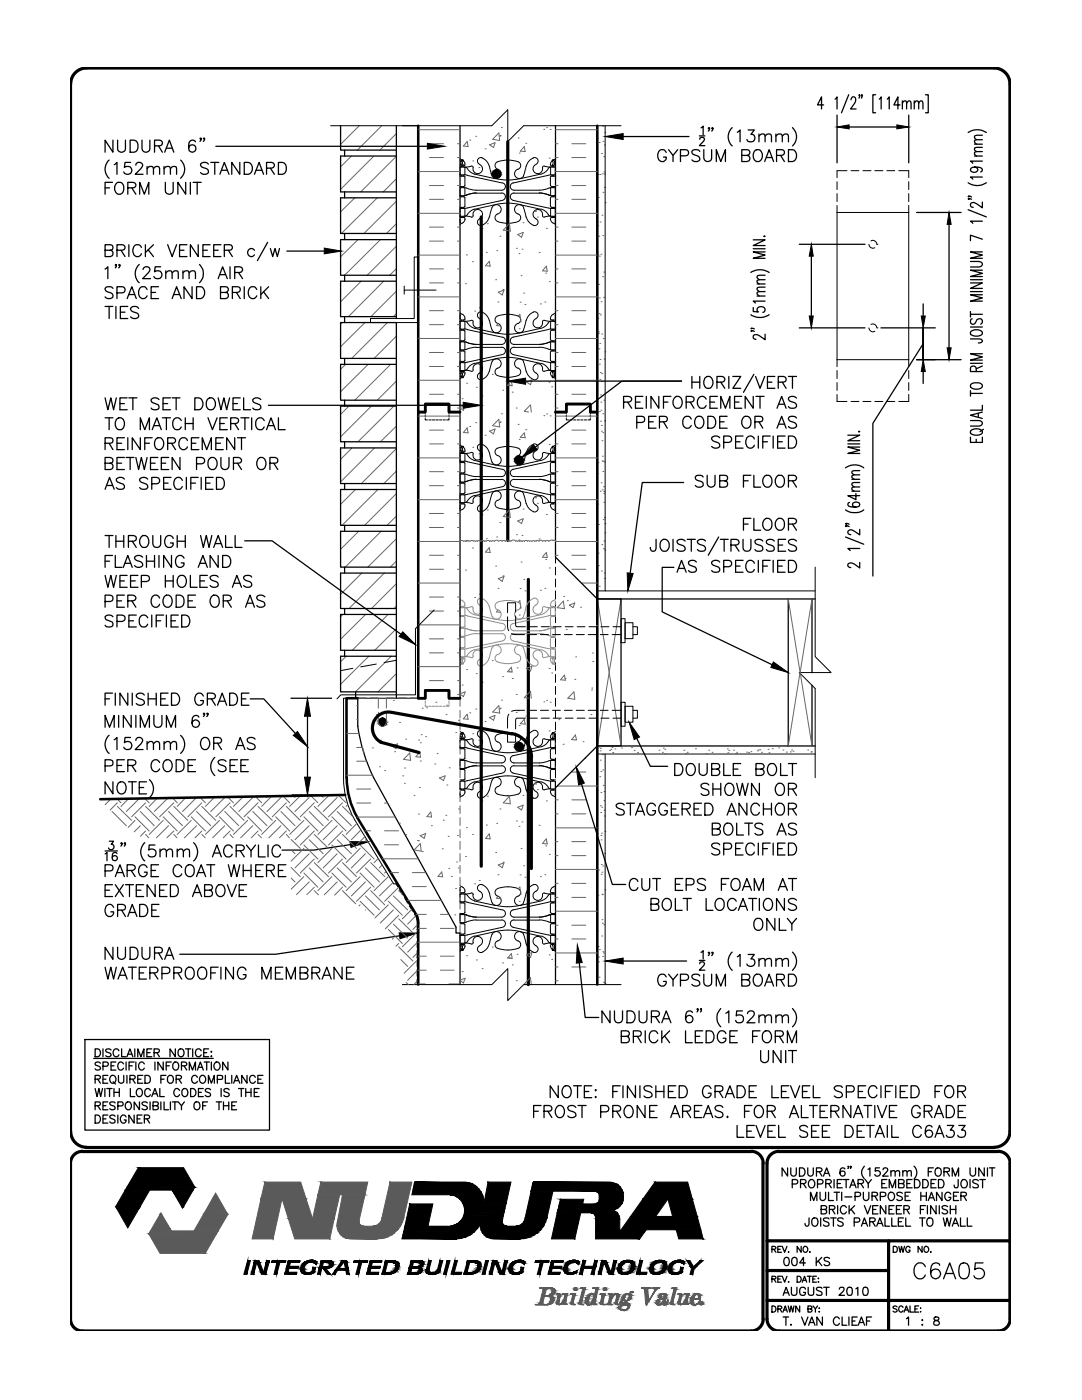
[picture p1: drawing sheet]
<svg xmlns="http://www.w3.org/2000/svg" width="216mm" height="279mm" viewBox="0 0 216 279" stroke-linecap="round" stroke-linejoin="round" font-family="sans-serif">
<!-- layer: HATCH -->
<g fill="none" stroke="#666" stroke-width=".2">
<path d="M70.1 31.1l-2.1 2.2M70.8 39.5l-2.8 2.8M71.7 25.1l-3.7 3.7M74.5 31.2l-6.5 6.6M75.3 39.5l-7.2 7.1M76.2 25.1l-4.9 4.9M79.1 31.2l-7.1 7.1M79.1 26.7l-3.3 3.3M79.1 35.7l-2.6 2.6M83.5 34.2h8.3M83.5 25.9h8.3M85.7 39.8h2.8"/>
<path d="M85.7 31.4h2.8M85.7 37h2.8M85.7 28.7h2.8M91.3 39.8h.5M91.3 31.4h.5M91.3 37h.5M91.3 28.7h.5M93.2 28.2l-.7 1h.9l-.2-.9M93.7 28h.1M94.3 32.1h.1M94.9 27.2h.1M95.6 33.4h.1"/>
<path d="M96.8 29.7h.1M97.7 28.9l1.1-.4-.3 .9zM99.5 26.5l.2 1.6-1.4-.3zM99.8 27.2h.1M99.8 27h.1M100 25.4h.1M103.4 27.5h.1M103.6 30.6h.1M104.6 29.2l.2 1.1-1-.1zM104.7 33.9h.1M104.9 28.6h.1M108.5 25.8h.1"/>
<path d="M109.1 25.5h.1M109.6 31.6h.1M109.8 25.9h.1M110.8 34.2h8.4M110.8 25.9h8.4M110.8 39.8h.6M110.8 31.4h.6M110.8 37h.6M110.8 28.7h.6M114.1 39.8h2.8M114.1 31.4h2.8M114.1 37h2.8"/>
<path d="M114.1 28.7h2.8M119.2 27.7h.1M119.4 34.8h.1M119.4 39.4h.1M119.6 28.4h.1M119.7 34.8h.1M120 30.6h.1M120.2 34.7h.1M120.2 25.2h.1M120.3 28.2h.1M120.3 38.4h.1M120.5 31.3h.1"/>
<path d="M120.5 34.3h.1M120.6 28.9h.1M120.6 37.4h.1M120.6 34.7h.1M120.7 26.4h.1M71.4 47.8l-3.4 3.5M72.1 56.1l-4.1 4.1M75.9 47.8l-7.1 7.1M76.6 56.1l-7.1 7.1M79.1 40.2l-6.5 6.4M79.1 44.6l-2 2M79.1 49.1l-5.8 5.8"/>
<path d="M79.1 53.6l-1.4 1.3M79.1 58.1l-5.1 5.1M83.5 59.3h8.3M83.5 50.9h8.3M83.5 42.6h8.3M85.7 56.5h2.8M85.7 48.1h2.8M85.7 53.7h2.8M85.7 45.3h2.8M91.3 56.5h.5M91.3 48.1h.5M91.3 53.7h.5"/>
<path d="M91.3 45.3h.5M92.9 56.6h.1M93.1 50.9h.1M94.3 52.2h.1M95.8 56.2h.1M96 50.9h.1M96 58.2h.1M96.2 45.6h.1M97 50.4h.1M97.3 44.6h.1M97.6 52.1l.2 1-.9-.1zM98.9 55.8h.1"/>
<path d="M99.1 50h.1M99.4 58.3l1.2-.4-.4 1zM99.8 47.1h.1M100.4 57.8h.1M101.7 44.6l.1 1.5-1.4-.2zM103.1 49.6h.1M103.3 46.8l1.1-.4-.3 1zM103.6 50.6h.1M104 55h.1M104.2 49.7h.1M104.4 44.4h.1M104.5 58.5h.1"/>
<path d="M106.9 41.9l.1 .3-.4-.1M107.2 43.3h.1M107.6 50.4h.1M108.9 54.5h.1M109 53.1l.2 1-.9-.1zM109 45.6h.1M109.6 56.2h.1M110.8 59.3h8.4M110.8 50.9h8.4M110.8 42.6h8.4M110.8 56.5h.6M110.8 48.1h.6"/>
<path d="M110.8 53.7h.6M110.8 45.3h.6M114.1 56.5h2.8M114.1 48.1h2.8M114.1 53.7h2.8M114.1 45.3h2.8M119.2 50.3h.1M119.3 45h.1M119.3 50.9h.1M119.5 47.1h.1M119.5 56.8h.1M119.6 59.5h.1"/>
<path d="M119.6 51.1h.1M119.7 44.3h.1M119.9 50.7h.1M120.1 43h.1M120.2 55.2h.1M120.3 47h.1M120.4 59.3h.1M120.5 54.3h.1M120.7 40.5h.1M68.3 64.4l-.3 .3M69 72.7l-1 1M72.8 64.4l-4.8 4.8"/>
<path d="M73.5 72.7l-5.5 5.5M77.2 64.5l-7 7M77.9 72.7l-7.1 7.2M79.1 62.6l-.6 .6M79.1 67.1l-4.5 4.4M79.1 76.1l-3.8 3.8M83.5 75.9h8.3M83.5 67.5h8.3M85.7 73.1h2.8M85.7 64.8h2.8M85.7 78.7h2.8M85.7 70.3h2.8"/>
<path d="M85.7 62h2.8M91.3 73.1h.5M91.3 64.8h.5M91.3 78.7h.5M91.3 70.3h.5M91.3 62h.5M92.2 79.6h.1M93.1 76.5h.1M94.7 62.1h.1M95.1 77.3h.1M95.6 61.4h.1M96.2 79h.1"/>
<path d="M98.2 74.7h.1M99.4 60.3h.1M99.4 64.6l-.3 .4 .8 .1M100.3 77.9h.1M101.6 76.8h.1M102 76l.2 1-.9-.1zM102.2 78.3h.1M103.2 76.1h.1M103.4 63.1l.3-.4 .2 .9M103.6 65.6h.1M103.8 60.3h.1M103.9 63.8v.4h-.1"/>
<path d="M104.7 60.8h.1M105 76.2l1.1-.4-.3 1zM107.8 60.6h.1M108.7 60.3h.1M109.6 76.3h.1M110.1 77.2h.1M110.8 75.9h8.4M110.8 67.5h8.4M110.8 73.1h.6M110.8 64.8h.6M110.8 78.7h.6M110.8 70.3h.6"/>
<path d="M110.8 62h.6M114.1 73.1h2.8M114.1 64.8h2.8M114.1 78.7h2.8M114.1 70.3h2.8M114.1 62h2.8M119.2 60.4h.1M119.3 63.5h.1M119.4 66.6h.1M119.4 66.2h.1M119.5 69.6h.1M119.6 62.6h.1"/>
<path d="M119.6 72.7h.1M119.7 75.7h.1M119.7 68.5h.1M119.7 71.7h.1M119.8 74.3h.1M119.8 78.8h.1M119.8 62.9h.1M119.9 60.2h.1M120.1 66.7h.1M120.1 74.6h.1M120.1 76.1h.1M120.4 67.5h.1"/>
<path d="M120.5 79.9h.1M120.5 71.7h.1M120.7 70.2h.1M69.6 81.1l-1.6 1.6M70.2 89.4l-2.2 2.3M70.9 97.7l-2.9 3M74.1 81.1l-6.1 6.1M74.7 89.4l-6.7 6.8M75.3 97.8l-7 7M78.6 81.1l-7.2 7.1M79.1 85l-3.2 3.2M79.1 89.5l-7 7"/>
<path d="M79.1 94l-2.5 2.5M79.1 98.5l-6.4 6.3M83.5 83h8.3M83.5 91.4h8.3M83.5 99.7h8.3M85.7 88.6h2.8M85.7 96.9h2.8M85.7 85.8h2.8M85.7 94.1h2.8M91.3 88.6h.5M91.3 96.9h.5M91.3 85.8h.5"/>
<path d="M91.3 94.1h.5M91.8 81.3l1-.4-.3 1-.7-.5h-.5M93.2 85.4l-.7 .9 .9 .1-.2-1M93.7 85.1h.1M94.3 89.3h.1M94.9 84.4h.1M95.6 90.6h.1M96.8 86.9h.1M97.7 86l1.1-.4-.3 1zM99.5 83.7l.2 1.5-1.4-.3zM99.8 84.3h.1M99.8 84.2h.1"/>
<path d="M100 82.6h.1M103 81.4h.1M103.4 84.7h.1M103.6 87.7h.1M104.7 91h.1M104.8 87.4l-1-.1 .8-.9 .2 1M104.9 85.8h.1M105.5 82.2l-.9-.1 1.2-1.3 .2 1.4M106.9 99l.1 .3h-.4M108.5 83h.1M109.1 82.6h.1M109.6 88.7h.1"/>
<path d="M109.8 83h.1M110.8 83h8.4M110.8 91.4h8.4M110.8 99.7h8.4M110.8 88.6h.6M110.8 96.9h.6M110.8 85.8h.6M110.8 94.1h.6M110.8 81.4h.6M114.1 88.6h2.8M114.1 96.9h2.8M114.1 85.8h2.8"/>
<path d="M114.1 94.1h2.8M119.2 80h.1M119.2 94.5h.1M119.3 92.4h.1M119.6 82.2h.1M119.8 98h.1M119.8 84.1h.1M119.9 81.9h.1M119.9 80.2h.1M119.9 96.4h.1M120 84.9h.1M120 86h.1"/>
<path d="M120.1 88h.1M120.2 92h.1M120.2 91h.1M120.2 97.8h.1M120.3 94.1h.1M120.3 82.6h.1M120.3 92.1h.1M120.3 86.3h.1M120.4 97.1h.1M120.5 98.5h.1M120.5 98.1h.1M120.6 92.2h.1"/>
<path d="M120.7 84h.1M71.6 106l-3.6 3.6M72.2 114.4l-4.2 4.2M76 106l-7.1 7.2M76.7 114.4l-7 7M79.1 103l-1.9 1.8M79.1 107.5l-5.7 5.7M79.1 112l-1.2 1.2M79.1 116.5l-5 4.9M83.5 116.4h8.3M85.7 105.3h2.8M85.7 113.6h2.8"/>
<path d="M85.7 102.5h2.8M85.7 110.8h2.8M85.7 119.2h2.8M91.3 105.3h.5M91.3 113.6h.5M91.3 102.5h.5M91.3 110.8h.5M91.3 119.2h.5M92.9 113.8h.1M92.9 108l-.2-.1-.2 .1a.44 .44 0 0 0-.7 0l-8.3 .1M93.1 108h.1M93.5 108a.36 .36 0 0 0-.6 0"/>
<path d="M93.5 108h.3a.43 .43 0 0 1 .7 0M94.3 109.4h.1M94.7 119.2h.1M94.9 108h-.4M95.3 108h-.4M95.6 118.6h.1M95.8 113.3h.1M96 108h.1M96 115.3h.1M96.2 102.7h.1M96.6 108h.4a.44 .44 0 0 1 .7 0M96.6 108a.42 .42 0 0 0-.6 0 .4 .4 0 0 0-.7 0"/>
<path d="M97 107.5h.1M97.3 101.8h.1M97.6 109.3l.2 1-.9-.1zM98 108h-.3M98.9 113h.1M99.1 107.2h.1M99.4 117.4h.1M99.4 115.5l1.2-.5-.4 1zM99.5 108l-.3-.2h-.3a.3 .3 0 0 1-.3 .2 .3 .3 0 0 1-.3-.1l-.3 .1M99.8 104.3h.1M100.4 114.9h.1M101.6 108l-.4-.2-.4 .2a.38 .38 0 0 0-.6 0 .4 .4 0 0 0-.7 0"/>
<path d="M101.7 101.8l.1 1.5-1.4-.2zM102 108h-.4M102.9 108l-.5-.2-.5 .2M103.1 106.7h.1M103.2 108h-.3M103.3 104l1.1-.5-.3 1zM103.6 107.8h.1M103.6 108h-.3M103.8 117.5h.1M104 112.2h.1M104 108h-.4M104.2 106.9h.1"/>
<path d="M104.3 108h-.3M104.4 101.6h.1M104.5 115.6h.1M104.7 108h-.4M104.7 117.9h.1M105.2 108a.36 .36 0 0 0-.6 0M105.7 108l-.3-.1-.2 .1M106.7 108l-.3-.1-.7 .2M107 108h-.3M107.2 100.4h.1M107.6 107.6h.1M107.8 117.8h.1"/>
<path d="M108.3 108a.42 .42 0 0 0-.7 0 .36 .36 0 0 0-.6 0M108.7 117.4h.1M108.9 108a.36 .36 0 0 0-.6 0M108.9 111.7h.1M109 110.3l.2 1-.9-.1zM109 102.7h.1M109.5 108a.4 .4 0 0 0-.7 0M109.6 113.4h.1M110.3 107.9l-.2-.1-.6 .2M110.8 108.1h8.4M110.8 105.3h.6M110.8 102.5h.6"/>
<path d="M110.8 110.8h.6M110.9 107.9h-.7M112.4 120l.2 1.5-1.4-.2zM112.5 119h.1M113.2 119.9h.1M114.1 105.3h2.8M114.1 113.6h2.8M114.1 102.5h2.8M114.1 110.8h2.8M116 116.4h3.2M119.2 104h.1M119.2 114.2h.1"/>
<path d="M119.2 119.5l4.7 29.4M119.3 100.6h.1M119.4 110.4h.1M119.4 112.9h.1M119.4 104.7h.1M119.6 117h.1M120 113.9h.1M120.1 108.7h.1M120.4 103.7h.1M120.4 109.5h.1M120.5 100.2h.1M120.5 108h.1"/>
<path d="M120.6 115.4h.1M120.6 103.3h.1M120.6 114.4h.1M120.7 106.3h.1M120.7 104.5h.1M120.7 109.8h.1M123.9 119.5l-4.7 29.4M157.3 119.5l2.4 14.7 2.3-14.7M68.4 122.6l-.4 .5M69.1 131l-1.1 1.1M73 122.6l-5 5M73.6 131l-5.6 5.6"/>
<path d="M77.4 122.6l-7.1 7.2M78.1 131l-7.2 7.1M78.5 139.8h.1M79.1 121l-.5 .4M79.1 125.5l-4.3 4.3M79.1 134.4l-3.7 3.7M83.5 124.7h8.3M83.5 133h8.3M85.7 121.9h2.8M85.7 130.3h2.8M85.7 127.5h2.8M85.7 135.8h2.8"/>
<path d="M91.3 121.9h.5M91.3 130.3h.5M91.3 138.6h.5M91.3 127.5h.5M91.3 135.8h.5M91.8 138.5l1-.4-.3 1-.7-.6M92.2 136.7h.1M93.1 133.6h.1M95.1 134.4h.1M96.2 136.2h.1M98.2 131.9h.1M99.4 121.7l-.3 .4 .8 .1"/>
<path d="M100 139.7h.1M100.3 135h.1M101.6 134h.1M102 133.2l.2 .9h-.9zM102.2 135.4h.1M103 138.6h.1M103.2 133.3h.1M103.4 120.3l.3-.4 .2 .9M103.6 122.8h.1M103.9 121v.4h-.1M105 133.4l1.1-.4-.3 .9zM105.5 139.3l-.9-.1 1.2-1.2 .2 1.3"/>
<path d="M109.1 139.8h.1M109.6 133.4h.1M110.1 134.3h.1M112.6 134.7l.2 1h-.9zM112.7 135.4h.1M113 125.6h.1M113.6 120.8l1.1-.5-.3 1zM114.5 138.1l.2 1.5-1.4-.3zM114.7 135.6h.1M114.9 131.1h.1M115.8 121.2h.1M118 137.7h.1"/>
<path d="M118.1 137.3h.1M118.2 130.3h.1M118.3 132h.1M119 124.8h.1M159.6 134.4l-2.3 14.5M159.7 134.4l2.3 14.5M22.1 159.5l-1.1 1.1M23.4 159.5l.7 .7M25.6 159.4l-1.5 1.5M27.8 159.4l-2.6 2.6M28.9 159.4l.9 .8M31.3 159.3l-1.5 1.6"/>
<path d="M33.5 159.3l-2.7 2.7M34.4 159.2l1 1M37.1 159.2l-1.7 1.7M39.2 159.2l-2.8 2.8M39.9 159.2l1.1 1M42 159.1l.1 .1M42.8 159.1l-1.8 1.8M44.8 159.2l-2.7 2.8M45.4 159.1l1.2 1.1M47.5 159l.1 .2M48.5 159l-1.9 1.9M50.4 159.2l-2.8 2.8"/>
<path d="M51 159l1.2 1.2M53 158.9l.3 .3M54.2 158.9l-2 2M56.1 159.2l-2.8 2.8M56.5 158.9l1.3 1.3M58.6 158.8l.3 .4M59.9 158.8l-2.1 2.1M61.7 159.2l-2.8 2.8M62 158.8l1.4 1.4M64.1 158.7l.4 .5M65.6 158.7l-2.2 2.2M67.3 159.2l-2.8 2.8"/>
<path d="M67.5 158.7l1.6 1.5M69.1 146.4h2.5M69.1 154.7h5.2M71.2 143.6h.2M71.2 151.9h1.9M71.2 140.8h.2M71.2 149.2h1M71.2 157.5h2.8M72.3 149.2l.1-.1 .1 1M72.5 150.1h.1M74.3 149.3h.1M75.1 142.6h.1"/>
<path d="M75.4 147.9h.1M75.7 153h.1M75.9 147.7h.1M76.8 153.8h.1M78.2 148.9l1.1-.5-.3 1zM78.8 150h.1M79.7 144.2h.1M80.4 154.8h.1M80.7 156.3h.1M80.7 153.3h.1M81 147.5h.1M81.8 150.3l.1 1.5-1.4-.3z"/>
<path d="M82.6 158.7h.1M83.5 147.7h.1M83.7 157.2h.1M83.7 150.1l-.7 .9 .9 .1-.2-1M83.9 151.9h.1M83.9 148.2h.1M84 146.6h.1M84.3 141.3h.1M84.9 147h.1M85.1 141.3h.1M86.8 152.5h.1M87 140.2h.1"/>
<path d="M87.2 150.4h.1M88.8 154.8l-1.1 .5 .8 .5M88.8 154.8l-.3 1M89 142.6h.1M89.1 140.7h.1M89.2 156.7h.1M89.6 153.2h.1M90.9 146.2h.1M91.7 156.2h.1M91.8 143.7h-.3l.3 .2M93.2 142.5l-.7 1h.9l-.2-.9M93.7 142.3h.1"/>
<path d="M94.3 146.4h.1M94.9 141.5h.1M95.6 147.7h.1M96.2 159.9h.1M96.8 144h.1M97.3 158.9h.1M97.7 143.2l1.1-.4-.3 .9zM99.7 142.3l-1.4-.2 1.2-1.3 .2 1.6M99.8 141.5h.1M99.8 141.3h.1M101.7 158.9l.1 1.5-1.4-.2zM103 142.2h.1"/>
<path d="M103.4 141.8h.1M103.6 144.8h.1M104.4 158.7h.1M104.7 148.2h.1M104.8 144.5l-1-.1 .8-.9 .2 1.1M104.9 142.9h.1M106.6 156.4h.4M106.9 156.2l.1 .3M107.2 157.6h.1M108.5 140.1h.1M109 159.8h.1M109.6 145.9h.1"/>
<path d="M109.8 140.2h.1M110.8 159.6h.6M111.2 156.9h8M111.5 143.6h.1M112.4 148.5h.1M114.1 154.1h2.8M114.1 159.6h2.8M114.8 146.7l.2 1-.9-.1zM116.3 148h.1M116.8 151.3h.1M117.9 142.6h.1M119.2 157.7h.1"/>
<path d="M119.6 149.1h.1M119.7 155h.1M119.7 149.8h.1M119.8 151.7h.1M119.8 149.3h.1M119.9 154h.1M119.9 158.1h.1M120.2 150.6h.1M120.3 153.7h.1M120.4 156.7h.1M120.5 159.8h.1M120.5 158h.1"/>
<path d="M121.6 149.8h.1M121.9 149.5h.1M122.1 149.2h.1M122.3 150.2h.1M122.7 149.5h.1M124 149.3h.1M126 149.2h.1M126.2 149h.1M126.4 149h.1M126.5 149.8h.1M127 148.9h.1M127.2 150.2h.1"/>
<path d="M130.5 149h.1M131.5 149.7h.1M132.2 150.1h.1M132.3 149.3h.1M132.6 149.5h.1M132.7 150.4h.1M134.6 149h.1M136.5 149.7h.1M136.8 150.4h.1M137.1 150.1h.1M138.8 149.4h.1M140.9 150.4h.1"/>
<path d="M141.4 149.7h.1M142.1 150.1h.1M145.1 149.5h.1M145.2 150.2h.1M145.4 149.8h.1M146.4 149.7h.1M146.8 150.4h.1M147 150.1h.1M149 150.1h.1M149.4 150.2h.1M149.8 150h.1M151.1 149.8h.1"/>
<path d="M151.3 149.7h.1M151.6 149.6h.1M151.9 150.1h.1M153.3 149.5h.1M153.4 150.2h.1M154.1 149.4h.1M155.4 149.3h.1M156.2 149.7h.1M156.9 150.1h.1M157.5 149h.1M157.7 150.1h.1M158 149.7h.1"/>
<path d="M158.3 149.9h.1M161.2 149.7h.1M161.9 150h.1M161.9 150.1h.1M22.4 162l2.8 2.8M23.4 160.2l-1.4 1.5M23.4 160.9l2.9 2.8M26.9 163.7l-1.3 1.4M26.9 163l2.9 2.8M28 164.8l-1.2 1.2M28 162l2.8 2.8M29.1 160.2l-2.8 2.8"/>
<path d="M29.1 165.8l-1.1 1.1M29.1 166.5l.6 .7M29.1 160.9l2.7 2.8M32.6 163.7l-2.8 2.8M32.6 163l2.8 2.8M33.6 164.8l-2.4 2.4M33.6 162l2.8 2.8M34.7 160.2l-2.9 2.8M34.7 165.8l-1.4 1.4M34.7 166.5l.6 .7M34.7 160.9l2.8 2.8M38.2 163.7l-2.8 2.8"/>
<path d="M38.2 163l2.8 2.8M39.2 164.8l-2.4 2.4M39.2 162l2.9 2.8M40.3 160.2l-2.8 2.8M40.3 165.8l-1.4 1.4M40.3 166.5l.7 .7M40.3 160.9l2.8 2.8M43.8 163.7l-2.8 2.8M43.8 163l2.8 2.8M44.8 164.8l-2.4 2.4M44.8 162l2.8 2.8M45.9 160.2l-2.8 2.8"/>
<path d="M45.9 165.8l-1.4 1.4M45.9 166.5l.6 .7M45.9 160.9l2.8 2.8M49.4 163.7l-2.8 2.8M49.4 163l2.8 2.8M50.4 164.8l-2.4 2.4M50.4 162l2.9 2.8M51.5 160.2l-2.8 2.8M51.5 165.8l-1.4 1.4M51.5 166.5l.7 .7M51.5 160.9l2.8 2.8M55 163.7l-2.8 2.8"/>
<path d="M55 163l2.8 2.8M56.1 164.8l-2.4 2.4M56.1 162l2.8 2.8M57.1 160.2l-2.8 2.8M57.1 165.8l-1.3 1.4M57.1 166.5l.7 .7M57.1 160.9l2.8 2.8M58.1 175.2l.8 .8M58.1 169.6l.8 .8M58.1 173.1l1.8 1.8M58.1 167.5l1.8 1.8M60.6 163.7l-2.8 2.8"/>
<path d="M60.6 169.3l-2.5 2.6M60.6 174.9l-2.5 2.5M60.6 174.2l2.8 2.9M60.6 168.6l2.8 2.8M60.6 163l2.8 2.8M61.7 164.8l-2.8 2.8M61.7 170.4l-2.8 2.8M61.7 176l-2.5 2.5M61.7 173.2l2.8 2.8M61.7 167.6l2.8 2.8M61.7 162l2.8 2.8M62.7 160.2l-2.8 2.8"/>
<path d="M62.7 165.8l-2.8 2.8M62.7 171.4l-2.8 2.8M62.7 177.1l-1.5 1.4M62.7 177.7l.9 .9M62.7 172.2l2.8 2.7M62.7 166.5l2.8 2.8M62.7 160.9l2.8 2.8M66.2 163.7l-2.8 2.8M66.2 169.3l-2.8 2.9M66.2 174.9l-2.8 2.8M66.2 174.2l2.9 2.9M66.2 168.6l2.9 2.8"/>
<path d="M66.2 163l2.9 2.8M67.3 164.8l-2.8 2.8M67.3 170.4l-2.8 2.8M67.3 176l-2.6 2.6M67.3 173.2l2.8 2.8M67.3 167.6l2.8 2.8M67.3 162l2.8 2.8M68.3 160.2l-2.8 2.8M68.3 165.8l-2.8 2.8M68.3 171.4l-2.8 2.8M68.3 177.1l-1.5 1.5M68.3 177.7l2.7 2.7"/>
<path d="M68.3 172.2l2.8 2.7M68.3 166.5l2.8 2.8M68.3 160.9l2.2 2.2M69.4 160.6l-.3 .3M71.2 160.3h2.8M71.2 163.1h7.7M71.2 164.3l-2.1 2.2M71.9 169.3l-2.8 2.9M71.9 174.9l-2.8 2.8M71.9 179.9l2.7 2.8M71.9 174.2l2.7 2.9M71.9 168.6l2.7 2.8"/>
<path d="M72 165.6l-1.9 2M72.8 166.9l-1.7 1.7M72.9 165.8h1.1M72.9 170.4l-2.8 2.8M72.9 176l-2.8 2.8M72.9 178.8l2.8 2.8M72.9 173.2l2.8 2.8M72.9 167.6l.8 .7M74 171.4l-2.9 2.8M74 177.1l-2.9 2.8M74 177.7l2.8 2.9M74 172.2l2.8 2.7"/>
<path d="M75.5 171.3l-.9 .9M76.3 171.4h7.2M76.3 172.6l-.6 .6M76.7 160.3h.6M76.7 168.6h2.8M76.7 165.8h2.8M77.1 173.9l-.3 .3M77.5 174.9l-2.9 2.8M77.5 179.9l2.8 2.8M77.9 174.1h1.6M78.4 176.1l-2.7 2.7M78.5 178.8l2.8 2.8"/>
<path d="M79.5 177.2l-2.7 2.7M79.6 177.7l.7 .8M79.7 164.3h.1M81 166.6h.1M81.3 179.7h6.8M82.3 176.9h2.8M82.3 174.1h2.7M83.3 167.8h.1M83.5 162.5h.1M83.5 167.8h.1M83.9 168.3l.1 1.6-1.4-.3zM84.3 170h.1"/>
<path d="M84.6 167.3l-.8-.5 1.1-.4-.3 .9M86 162l-.8 1 .9 .1-.1-1M86.1 164.8h.1M88.2 174l.1 1-.9-.1zM88.2 169.4h.1M88.4 163.7h.1M89 162.7h.1M89.4 166.9h.1M89.5 173.3h.1M90.1 174.9h.1M90.9 177.3h.1M91.1 172h.1"/>
<path d="M91.3 166.7h.1M91.4 173.2h.1M91.5 161.4h.1M92.9 170.9h.1M93.1 165.2h.1M94.3 166.5h.1M94.7 176.4h.1M95.6 175.7h.1M95.8 170.4h.1M96 165.2h.1M96 172.5h.1M97 164.7h.1"/>
<path d="M97.6 166.4l-.7 .9 .9 .1-.2-1M98.9 170.1h.1M99.1 164.3h.1M99.4 174.6h.1M99.4 178.9l-.3 .4 .8 .1M99.4 172.6l1.2-.4-.4 1zM99.8 161.4h.1M100.4 172.1h.1M103.1 163.9h.1M103.3 161.1l1.1-.4-.3 1zM103.4 177.4l.3-.4 .2 .9M103.6 164.9h.1"/>
<path d="M103.6 179.9h.1M103.8 174.6h.1M103.9 178.1v.4h-.1M104 169.3h.1M104.2 164h.1M104.5 172.8h.1M104.7 175.1h.1M107.6 164.7h.1M107.8 174.9h.1M108.7 174.6h.1M108.9 168.8h.1M109 167.4l.2 1-.9-.1z"/>
<path d="M109.6 170.5h.1M110.8 173.5h8.4M110.8 165.2h8.4M110.8 179.1h.6M110.8 170.8h.6M110.8 162.4h.6M110.8 176.3h.6M110.8 168h.6M114.1 179.1h2.8M114.1 170.8h2.8M114.1 162.4h2.8M114.1 176.3h2.8"/>
<path d="M114.1 168h2.8M119.2 166.4h.1M119.3 178.7h.1M119.4 173.6h.1M119.8 160.8h.1M119.9 162.2h.1M119.9 166.7h.1M119.9 174.5h.1M119.9 167.6h.1M120 172.5h.1M120 166.3h.1M120.1 161.1h.1"/>
<path d="M120.1 174.1h.1M120.2 178.5h.1M120.3 172.8h.1M120.5 161.7h.1M120.6 162.8h.1M120.7 170.3h.1M120.7 165.9h.1M120.7 177.6h.1M71.9 180.6l-.3 .2M72.9 181.6h.1M77.5 180.6l-2.7 2.6M77.5 185.5l2.8 2.8"/>
<path d="M78.5 181.6l-2.6 2.6M78.5 187.2l-.2 .2M78.5 184.4l2.8 2.8M79.6 182.7l-2.7 2.7M79.6 188.3l-.6 .5M79.6 189l2.8 2.8M79.6 183.4l2.8 2.8M80 191.5l1.3 1.4M81 196.1l.5 .4M82.1 181.5l-1.8 1.9M82.9 182.8l-1.6 1.6M83 182.5h2.1"/>
<path d="M83.1 186.2l-2.8 2.8M83.1 191.8l-2.4 2.4M83.1 191.1l.1 .1M83.1 185.5l.1 .2M83.2 184.6l-.8 .9M83.2 190.2l-.8 .9M83.2 195.8l-.6 .7M83.2 188.1l-1.9 1.9M83.2 193.7l-1.9 2M83.5 188h8.3M83.5 196.4h1.4M83.5 185.3h1.6"/>
<path d="M83.5 193.6h1.6M83.5 190.8h1.6M87.9 185.3h2.7M87.9 193.6h2.7M87.9 182.5h1.7M87.9 190.8h2.7M89.6 196.4h2.2M90.7 182.6h.1M91.7 183.5h.1M91.8 186.1h.1M91.8 195.6l1-.4-.3 1M91.8 195.7l.7 .5"/>
<path d="M92.2 193.9h.1M93.1 190.7h.1M95.1 191.6h.1M96.2 193.3h.1M98.2 189h.1M100.3 192.2h.1M101.6 191.1h.1M102 190.3l.2 1-.9-.1zM102.2 192.6h.1M103 195.7h.1M103.2 190.4h.1M105 190.5l1.1-.4-.3 .9z"/>
<path d="M105.5 196.5l-.9-.1 1.2-1.3 .2 1.4M109.6 190.6h.1M110.1 191.5h.1M110.8 190.2h8.4M110.8 181.8h8.4M110.8 195.7h.6M110.8 187.4h.6M110.8 193h.6M110.8 184.6h.6M114.1 187.4h2.8M114.1 193h2.8M114.1 184.6h2.8"/>
<path d="M119.2 185.8h.1M119.4 188.9h.1M119.4 192h.1M119.4 191h.1M119.5 195h.1M119.6 189.5h.1M120.1 186.8h.1M120.1 183.5h.1M120.2 184.3h.1M120.2 190.9h.1M120.3 189.9h.1M120.4 190.2h.1"/>
<path d="M120.4 196h.1M120.5 184.6h.1M120.7 196.3h.1"/>
</g>
<!-- layer: LINE9 -->
<g fill="none" stroke="#000" stroke-width=".2">
<path d="M66 25.1h32.1l3.2-3.2v6.4l3.2-3.2h19.4M120.7 25.1v92.8M167 36.3v1.5M167 38.6v1.6M169 34.1h-2v1.4M169.8 34.1h1.6M172.2 34.1h1.6M174.6 34.1h1.6M177 34.1h1.5M179.3 34.1h2v1.4M181.3 36.3v1.5M181.3 38.6v1.6"/>
<path d="M80.7 57.1v.8M82.6 51.3h.9v13.1h-9.6v-.8h8.7zM87 57.9h-6.3v.8M167 41v32.2M167 42.4h14.3M173.4 48.8a.8 .8 0 0 0 1.2 .6M173.8 48.1a.8 .8 0 0 1 1.2 .7M175 48.8h.1M181.3 41v32.2M167 73.9v1.7M167 76.4v1.5M167 78.7v1.4h2"/>
<path d="M167 71.8h14.3M173.4 65.4a.8 .8 0 0 0 1.2 .7M173.8 64.8a.8 .8 0 0 1 1.2 .6M175 65.4h.1M181.3 73.9v1.7M181.3 76.4v1.5M181.3 78.7v1.4h-2M84.9 83.5v.3h.4M84.9 82.2v.3M84.9 82.8v.5M85.6 83.8h.4M86.2 83.8h.6"/>
<path d="M87 83.8h.5M87.7 83.8h.5M88.4 83.8h.5M89.6 83.5v.3h-.5M89.6 82.2v.3M89.6 82.8v.5M113 83.5v.3h.5M113 82.2v.3M113 82.8v.5M113.7 83.8h.5M114.4 83.8h.5M115.2 83.8h.4"/>
<path d="M115.9 83.8h.4M116.6 83.8h.5M117.8 83.5v.3h-.5M117.8 82.2v.3M117.8 82.8v.5M169.8 80.1h1.6M172.2 80.1h1.6M174.6 80.1h1.6M177 80.1h1.5M110.8 111.2v1.2M110.8 113.2v1.6M110.8 115.6v1.5"/>
<path d="M110.8 117.9v1.6M119.2 117.9h43.5M162.7 113.2v17.8l3.1 3.2h-6.3l3.2 3.2v17.8M70.4 133.4l-2.4 .4M75.1 132.5l-3.1 .6M79.1 131.8l-2.5 .4M83.5 139.3h-14.9v16a16.5 16.5 0 0 0 2.2 8.3M86.6 121.7l-3.7 3.8v13.2h-14.9l-.8 .8M110.8 120.3v1.6M110.8 122.7v1.6M110.8 125.1v1.5M110.8 127.5v1.6"/>
<path d="M110.8 129.8v1.6M110.8 132.2v1.6M110.8 134.6v1.6M110.8 137v1.6M110.8 139.3v1.7M110.8 141.8v1.5M110.8 144.1v1.6M110.8 146.5v1.6M110.8 148.9v1.6M110.8 151.3v1.6M110.8 153.7v1.5M110.8 156v1.2"/>
<path d="M119.2 150.5h43.5M120.7 150.5v46M70.8 163.6l7.7 12.8h.8M79 176.4l.4 .6M79.7 177.5l.7 1.1M80.7 179.1l.6 1.1M80.3 196.5h17.8l3.2-3.2v6.4l3.2-3.2h19.4M81.7 180.8l.7 1M82.7 182.4a4 4 0 0 1 .5 2.9M83.2 185.9v1.3M83.2 187.8v1.3M83.2 189.7v1.3"/>
<path d="M83.2 191.6v1.3M83.2 193.5v1.3M83.2 195.4v1.1"/>
</g>
<!-- layer: line25 -->
<g fill="none" stroke="#000" stroke-width=".25">
<path d="M68 25.1v4.9h11.1M68.8 30v1.1M68.8 38.3v1.2M79.1 39.5h-11.1v7.1h11.1M79.1 31.1h-11.1v7.2h11.1M79.1 25.1v38.5M91.8 25.1v114.2M110.8 25.1v86.1l8.4 8.3h43.5M68.8 46.6v1.2M68.8 54.9v1.2M79.1 47.8h-11.1v7.1h11.1M79.1 56.1h-11.1v7.1h11.1"/>
<path d="M68.8 63.2v1.2M68.8 71.5v1.2M68.8 79.9v1.2M79.1 72.7h-11.1v7.2h11.1M79.1 71.5h-11.1v-7.1h11.1v74.9M68.8 88.2v1.2M68.8 96.5v1.2M79.1 81.1h-11.1v7.1h11.1M79.1 97.7h-11.1v7.1h11.1M79.1 89.4h-11.1v7.1h11.1M68.8 104.8v1.2M68.8 113.2v1.2"/>
<path d="M79.1 106h-11.1v7.2h11.1M79.1 114.4h-11.1v7h11.1M119.2 119.5h4.7v29.4h-4.7zM157.3 119.5v29.4M162 119.5v14.7M68.8 121.4v1.2M68.8 129.8v1.2M71 138.1v1.2M71.4 139.3v5.6M79.1 131h-11.1v7.1h11.1M79.1 122.6h-11.1v7.2h11.1M162 136.8v12.1"/>
<path d="M71.4 144.9a34.1 34.1 0 0 0 3.2 10.3M74.6 155.2l16.4 29.8v1.2h.8v10.3M119.2 148.9l-8.4 8.3v39.3M119.2 148.9h43.5"/>
</g>
<!-- layer: LINE3 -->
<g fill="none" stroke="#000" stroke-width=".63">
<path d="M101.3 28.3v79.6M96 43.3v129.6M105.4 115.6v80.9M75.9 148.1l7.7 2.1M102.1 146.5l-23.8-4.3a3.2 3.2 0 0 0-3.8 1.9 3.2 3.2 0 0 0 1.4 4M102.2 146.4a4.8 4.8 0 0 1 3.9 4.7M106 151.1v22.2M153 247.6h48.5M153 253.6h24.3M153 259.5h48.5M177.3 247.6v18"/>
<circle cx="99.1" cy="34.7" r=".61"/>
<circle cx="103.6" cy="91.8" r=".61"/>
<circle cx="76.3" cy="144.1" r=".61"/>
<circle cx="103.6" cy="149" r=".61"/>
</g>
<!-- layer: LINE9 -->
<g fill="none" stroke="#8d8d8d" stroke-width=".2">
<path d="M91.8 119.6a1.21 1.21 0 0 1 1 1.2M91.8 120h.1M96.2 119.4a2.35 2.35 0 0 1 1.4 1.7M96.2 119.4a.7 .7 0 0 0-.9 .4 .7 .7 0 0 0 .4 .9M106.4 119.4a.7 .7 0 0 1 .9 .4 .7 .7 0 0 1-.4 .9M106.4 119.4a2.35 2.35 0 0 0-1.4 1.7M110.8 120v.7M110.8 119.6a1.29 1.29 0 0 0-1 1.2M84.9 139.3v.4M84.9 139.9v.5M89.6 139.3v.4M89.6 139.9v.5"/>
<path d="M91.8 121.3h1v1.5h-1zM91.8 125.4h1v1.6h-1zM91.8 129.5h1v1.6h-1zM91.8 121h.8M91.8 123h.8M91.8 125.2h.8M91.8 127.2h.8M91.8 129.3h.8M91.8 131.6h.1M91.8 131.3h.8M91.8 120v.6M91.8 120.6v.1"/>
<path d="M91.9 131.6l.1 .1M92 132.2l-.2 .1M92 132.2h.1M92.1 121v.3M92.1 122.8v.2M92.1 125.2v.2M92.1 127v.2M92.1 129.3v.2M92.1 131.1v.2M92.4 131.5l-.1 .5 .1 .3-.2 .1M92.4 131.6l-.1-.3a.69 .69 0 0 0-.2 1.1M92.4 132.4v.1h-.3"/>
<path d="M92.4 121v.3M92.4 122.8v.2M92.4 125.2v.2M92.4 127v.2M92.4 129.3v.2M92.4 131.1v.2M92.6 123l.2 .2M92.6 127.2l.2 .2v1.7l-.2 .2M92.6 131.3l.1 .1 .1 .3M92.8 121.2l.4 .3M92.8 125.4l1.8 .5h5.5M92.8 120.8l-.2 .2"/>
<path d="M92.8 124.9l-.2 .2M92.8 131.7l-.3 .6-.7 .4M92.8 123.3v1.7M92.8 122.8l.4 .1M92.8 121.3l1.4-.2 .2 .3M93.2 122.9l7 1.5M93.2 129.4l-.4 .1M93.2 130.8l-.4 .3M93.3 121.6l.4 .5 .6 .4 4.6 1.1M94.4 130.9a.96 .96 0 0 1 .7-1.1 .96 .96 0 0 1 1.2 .6 .96 .96 0 0 1-.6 1.2 .7 .7 0 0 0-.4 .9 .7 .7 0 0 0 .9 .4M94.4 130.9l-.2 .4-1.4-.2M94.7 129.7l-.7 .3-.7 .8"/>
<path d="M95.7 120.7a.95 .95 0 0 1 .5 1.2 .95 .95 0 0 1-1.1 .6 .95 .95 0 0 1-.7-1.1M97.6 131.2a2.35 2.35 0 0 1-1.4 1.7M97.7 121.1l.2 1.1a1.16 1.16 0 0 0 1.6 1.2 .95 .95 0 0 0 .5-.9 .95 .95 0 0 0-.7-.8M98.2 129.3a.95 .95 0 0 1 1.6-.2 .95 .95 0 0 1-.5 1.5M98.2 129.3l-.5 1.9M98.9 128.8l-4.2 .9M98.9 123.6a10.6 10.6 0 0 0 4.9 0M99.3 120.2a.8 .8 0 0 0-.5 .8 .8 .8 0 0 0 .5 .7M99.3 130.6a.83 .83 0 0 0-.5 1 .83 .83 0 0 0 .9 .6 6 6 0 0 0 3.9-.2l.3-.4v-.5l-.5-.5M100.1 126.5h-5.5l-1.8 .4M100.1 126.4a.74 .74 0 0 1 .7 .7 .74 .74 0 0 1-.5 .8M100.2 127.9l-7 1.5"/>
<path d="M100.3 124.4a.74 .74 0 0 1 .5 .8 .74 .74 0 0 1-.7 .7M102.4 127.9l7 1.5M102.4 124.4a.74 .74 0 0 0-.6 .8 .74 .74 0 0 0 .8 .7h5.4l1.9-.5M103.4 121.7a.95 .95 0 0 0-.5 1.5 .95 .95 0 0 0 1.6-.2M103.4 120.2a6.3 6.3 0 0 0-4.1 0M103.4 120.2a.8 .8 0 0 1 .5 .8 .8 .8 0 0 1-.5 .7M103.7 128.8l4.2 .9M103.8 128.8a10.6 10.6 0 0 0-4.9 0M104.4 129.3l.6 1.9M104.5 129.3a.95 .95 0 0 0-1.6-.2 .95 .95 0 0 0 .5 1.5M105 121.1l-.6 1.9M105 131.2a2.35 2.35 0 0 0 1.4 1.7"/>
<path d="M107 120.7a.98 .98 0 0 0-.5 1.3 .98 .98 0 0 0 1.3 .5 .98 .98 0 0 0 .5-1.2l.2-.2 1.4 .2M107.9 122.7l-4.2 .9M108 129.7l.7 .3 .7 .8M108.2 130.9a.96 .96 0 0 0-.7-1.1 .96 .96 0 0 0-1.1 .6 .96 .96 0 0 0 .5 1.2 .7 .7 0 0 1 .4 .9 .7 .7 0 0 1-.9 .4M108.3 130.9l.2 .4 1.4-.2M109.4 130.8l.5 .3M109.4 122.9l-7 1.5M109.4 121.6l-.7 .8-.7 .3M109.4 129.4l.5 .1M109.8 123.3v1.7M109.9 120.8l.2 .2h.7M109.9 124.9l.2 .2"/>
<path d="M109.9 121.3h.9v1.5h-.9zM109.9 125.4h.9v1.6h-.9zM109.9 129.5h.9v1.6h-.9zM109.9 131.7l.3 .6 .6 .4M109.9 126.9l-1.9-.4-5.4-.1a.74 .74 0 0 0-.8 .7 .74 .74 0 0 0 .6 .8M109.9 121.2l-.5 .3M109.9 122.8l-.5 .1M110 125.2h.8M110.2 132.4v.1h.3M110.2 121v.3M110.2 122.8v.2M110.2 125.2v.2"/>
<path d="M110.2 127v.2M110.2 129.3v.2M110.2 131.1v.2M110.2 131.6l.1-.3a.56 .56 0 0 1 .4 .6 .56 .56 0 0 1-.4 .5v-.2M110.2 131.5l.2 .2-.1 .5M110.5 121v.3M110.5 122.8v.2M110.5 125.2v.2M110.5 127v.2M110.5 129.3v.2M110.5 131.1v.2M110.6 132.2h.1"/>
<path d="M110.6 132.2l.2 .1M110.7 131.6h.1M110.7 131.6v.1M110.8 120h.1M110.8 123h-.7l-.2 .2M110.8 127.2l-.9 .1-.1 1.8 .3 .2h.7M110.8 131.3l-.9 .1-.1 .3M84.9 140.6v.4h.4M85.6 141h.4M86.2 141h.6M87 141h.5M87.7 141h.5"/>
<path d="M88.4 141h.5M89.6 140.6v.4h-.5"/>
</g>
<!-- layer: LINE3 -->
<g fill="#000" stroke="#000" stroke-width=".2">
<path d="M98.5 35h1l-.2 .2zM98.7 34.2h.6zM103.1 92.1h1l-.2 .3zM103.3 91.3h.6zM75.8 144.4h1l-.2 .2zM76 143.6h.6zM103.1 149.3h1l-.2 .2zM103.3 148.5h.6z"/>
<path d="M98.5 34.4l-.1 .3h1.2zM98.5 34.4h1l.1 .3z"/>
<path d="M98.5 34.4h1l-.8-.2zM98.7 34.2h.6l.2 .2z"/>
<path d="M98.4 34.7l.1 .3h1zM98.4 34.7h1.2l-.1 .3z"/>
<path d="M98.5 35l.2 .2h.6zM98.7 35.2h.6z"/>
<path d="M103.1 91.6l-.1 .2h1.2zM103.1 91.6h1l.1 .2z"/>
<path d="M103.1 91.6h1l-.8-.3zM103.3 91.3h.6l.2 .3z"/>
<path d="M103 91.8l.1 .3h1zM103 91.8h1.2l-.1 .3z"/>
<path d="M103.1 92.1l.2 .3h.6zM103.3 92.4h.6z"/>
<path d="M75.8 143.8l-.1 .3h1.2zM75.8 143.8h1l.1 .3z"/>
<path d="M75.8 143.8h1l-.8-.2zM76 143.6h.6l.2 .2z"/>
<path d="M75.7 144.1l.1 .3h1zM75.7 144.1h1.2l-.1 .3z"/>
<path d="M75.8 144.4l.2 .2h.6zM76 144.6h.6z"/>
<path d="M103.1 148.7l-.1 .3h1.2zM103.1 148.7h1l.1 .3z"/>
<path d="M103.1 148.7h1l-.8-.2zM103.3 148.5h.6l.2 .2z"/>
<path d="M103 149l.1 .3h1zM103 149h1.2l-.1 .3z"/>
<path d="M103.1 149.3l.2 .2h.6zM103.3 149.5h.6z"/>
</g>
<!-- layer: Hidden2 -->
<path d="M71.4 139.3h1.6M73.8 139.3h1.7M77.1 139.3h1.6M79.5 139.3h1.6M81.8 139.3h1.7" fill="none" stroke="#000" stroke-width=".2"/>
<g fill="none" stroke="#666" stroke-width=".2">
<path d="M71.4 139.3h1.6M73.8 139.3h1.7v2M78.7 139.3h-1.6v2M79.5 139.3h1.6M86.8 137.8h-1.9v1.5h-3.1M87.6 137.8h2v1.5h2.2v1.7M75.5 142.1v2l.4 .7M77.1 142.1v2l-.4 .7M91.8 141.8v1.5M91.8 144.1v1.6M91.8 146.5v1.6M91.8 148.9v1.6"/>
<path d="M91.8 151.3v1.6M91.8 153.7v1.5M91.8 156v1.6M91.8 158.4v1.6M91.8 160.8v1.6M91.8 163.2v1.5M91.8 165.6v1.6M91.8 167.9v1.6M91.8 170.3v1.6M91.8 172.7v1.6M91.8 175.1v1.6M91.8 177.4v1.7"/>
<path d="M91.8 179.9v1.5M91.8 182.2v1.6M91.8 184.6v1.6"/>
</g>
<!-- layer: LINE50 -->
<path d="M83.5 25.1v57.1h1.4v-1.6h4.7v1.6h2.2h-2.2v-1.6h-4.7v1.6h-1.4v57.1h1.4v-1.5h4.7v1.5h2.2M119.2 25.1v57.1h-1.4v-1.6h-4.8v1.6h-2.2h2.2v-1.6h4.8v1.6h1.4v114.3M71.4 139.3h-2.3v15.9M68.9 158.7l-48.9 .8M69.2 155.2a15.9 15.9 0 0 0 2.1 7.9M71.3 163.2l11.9 19.5 .3 1.5M83.5 184.2v12.3" fill="none" stroke="#000" stroke-width=".51"/>
<!-- layer: Web_Edge -->
<g fill="none" stroke="#000" stroke-width=".2">
<path d="M91.8 33.3h1v1.6h-1zM91.8 37.5h1v1.6h-1zM91.8 33.1h.8M91.8 35.2h.8M91.8 37.2h.8M91.8 39.3h.8M91.8 31.7l.7 .4 .3 .6M91.8 32.1l.2 .1M92 32.7l-.2 .1M92.1 31.9h.3v.1M92.1 33.1v.2M92.1 34.9v.3"/>
<path d="M92.1 37.2v.3M92.1 39.1v.2M92.1 32a.58 .58 0 0 0-.2 .6 .58 .58 0 0 0 .5 .5v-.3M92.2 32h.2l-.1 .4 .1 .5M92.4 33.1v.2M92.4 34.9v.3M92.4 37.2v.3M92.4 39.1v.2M92.6 35.1l.2 .2v1.7l-.2 .2M92.6 39.3l.2 .2v1.7l-.2 .1M92.8 33.3l.4 .3M92.8 37.5l1.8 .4 5.5 .1"/>
<path d="M92.8 32.7l-.2 .4M92.8 34.9l.4 .1M93.2 35l7 1.5M93.3 33.6l.4 .6 .6 .4 4.6 1.1M94 33.2l-1.2 .1M94.1 33.1l.2 .1 .1 .3M95 38.6h5.1M95 38.5l-2.2 .5M95.7 32.8a.95 .95 0 0 1 .5 1.2 .95 .95 0 0 1-1.1 .6 .95 .95 0 0 1-.7-1.1M96.2 31.5a2.35 2.35 0 0 1 1.4 1.7M96.2 31.5a.7 .7 0 0 0-.9 .4 .7 .7 0 0 0 .4 .9M97.7 33.2l.5 1.9"/>
<path d="M98.2 35.1a.97 .97 0 0 0 1.7 .1 .97 .97 0 0 0-.8-1.5 .85 .85 0 0 1-.3-1 .85 .85 0 0 1 .9-.5 5.3 5.3 0 0 1 4.1 .4l.1 .4-.3 .7a.97 .97 0 0 0-.8 1.5 .97 .97 0 0 0 1.7-.1M98.9 35.6a10.6 10.6 0 0 0 4.9 0M100.1 38.5a.74 .74 0 0 1 .7 .7 .74 .74 0 0 1-.5 .8M100.2 40l-7 1.5M100.3 36.5a.74 .74 0 0 1 .5 .8 .74 .74 0 0 1-.7 .7M102.4 40l7 1.5M102.4 36.5a.74 .74 0 0 0-.6 .8 .74 .74 0 0 0 .7 .7l5.5-.1 1.9-.4M102.5 38.6h5.1M102.6 38.5a.74 .74 0 0 0-.8 .7 .74 .74 0 0 0 .6 .8M105 33.2l-.6 1.9M106.4 31.5a.7 .7 0 0 1 .9 .4 .7 .7 0 0 1-.4 .9M106.4 31.5a2.35 2.35 0 0 0-1.4 1.7"/>
<path d="M107 32.8a.98 .98 0 0 0-.5 1.3 .98 .98 0 0 0 1.3 .5 .98 .98 0 0 0 .5-1.3l.3-.2M107.6 38.5l2.3 .5M107.9 34.7l-4.2 1M108.6 33.2l1.3 .1-.4 .2-.8 .9-.7 .3M109.4 35l-7 1.5M109.8 32.7l.3 .4M109.9 33.3h.9v1.6h-.9zM109.9 37.5h.9v1.6h-.9zM109.9 34.9l-.5 .1M110 33.1h.8M110 35.2h.8M110 37.2h.8"/>
<path d="M110.1 35.1l-.2 .2-.1 1.7 .3 .2M110.2 33.1v.2M110.2 34.9v.3M110.2 37.2v.3M110.2 39.1v.2M110.3 32.2l.1 .5-.2 .2M110.3 32.2v-.2a.56 .56 0 0 1 .4 .5 .56 .56 0 0 1-.4 .6l-.1-.3M110.5 31.9h-.3v.1M110.5 33.1v.2M110.5 34.9v.3M110.5 37.2v.3M110.5 39.1v.2"/>
<path d="M110.7 32.7v.1M110.7 32.8h.1M110.8 32.1l-.2 .1M110.8 31.7l-.6 .4-.3 .6M110.8 39.3h-.7l-.2 .2-.1 1.7 .3 .1M91.8 41.6h1v1.6h-1zM91.8 43.8v.6M91.8 41.4h.8M91.8 43.4h.8M91.8 43.7v.1M91.8 44.4h.1M92.1 41.4v.2"/>
<path d="M92.1 43.2v.2M92.3 44.5l-.5 .3M92.4 41.4v.2M92.4 43.2v.2M92.6 43.4l.2 .2M92.8 43.6l-.2 .6-.4 .3M93.2 41.5l-.4 .1M93.2 42.9l-.4 .3M94.4 43a.95 .95 0 0 1 .7-1.2 .95 .95 0 0 1 1.1 .7 .95 .95 0 0 1-.5 1.1M94.4 43l-.2 .3-1.4-.2M94.7 41.7l-.7 .3-.7 .8M95.7 43.7a.7 .7 0 0 0-.4 .9 .7 .7 0 0 0 .9 .4"/>
<path d="M97.6 43.3a2.35 2.35 0 0 1-1.4 1.6M98.9 40.8l-4.2 1M103.7 40.8l4.2 1M103.8 40.8a10.6 10.6 0 0 0-4.9 0M104.4 41.4l.6 1.9M104.5 41.4a.97 .97 0 0 0-1.7-.1 .97 .97 0 0 0 .8 1.5 .88 .88 0 0 1 .2 1 .88 .88 0 0 1-.8 .5 5.6 5.6 0 0 1-3.9-.2 .86 .86 0 0 1-.3-1 .86 .86 0 0 1 .8-.5 .97 .97 0 0 0-.1-1.7 .97 .97 0 0 0-1.4 .9l-.4 1.5M105 43.3a2.35 2.35 0 0 0 1.4 1.6M106.9 43.7a.7 .7 0 0 1 .4 .9 .7 .7 0 0 1-.9 .4M108 41.7l.7 .3 .8 1 .4 .1-1.4 .2-.2-.2a.97 .97 0 0 0-.5-1.2 .97 .97 0 0 0-1.3 .5 .97 .97 0 0 0 .5 1.2M109.4 41.5l.5 .1M109.8 43.6l.2 .6 .4 .3M109.9 41.6h.9v1.6h-.9z"/>
<path d="M110 41.4h.8M110.2 41.4v.2M110.2 43.2v.2M110.4 44.5l.4 .3M110.5 41.4v.2M110.5 43.2v.2M110.8 44.4h.1M110.8 43.7v.7M110.8 43.4h-.7l-.2 .2M91.8 62.9v.6M91.8 72.4h1v1.5h-1zM91.8 68.2h1v1.6h-1z"/>
<path d="M91.8 64.1h1v1.6h-1zM91.8 74.2h.8M91.8 74.5h.1M91.8 72.1h.8M91.8 70h.8M91.8 68h.8M91.8 65.9h.8M91.8 63.9h.8M91.8 62.5l.7 .3 .3 .7M91.8 62.9h.1M91.9 74.5h.1M92 75l-.2 .2"/>
<path d="M92.1 63.9v.2M92.1 65.7v.2M92.1 68v.2M92.1 69.8v.2M92.1 72.1v.3M92.1 73.9v.3M92.1 75.2a.58 .58 0 0 1-.2-.6 .58 .58 0 0 1 .5-.4l-.1 .6 .1 .4h-.2M92.3 75.3l-.5 .3M92.4 75.3v.1h-.3M92.4 63.9v.2M92.4 65.7v.2M92.4 68v.2"/>
<path d="M92.4 69.8v.2M92.4 72.1v.3M92.4 73.9v.3M92.6 74.2l.2 .1M92.6 70l.2 .3v1.6l-.2 .2M92.6 65.9l.2 .2v1.7l-.2 .2M92.8 64.1l.4 .3M92.8 68.2l.3 .1M92.8 63.7l-.2 .2M92.8 74.4l-.2 .6-.4 .3M92.8 63.5v.2M92.8 65.7h.4"/>
<path d="M93.1 68.3l1.5 .4h5.5M93.2 65.8l7 1.5M93.2 72.3l-.4 .1M93.2 73.6l-.4 .3M93.3 64.4l.4 .6 .6 .4 4.6 1M94 63.9l-1.2 .2M94.1 63.9l.2 .1 .1 .2M94.4 73.8a.95 .95 0 0 1 .7-1.2 .95 .95 0 0 1 1.1 .6 .95 .95 0 0 1-.5 1.2M94.4 73.8l-.2 .3-1.4-.2M94.7 72.5l-.7 .3-.7 .8M95 69.3h5.1M95 69.3l-2.2 .5"/>
<path d="M95.7 63.6a.95 .95 0 0 1 .5 1.2 .95 .95 0 0 1-1.1 .6 .95 .95 0 0 1-.7-1.1M95.7 74.5a.7 .7 0 0 0-.4 .9 .7 .7 0 0 0 .9 .4M96.2 62.3a2.35 2.35 0 0 1 1.4 1.6M96.2 62.3a.7 .7 0 0 0-.9 .4 .7 .7 0 0 0 .4 .9M97.6 74.1a2.35 2.35 0 0 1-1.4 1.6M97.7 63.9l.2 1.2a1.16 1.16 0 0 0 1.6 1.2 .99 .99 0 0 0 .5-1.1 .99 .99 0 0 0-.9-.7 .85 .85 0 0 1-.3-1 .85 .85 0 0 1 .9-.6 5.3 5.3 0 0 1 4.1 .5l.1 .4-.3 .7a.97 .97 0 0 0-.8 1.4 .97 .97 0 0 0 1.7 0M98.9 71.6l-4.2 .9M98.9 66.4a10.6 10.6 0 0 0 4.9 0M100.1 69.3a.74 .74 0 0 1 .7 .6 .74 .74 0 0 1-.5 .8M100.2 70.8l-7 1.5M100.3 67.3a.74 .74 0 0 1 .5 .8 .74 .74 0 0 1-.7 .6M102.4 70.8l7 1.5"/>
<path d="M102.4 67.3a.74 .74 0 0 0-.6 .8 .74 .74 0 0 0 .7 .6h5.5l1.5-.4M102.5 69.3h5.1M102.6 69.3a.74 .74 0 0 0-.8 .6 .74 .74 0 0 0 .6 .8M103.7 71.6l4.2 .9M103.8 71.6a10.6 10.6 0 0 0-4.9 0M104.4 72.2l.6 1.9M104.5 72.2a.97 .97 0 0 0-1.7-.1 .97 .97 0 0 0 .8 1.5 .85 .85 0 0 1 .2 .9 .85 .85 0 0 1-.8 .6 5.3 5.3 0 0 1-4.1-.4l-.1-.5 .3-.6a.98 .98 0 0 0 .9-1 .98 .98 0 0 0-1-1 .98 .98 0 0 0-.9 .9l-.4 1.6M105 63.9l-.6 2M105 74.1a2.35 2.35 0 0 0 1.4 1.6M106.4 62.3a.7 .7 0 0 1 .9 .4 .7 .7 0 0 1-.4 .9M106.4 62.3a2.35 2.35 0 0 0-1.4 1.6M106.9 74.5a.7 .7 0 0 1 .4 .9 .7 .7 0 0 1-.9 .4"/>
<path d="M107 63.6a.98 .98 0 0 0-.5 1.3 .98 .98 0 0 0 1.3 .5 .98 .98 0 0 0 .5-1.3l.3-.2M107.6 69.3l2.3 .5M107.9 65.5l-4.2 .9M108 72.5l.7 .3 .8 1 .4 .1-1.4 .2-.2-.2a.97 .97 0 0 0-.5-1.2 .97 .97 0 0 0-1.3 .4 .97 .97 0 0 0 .5 1.3M108.6 63.9l1.3 .2-.4 .1-.8 1-.7 .3M109.4 65.8l-7 1.5M109.4 72.3l.5 .1M109.8 74.4l.2 .6 .4 .3M109.8 63.5v.2M109.9 63.7l.2 .2h.7M109.9 72.4h.9v1.5h-.9zM109.9 68.2h.9v1.6h-.9z"/>
<path d="M109.9 64.1h.9v1.6h-.9zM109.9 68.2l-.4 .1M109.9 65.7h-.5M110.2 75.3v.1h.3M110.2 63.9v.2M110.2 65.7v.2M110.2 68v.2M110.2 69.8v.2M110.2 72.1v.3M110.2 73.9v.3M110.4 75.3l.4 .3M110.5 63.9v.2"/>
<path d="M110.5 65.7v.2M110.5 68v.2M110.5 69.8v.2M110.5 72.1v.3M110.5 73.9v.3M110.5 74.2l-.3 .1 .2 .3-.1 .5M110.5 74.2a.62 .62 0 0 1-.2 1.1v-.2M110.6 75l.2 .2M110.7 74.5h.1M110.8 63.5v.1M110.8 62.9v.6M110.8 62.9h.1"/>
<path d="M110.8 62.5l-.6 .3-.3 .7M110.8 74.2h-.7l-.2 .1M110.8 70h-.7l-.3 .3 .1 1.8h.9M110.8 65.9h-.7l-.3 .2 .1 1.8 .9 .1M91.8 98.7h1v1.6h-1zM91.8 94.6h1v1.6h-1zM91.8 90.5h1v1.6h-1zM91.8 98.5h.8M91.8 96.4h.8M91.8 94.4h.8M91.8 92.3h.8M91.8 90.3h.8"/>
<path d="M91.8 88.8a1.21 1.21 0 0 1 1 1.3M91.8 89.2l.2 .1M92 89.3v.1M92 89.9h-.2M92.1 89.1h.3v.1M92.1 90.3v.2M92.1 92.1v.2M92.1 94.4v.2M92.1 96.2v.2M92.1 98.5v.2M92.1 89.2a.58 .58 0 0 0-.2 .6 .58 .58 0 0 0 .5 .4v-.2M92.2 89.2h.2l-.1 .4 .1 .4"/>
<path d="M92.4 90.3v.2M92.4 92.1v.2M92.4 94.4v.2M92.4 96.2v.2M92.4 98.5v.2M92.6 96.4l.2 .2v1.7l-.2 .2M92.6 92.3l.2 .2v1.7M92.8 90.5l.4 .3M92.8 94.6l1.8 .5h5.5M92.8 94.2l-.2 .1M92.8 90.1l-.2 .1M92.8 92l.4 .1"/>
<path d="M92.8 90.5l1.4-.2 .2 .3M93.2 92.1l7 1.6M93.2 98.7h-.4M93.3 90.8l.4 .6 .6 .4 4.6 1M94.7 98.9l-.7 .3-.7 .8M95.7 90a.95 .95 0 0 1 .5 1.2 .95 .95 0 0 1-1.1 .6 .95 .95 0 0 1-.7-1.2M96.2 88.7a2.35 2.35 0 0 1 1.4 1.6M96.2 88.6a.7 .7 0 0 0-.9 .4 .7 .7 0 0 0 .4 .9M97.7 90.3l.5 2M98.9 98l-4.2 .9M98.9 92.8a10.6 10.6 0 0 0 4.9 0M99.3 99.9a.97 .97 0 0 0 .3-1.7 .97 .97 0 0 0-1.5 .7l-.4 1.6"/>
<path d="M99.3 90.9a.95 .95 0 0 1 .5 1.5 .95 .95 0 0 1-1.6-.2M99.3 99.8a.83 .83 0 0 0-.5 1 .83 .83 0 0 0 .9 .6 6 6 0 0 0 3.9-.2l.3-.4v-.5l-.5-.5M99.3 90.9a.83 .83 0 0 1-.5-.9 .83 .83 0 0 1 .9-.7 6 6 0 0 1 3.9 .3l.3 .4v.4l-.5 .5M100.1 95.7h-5.5l-1.8 .5M100.1 95.7a.74 .74 0 0 1 .7 .6 .74 .74 0 0 1-.5 .8M100.2 97.1l-7 1.6M100.3 93.6a.74 .74 0 0 1 .5 .8 .74 .74 0 0 1-.7 .7M102.4 97.1l7 1.6M102.4 93.6a.74 .74 0 0 0-.6 .8 .74 .74 0 0 0 .8 .7h5.4l1.9-.5M103.4 90.9a.95 .95 0 0 0-.5 1.5 .95 .95 0 0 0 1.6-.2M103.7 98l4.2 .9M103.8 98a10.6 10.6 0 0 0-4.9 0"/>
<path d="M104.4 98.5l.6 2M104.5 98.5a.95 .95 0 0 0-1.6-.2 .95 .95 0 0 0 .5 1.6M105 90.3l-.6 2M106.4 88.6a.7 .7 0 0 1 .9 .4 .7 .7 0 0 1-.4 .9M106.4 88.7a2.35 2.35 0 0 0-1.4 1.6M107 90a.98 .98 0 0 0-.5 1.3 .98 .98 0 0 0 1.3 .5 .98 .98 0 0 0 .5-1.3l.2-.2 1.4 .2M107.9 91.9l-4.2 .9M108 98.9l.7 .3 .7 .8M109.4 92.1l-7 1.6M109.4 90.8l-.7 .8-.7 .3M109.4 98.7h.5M109.9 94.2l.2 .1"/>
<path d="M109.9 90.1l.2 .1M109.9 98.7h.9v1.6h-.9zM109.9 94.6h.9v1.6h-.9zM109.9 90.5h.9v1.6h-.9zM109.9 96.2l-1.9-.5h-5.4a.74 .74 0 0 0-.8 .6 .74 .74 0 0 0 .6 .8M109.9 90.5l-.5 .3M109.9 92l-.5 .1M110 98.5h.8M110 94.4h.8M110 92.3h.8M110 90.3h.8M110.1 92.3l-.2 .2-.1 1.7"/>
<path d="M110.2 90.3v.2M110.2 92.1v.2M110.2 94.4v.2M110.2 96.2v.2M110.2 98.5v.2M110.3 89.3l.1 .5-.2 .2M110.3 89.3v-.2a.56 .56 0 0 1 .4 .6 .56 .56 0 0 1-.4 .5l-.1-.2M110.5 89.1h-.3v.1M110.5 90.3v.2M110.5 92.1v.2M110.5 94.4v.2M110.5 96.2v.2"/>
<path d="M110.5 98.5v.2M110.7 89.3l-.1 .1M110.7 89.9h.1M110.8 89.2l-.2 .1M110.8 88.8a1.29 1.29 0 0 0-1 1.3M110.8 96.4h-.7l-.3 .2 .1 1.7 .2 .2M91.8 101v.5M91.8 100.6h.8M91.8 100.9h.1M91.8 101.5h.1M92.1 100.3v.3M92.4 100.3v.3"/>
<path d="M92.6 100.5l.1 .1 .1 .4M92.8 100.9l-.3 .7-.7 .3M93.2 100l-.4 .3M94.4 100.1a.96 .96 0 0 1 .7-1.1 .96 .96 0 0 1 1.2 .6 .96 .96 0 0 1-.6 1.2 .7 .7 0 0 0-.4 .9 .7 .7 0 0 0 .9 .4M94.4 100.1l-.2 .4-1.4-.2M97.6 100.5a2.35 2.35 0 0 1-1.4 1.6M105 100.5a2.35 2.35 0 0 0 1.4 1.6M108.2 100.1a.96 .96 0 0 0-.7-1.1 .96 .96 0 0 0-1.1 .6 .96 .96 0 0 0 .5 1.2 .7 .7 0 0 1 .4 .9 .7 .7 0 0 1-.9 .4M108.3 100.1l.2 .4 1.4-.2M109.4 100l.5 .3M109.9 100.9l.3 .7 .6 .3M110 100.6h.8"/>
<path d="M110.1 100.5l-.3 .5M110.2 100.3v.3M110.5 100.3v.3M110.8 101.5h.1M110.8 101v.5M110.8 100.9h.1M91.8 147.6h1v1.6h-1zM91.8 151.8h1v1.6h-1zM91.8 155.9h1v1.6h-1zM91.8 147.4h.8M91.8 147.1h.1M91.8 149.4h.8"/>
<path d="M91.8 151.5h.8M91.8 153.6h.8M91.8 155.6h.8M91.8 157.7h.8M91.8 158.1v.6M91.8 158h.1M91.8 146a1.14 1.14 0 0 1 .9 1.3l-.1 .1M91.8 146.4l.2 .1M91.8 158.7h.1M91.8 158.6v.1M92 146.5h.1M92 147l-.1 .1"/>
<path d="M92.1 146.2h.3v.1M92.1 147.4v.2M92.1 149.2v.2M92.1 151.5v.3M92.1 153.4v.2M92.1 155.6v.3M92.1 157.5v.2M92.1 146.3a.58 .58 0 0 0-.2 .6 .58 .58 0 0 0 .5 .5l-.1-.7 .1-.2M92.2 146.3h.2v.2M92.4 147.4v.2M92.4 149.2v.2M92.4 151.5v.3"/>
<path d="M92.4 153.4v.2M92.4 155.6v.3M92.4 157.5v.2M92.6 149.4l.2 .2M92.6 153.6l.2 .2M92.6 157.7a.81 .81 0 0 1 .1 .8 .81 .81 0 0 1-.8 .5l-.1 .1M92.8 147.6l.4 .3M92.8 151.8l1.8 .4 5.5 .1M92.8 151.3l-.2 .2M92.8 155.5l-.2 .1M92.8 149.6v1.7M92.8 153.8v1.7"/>
<path d="M92.8 149.2l.4 .1M92.8 147.6l1.4-.2 .2 .4M93.2 149.3l7 1.5M93.2 155.8l-.4 .1M93.2 157.2l-.4 .3M93.3 147.9l.4 .6 .6 .4 4.6 1.1M94.4 157.3a.95 .95 0 0 1 .7-1.2 .95 .95 0 0 1 1.1 .7 .95 .95 0 0 1-.5 1.1M94.4 157.3l-.2 .3-1.4-.2M94.7 156l-.7 .3-.7 .8M95 152.9h5.1M95 152.8l-2.2 .5M95.7 158a.7 .7 0 0 0-.4 .9 .7 .7 0 0 0 .9 .4"/>
<path d="M96.2 145.8a2.35 2.35 0 0 1 1.4 1.7M96.2 145.8a.72 .72 0 0 0-.9 .4 .72 .72 0 0 0 .4 .9 .95 .95 0 0 1 .5 1.2 .95 .95 0 0 1-1.1 .6 .95 .95 0 0 1-.7-1.1M97.6 157.6a2.35 2.35 0 0 1-1.4 1.6M97.7 147.4l.2 1.2a1.16 1.16 0 0 0 1.6 1.2 .99 .99 0 0 0 .5-1.1 .99 .99 0 0 0-.9-.7 .85 .85 0 0 1-.3-1 .85 .85 0 0 1 .9-.5 5.3 5.3 0 0 1 4.1 .4l.1 .4-.3 .7a.97 .97 0 0 0-.8 1.5 .97 .97 0 0 0 1.7-.1M98.9 155.1l-4.2 1M98.9 149.9a10.6 10.6 0 0 0 4.9 0M100.1 152.8a.74 .74 0 0 1 .7 .7 .74 .74 0 0 1-.5 .8M100.2 154.3l-7 1.5M100.3 150.8a.74 .74 0 0 1 .5 .8 .74 .74 0 0 1-.7 .7M102.4 154.3l7 1.5M102.4 150.8a.74 .74 0 0 0-.6 .8 .74 .74 0 0 0 .7 .7l5.5-.1 1.9-.4M102.5 152.9h5.1"/>
<path d="M102.6 152.8a.74 .74 0 0 0-.8 .7 .74 .74 0 0 0 .6 .8M103.7 155.1l4.2 1M103.8 155.1a10.6 10.6 0 0 0-4.9 0M104.4 155.7l.6 1.9M104.5 155.7a.97 .97 0 0 0-1.7-.1 .97 .97 0 0 0 .8 1.5 .85 .85 0 0 1 .2 1 .85 .85 0 0 1-.8 .5 5.3 5.3 0 0 1-4.1-.4l-.1-.5 .3-.6a.98 .98 0 0 0 .9-1 .98 .98 0 0 0-1-1 .98 .98 0 0 0-.9 1l-.4 1.5M105 147.4l-.6 2M105 157.6a2.35 2.35 0 0 0 1.4 1.6M106.4 145.8a.72 .72 0 0 1 .9 .4 .72 .72 0 0 1-.3 .9 .95 .95 0 0 0-.6 1.2 .95 .95 0 0 0 1.2 .6 .95 .95 0 0 0 .6-1.1M106.4 145.8a2.35 2.35 0 0 0-1.4 1.7M106.9 158a.7 .7 0 0 1 .4 .9 .7 .7 0 0 1-.9 .4M107.6 152.8l2.3 .5M107.9 149l-4.2 1"/>
<path d="M108 156l.7 .3 .8 1 .4 .1-1.4 .2-.2-.2a.97 .97 0 0 0-.5-1.2 .97 .97 0 0 0-1.3 .5 .97 .97 0 0 0 .5 1.2M109.4 149.3l-7 1.5M109.4 147.9l-.7 .8-.7 .3M109.4 155.8l.5 .1M109.8 149.6v1.7M109.8 153.8v1.7M109.9 151.3l.2 .2M109.9 155.5l.2 .1h.7M109.9 147.6h.9v1.6h-.9zM109.9 151.8h.9v1.6h-.9zM109.9 155.9h.9v1.6h-.9zM109.9 147.6l-.5 .3"/>
<path d="M109.9 147.6l-1.4-.2-.2 .4M109.9 149.2l-.5 .1M110 151.5h.8M110.2 147.4v.2M110.2 149.2v.2M110.2 151.5v.3M110.2 153.4v.2M110.2 155.6v.3M110.2 157.5v.2M110.3 146.5l.1 .2-.1 .7a.56 .56 0 0 0 .4-.6 .56 .56 0 0 0-.4-.5v.2M110.5 146.2h-.3v.1M110.5 147.4v.2"/>
<path d="M110.5 149.2v.2M110.5 151.5v.3M110.5 153.4v.2M110.5 155.6v.3M110.5 157.5v.2M110.7 146.5h-.1M110.7 147v.1M110.7 147.1h.1M110.8 158.7h.1M110.8 146.4l-.2 .1M110.8 146a1.14 1.14 0 0 0-.9 1.3l.9 .1M110.8 158v.7"/>
<path d="M110.8 149.4h-.7l-.2 .2M110.8 153.6h-.7l-.2 .2M110.8 157.7h-.9a.95 .95 0 0 0 .8 1.3l.1 .1M91.8 178.4h1v1.6h-1zM91.8 177.2v.6M91.8 178.2h.8M91.8 176.8a1.14 1.14 0 0 1 .9 1.3l-.1 .1M91.8 177.1v.1M91.8 177.2h.1M91.8 177.8h.1M92.1 178.2v.2M92.1 180v.2"/>
<path d="M92.4 178.2v.2M92.4 180v.2M92.8 178.4l.4 .3M92.8 180h.4M92.8 178.4l1.4-.2 .2 .3M93.3 178.7l.7 .8 .7 .3M94.7 179.8l4.2 .9M96.2 176.6a2.35 2.35 0 0 1 1.4 1.6M96.2 176.6a.7 .7 0 0 0-.9 .3 .7 .7 0 0 0 .4 1 .95 .95 0 0 1 .5 1.1 .95 .95 0 0 1-1.1 .7 .95 .95 0 0 1-.7-1.2M97.7 178.2l.2 1.2a1.16 1.16 0 0 0 1.6 1.2 .99 .99 0 0 0 .5-1.1 .99 .99 0 0 0-.9-.7 .88 .88 0 0 1-.3-1 .88 .88 0 0 1 .9-.6 5.6 5.6 0 0 1 3.9 .3 .86 .86 0 0 1 .2 .9 .86 .86 0 0 1-.7 .6 .95 .95 0 0 0-.1 1.5 .95 .95 0 0 0 1.5-.3M105 178.2l-.6 2M106.4 176.6a.7 .7 0 0 1 .9 .3 .7 .7 0 0 1-.3 1 .97 .97 0 0 0-.5 1.2 .97 .97 0 0 0 1.2 .5 .97 .97 0 0 0 .6-1.2l.2-.2 1.4 .2"/>
<path d="M106.4 176.6a2.35 2.35 0 0 0-1.4 1.6M107.9 179.8l-4.2 .9M109.9 178.4h.9v1.6h-.9zM109.9 178.4l-.4 .1-.8 1-.7 .3M109.9 180h-.5M110.2 178.2v.2M110.2 180v.2M110.5 178.2v.2M110.5 180v.2M110.8 177.2h.1M110.8 177.1v.7M110.8 176.8a1.14 1.14 0 0 0-.9 1.3l.9 .1"/>
<path d="M91.8 186.7h1v1.5h-1zM91.8 182.5h1v1.6h-1zM91.8 188.5h.8M91.8 188.8h.1M91.8 186.4h.8M91.8 184.3h.8M91.8 182.3h.8M91.8 180.2h.8M91.9 188.8h.1M92 189.3l-.2 .2M92.1 182.3v.2M92.1 184.1v.2"/>
<path d="M92.1 186.4v.3M92.1 188.2v.3M92.4 188.7l-.1 .4 .1 .4h-.2M92.4 188.7l-.1-.2a.69 .69 0 0 0-.2 1M92.4 189.6v.1h-.3M92.4 182.3v.2M92.4 184.1v.2M92.4 186.4v.3M92.4 188.2v.3M92.6 188.5a.81 .81 0 0 1 .1 .8 .81 .81 0 0 1-.8 .5l-.1 .1M92.6 184.3l.2 .2M92.6 180.2l.2 .2"/>
<path d="M92.8 182.5l1.8 .5h5.5M92.8 186.2l-.2 .2M92.8 182.1l-.2 .2M92.8 180.4v1.7M92.8 184.6v1.7M93.2 180.1l7 1.5M93.2 186.6l-.4 .1M93.2 187.9l-.4 .3M94.4 188.1a.95 .95 0 0 1 .7-1.2 .95 .95 0 0 1 1.1 .6 .95 .95 0 0 1-.5 1.2M94.4 188.1l-.2 .3-1.4-.2M94.7 186.8l-.7 .3-.7 .8M95 183.6h5.1"/>
<path d="M95 183.6l-2.2 .5M95.7 188.8a.7 .7 0 0 0-.4 .9 .7 .7 0 0 0 .9 .4M97.6 188.4a2.35 2.35 0 0 1-1.4 1.6M98.2 186.4l-.5 2M98.9 185.9l-4.2 .9M98.9 180.7a10.6 10.6 0 0 0 4.9 0M100.1 183.6a.74 .74 0 0 1 .7 .6 .74 .74 0 0 1-.5 .8M100.2 185.1l-7 1.5M100.3 181.6a.74 .74 0 0 1 .5 .8 .74 .74 0 0 1-.7 .6M102.4 185.1l7 1.5M102.4 181.6a.74 .74 0 0 0-.6 .8 .74 .74 0 0 0 .7 .6h5.5l1.9-.5M102.5 183.6h5.1"/>
<path d="M102.6 183.6a.74 .74 0 0 0-.8 .6 .74 .74 0 0 0 .6 .8M103.7 185.9l4.2 .9M103.8 185.9a10.6 10.6 0 0 0-4.9 0M104.4 186.4l.6 2M104.5 186.5a.97 .97 0 0 0-1.7-.1 .97 .97 0 0 0 .8 1.5 .85 .85 0 0 1 .2 .9 .85 .85 0 0 1-.8 .6 5.3 5.3 0 0 1-4.1-.4l-.1-.5 .3-.6a.97 .97 0 0 0 .8-1.5 .97 .97 0 0 0-1.7 .1M105 188.4a2.35 2.35 0 0 0 1.4 1.6M106.9 188.8a.7 .7 0 0 1 .4 .9 .7 .7 0 0 1-.9 .4M107.6 183.6l2.3 .5M108 186.8l.7 .3 .8 1 .4 .1-1.4 .2-.2-.2a.97 .97 0 0 0-.5-1.2 .97 .97 0 0 0-1.3 .4 .97 .97 0 0 0 .5 1.3M109.4 180.1l-7 1.5M109.4 186.6l.5 .1M109.8 180.4v1.7"/>
<path d="M109.8 184.6v1.7M109.9 186.2l.2 .2h.7M109.9 182.1l.2 .2M109.9 186.7h.9v1.5h-.9zM109.9 182.5h.9v1.6h-.9zM110 182.3h.8M110.2 189.6v.1h.3M110.2 182.3v.2M110.2 184.1v.2M110.2 186.4v.3M110.2 188.2v.3M110.2 188.7l.2-.2a.69 .69 0 0 1 .1 1"/>
<path d="M110.2 188.7l.2 .2-.1 .5M110.3 189.4v.2l.2-.1M110.5 182.3v.2M110.5 184.1v.2M110.5 186.4v.3M110.5 188.2v.3M110.6 189.3l.2 .2M110.7 188.8h.1M110.8 188.5h-.9a.95 .95 0 0 0 .8 1.3l.1 .1M110.8 184.3h-.7l-.2 .2M110.8 180.2h-.7l-.2 .2"/>
</g>
<!-- layer: TEXT -->
<g fill="#000" stroke="#000" stroke-width=".2">
<path d="M85.3 28.6l3.4 .6-3.4 .5zM120.7 27.2l3.6-.5v1.1zM167 25.3l2.4-.4v.8zM179 24.9l2.3 .4-2.3 .4zM64.7 49.5l3.4 .6-3.4 .6zM161.9 48.8l.4 2.3h-.8zM189.4 42.4l.4 2.4h-.8zM101.3 76.1l3.6-.6v1.2zM161.5 63.1h.8l-.4 2.3zM183.8 63.1h.8l-.4 2.3zM184.2 71.8l.4 2.4h-.8zM189 69.4h.8l-.4 2.4z"/>
<path d="M92.4 80.3l3.6 .6-3.6 .6zM106.4 88.8l.8 .9-3.2 1.7zM125.2 114.3l1.1 .2-1 3.4zM80.4 126.1l2.5 2.5-3.3-1.6zM154.3 132.1l3 2.1-3.5-1zM58.5 146.8l.9-.8 2 3zM61.4 139.3l.5 3.6h-1.1zM60.8 155.1h1.1l-.5 3.6zM115 153.1l1.6 3.2-1.1 .4zM125.5 144.1l2.1 3-1.1 .5zM69.8 168h3.7l-3.5 1.1zM79.6 186.2h3.6l-3.4 1.2z"/>
<path d="M115.2 188.6l1 3.5-1.2 .1zM120.7 191.8l3.6-.6v1.2z"/>
</g>
<g fill="none" stroke="#000" stroke-width=".25">
<path d="M166.6 19.8l.4-.5v2.4M169.3 18.9l-1.4 3.6M169.8 19.9l.1-.3a.53 .53 0 0 1 .8-.1 .53 .53 0 0 1 0 .8l-1 1.4h1.1M171.5 19v.1l-.1-.1h.1l-.1 .6M172 19v.1l-.1-.1h.1l-.1 .6M174.7 18.9h-.5v3.6h.5M175.4 19.8l.4-.5v2.4M177.1 19.8l.3-.5v2.4M184.7 18.9h.5v3.6h-.5M21 37.5h.9M21.8 31.9a2.44 2.44 0 0 0 0 3.7M22.5 36.4h-1.5v2.4"/>
<path d="M22.5 28v2.4l-1.5-2.4v2.4M22.8 32.9l.5-.5v2.4M23.3 36.5a1.11 1.11 0 0 1 1.3 .4 1.11 1.11 0 0 1 0 1.3 .89 .89 0 0 1-1 .6 .89 .89 0 0 1-.7-1 1.53 1.53 0 0 1 .4-1.3zM23.5 28v1.7a.79 .79 0 0 0 .7 .7 .79 .79 0 0 0 .8-.7v-1.7M25.5 37.5l1.4-.1a.54 .54 0 0 0 0-.9l-1.4-.1v2.4M26 28a1.3 1.3 0 0 1 1.5 .6 1.3 1.3 0 0 1-.4 1.7l-1.1 .1zM26 32.4h-1.1l-.1 1a.85 .85 0 0 1 1.3 0 .85 .85 0 0 1-.2 1.3 .85 .85 0 0 1-1.2-.4M26.3 37.5l.8 1.3M27.1 33l.2-.5 .7-.1a.56 .56 0 0 1 .3 .9l-1.3 1.5h1.5M27.9 38.8v-2.4l.9 2.4 .9-2.4v2.4M28.3 28v1.7a.79 .79 0 0 0 .8 .7 .79 .79 0 0 0 .8-.7v-1.7M29.4 33.6a.83 .83 0 0 1 1.1-.3l.1 1.5"/>
<path d="M29.4 33.2v1.6M30.6 33.6l.6-.4 .5 .1 .1 1.5M30.8 29.1l1.4-.1a.56 .56 0 0 0 0-.9l-1.4-.1v2.4M31.6 29.1l.8 1.3M32.7 33.6a.85 .85 0 0 1 1.2-.3l.1 1.5M32.7 33.2v1.6M32.9 30.4l.9-2.4 .9 2.4M33 36.4v1.7a.79 .79 0 0 0 .8 .7 .79 .79 0 0 0 .8-.7v-1.7M33.2 29.6h1.1M34 33.6a.83 .83 0 0 1 1.2-.3v1.5M36 31.9a2.44 2.44 0 0 1 0 3.7M37.1 36.4v2.4l-1.6-2.4v2.4"/>
<path d="M38 36.4v2.4M38.5 36.4h1.6M39 28.3a.69 .69 0 0 0-1-.2 2.29 2.29 0 0 0-.3 1.9 .73 .73 0 0 0 1.2 .2 .73 .73 0 0 0-.2-1.2 .73 .73 0 0 0-1.1 .6M39.3 36.4v2.4M40.1 27.6l-.1 .2-.1-.2h.2v.3l-.2 .3M40.8 27.6l-.1 .2-.1-.2h.2v.3l-.2 .3M41.6 32.8a.88 .88 0 0 0-.9-.4 .88 .88 0 0 0-.7 .6l.2 .3 1 .3a.58 .58 0 0 1 .2 1.1 1.05 1.05 0 0 1-1.4-.3M42.1 32.4h1.6M42.9 32.4v2.4M43.1 29.2h42.2M43.9 34.8l.9-2.4 .9 2.4M44.2 34h1.2"/>
<path d="M47.9 32.4v2.4l-1.7-2.4v2.4M48.7 32.4h.8a1.26 1.26 0 0 1 .9 1.2 1.26 1.26 0 0 1-.9 1.2h-.8zM50.8 34.8l.9-2.4 .9 2.4M51.1 34h1.2M53.2 33.6h1a.65 .65 0 0 0 .6-.7l-.3-.4-.3-.1h-1v2.4M53.9 33.6l.9 1.2M55.6 32.4h.8a1.28 1.28 0 0 1 .8 1.2 1.28 1.28 0 0 1-.8 1.2h-.8zM124.3 27.2h13.2M132.9 30.4a.87 .87 0 0 0-1-.5 .87 .87 0 0 0-.7 .9 1.09 1.09 0 0 0 1.2 1.4 .84 .84 0 0 0 .5-.8h-.5M133.4 29.9l.9 1.1v1.2M135.2 29.9l-.9 1.1M135.8 31.1l1.3-.1 .3-.3v-.4l-.3-.3-1.3-.1v2.3"/>
<path d="M139.5 27.1h1.1M139.6 27.8l.1-.3 .2-.1 .6 .1a.5 .5 0 0 1-.2 .8l-.8 .8h1.1M139.6 30.2a.88 .88 0 0 0-.8-.4 .88 .88 0 0 0-.7 .6l.2 .4 .9 .3a.61 .61 0 0 1 .2 1 1.05 1.05 0 0 1-1.3-.2M139.9 25.5l.4-.3v1.7M140.4 29.9v1.7a.79 .79 0 0 0 .8 .7 .79 .79 0 0 0 .8-.7v-1.7M141.6 25.6l-.2 .1-.1-.1 .1-.1 .2 .1-.3 .5M142.3 25.6l-.2 .1-.1-.1 .1-.1 .2 .1-.3 .5M142.9 32.2v-2.3l.9 2.3 1-2.3v2.3M146.1 25.5a2.44 2.44 0 0 0 0 3.6M147.1 26.4l.6-.5v2.4M148 31l1.4-.1a.59 .59 0 0 0 0-.9l-1.4-.1v2.3l1.4-.1a.67 .67 0 0 0 0-1l-.4-.1M149.3 25.9h1.2l-.7 .9a.77 .77 0 0 1 .8 .9 .77 .77 0 0 1-1 .6l-.3-.1-.3-.4"/>
<path d="M150.5 30.2a.89 .89 0 0 1 1-.3 .89 .89 0 0 1 .6 .9 1.04 1.04 0 0 1-.2 1.1 1.04 1.04 0 0 1-1.1 .2 1.44 1.44 0 0 1-.3-1.9zM151.4 27.2a.83 .83 0 0 1 1.2-.4l.1 1.5M151.4 26.7v1.6M152.6 32.2l.9-2.3 .9 2.3M152.7 27.2a.85 .85 0 0 1 1.1-.4l.1 1.5M152.9 31.4h1.1M154.8 27.2a.83 .83 0 0 1 1.2-.4l.1 1.5M154.8 26.7v1.6M155 31l1.3-.1a.59 .59 0 0 0 0-.9l-1.3-.1v2.3M155.8 31l.7 1.2M156.1 27.2l.5-.5 .6 .1 .1 1.5M157.3 29.9h.8a1.26 1.26 0 0 1 .9 1.2 1.26 1.26 0 0 1-.9 1.1h-.8z"/>
<path d="M158.1 25.5a2.44 2.44 0 0 1 0 3.6M164.4 20.9h-1.3l.8-1.6v2.4M167 23v9.5M169.4 25.3h9.6M179.6 20.9h-1.2l.8-1.6v2.4M180.1 20.6l.3-.5 .5 .2v1.4M180.1 20.1v1.6M180.9 20.6l.4-.5 .4 .2 .1 1.4M181.3 23v9.5M182.4 20.6l.4-.5 .4 .2 .1 1.4M182.4 20.1v1.6M183.3 20.6l.4-.5 .4 .2 .1 1.4"/>
<path d="M193.2 36.5a3.3 3.3 0 0 0 3.6 0M193.2 26.4a3.3 3.3 0 0 1 3.6 0M193.3 39.7v.1l-.1-.1 .7 .1M193.3 39.1v.2l-.1-.1 .1-.1 .6 .2M194.5 33.3a.64 .64 0 0 1 .6 .6 .79 .79 0 0 1-.7 .5 .79 .79 0 0 1-.8-.5 1 1 0 0 1 1.4-.6l.9 .3 .1 .4-.3 .3M194.5 31.1h1.5M194.5 28.8h1.5M196 35.3h-2.4l.5 .5M196 32.2h-2.4l.5 .4M196 30.3h-1.5v.5l.4 .3M196 29.4l-1.5 .1v.4l.4 .4M196 27.9l-1.5 .1v.3l.4 .5"/>
<path d="M196 27l-1.5 .1v.4l.4 .4M21 49.9h1.3a.59 .59 0 0 0 0-1l-1.3-.1v2.4l1.3-.1a.65 .65 0 0 0 .2-.7 .65 .65 0 0 0-.5-.5M21 53.7l.5-.5v2.4M22.5 57.6a.88 .88 0 0 0-.8-.4 .88 .88 0 0 0-.7 .6l.2 .3 .9 .3a.58 .58 0 0 1 .2 1.1 1.05 1.05 0 0 1-1.3-.2M23.2 52.9l-.1 .1-.1-.1 .1-.1 .1 .1-.2 .6M23.3 49.9h1.4a.54 .54 0 0 0 0-1l-1.4-.1v2.4M23.3 58.4h1.1a.61 .61 0 0 0 .6-.6 .61 .61 0 0 0-.6-.6h-1.1v2.4M23.9 52.9l-.1 .1-.1-.1 .1-.1 .1 .1-.2 .6M24.1 49.9l.8 1.3M25.4 59.6l.9-2.4 .9 2.4M25.7 48.8v2.4M25.7 58.8h1.2"/>
<path d="M27.8 52.8a2.44 2.44 0 0 0 0 3.6M28.2 49.4a.87 .87 0 0 0-1-.6 .87 .87 0 0 0-.7 .9 1.03 1.03 0 0 0 .2 1.2 1.03 1.03 0 0 0 1.2 .2l.3-.5M28.5 53.8l.2-.3 .3-.3h.5a.56 .56 0 0 1 .3 .9l-1.3 1.5h1.5M29 48.8v2.4M29.4 57.8a.87 .87 0 0 0-1-.6 .87 .87 0 0 0-.7 .9 1.09 1.09 0 0 0 1.1 1.5l.6-.6M29.6 49.9l1 1.3M30.2 58.4h.8M30.6 48.8l-1.6 1.6M31.6 57.2h-1.4v2.4h1.4M32.1 53.2h-1.1l-.2 1.1a.85 .85 0 0 1 1.3 0 .85 .85 0 0 1-.2 1.2 .85 .85 0 0 1-1.2-.3M33.1 54.5l.6-.5 .5 .1 .1 1.5M33.1 54v1.6"/>
<path d="M33.5 48.8l.8 2.4 .9-2.4M34.3 54.5a.83 .83 0 0 1 1.2-.4l.1 1.5M34.3 59.6l.9-2.4 1 2.4M34.7 58.8h1.1M35.8 49.9h.9M36.5 54.5a.83 .83 0 0 1 1.1-.4l.1 1.5M36.5 54v1.6M37.3 48.8h-1.5v2.4h1.5M37.7 54.5a.85 .85 0 0 1 1.2-.4l.1 1.5M38.3 57.2v2.4l-1.6-2.4v2.4M39.2 57.2h.8a1.26 1.26 0 0 1 .9 1.2 1.26 1.26 0 0 1-.9 1.2h-.8zM39.6 48.8v2.4l-1.6-2.4v2.4"/>
<path d="M39.8 52.8a2.53 2.53 0 0 1 0 3.6M40.5 49.9h.9M41.9 48.8h-1.4v2.4h1.4M42.6 49.9h.9M43.5 55.6l.9-2.4 1 2.4M43.9 54.8h1.1M44 58.4h1a.65 .65 0 0 0 .6-.8l-.2-.3-1.4-.1v2.4h1a.62 .62 0 0 0 .6-.6 .62 .62 0 0 0-.6-.6M44.1 48.8h-1.5v2.4h1.5M44.8 49.9h1a.59 .59 0 0 0 .6-.6l-.2-.4-1.4-.1v2.4M45.6 49.9l.8 1.3M45.9 53.2v2.4M46.4 58.4l1.3-.2a.59 .59 0 0 0 0-.9l-1.3-.1v2.4"/>
<path d="M46.8 54.4h1.1a.65 .65 0 0 0 .5-.7l-.2-.3-.3-.2h-1.1v2.4M47.2 58.4l.7 1.2M47.6 54.4l.8 1.2M48.7 57.2v2.4M50.8 49.9a.76 .76 0 0 0-1.1-.1 .76 .76 0 0 0 0 1.2 .76 .76 0 0 0 1.1-.1M51.2 57.8a.87 .87 0 0 0-1-.6 .87 .87 0 0 0-.7 .9 1.09 1.09 0 0 0 1.2 1.5l.5-.6M52 57.2v2.4M52.6 58.2l1 1.4M53.4 48.4l-2 3.6M53.6 57.2l-1.6 1.6M53.9 49.6l.5 1.6 .5-1.6 .4 1.6 .5-1.6M57.2 50.1h7.5"/>
<path d="M149.8 54.4a3.2 3.2 0 0 1 3.7 0M150.3 47.9h2.4l-2.4 1.1h2.4M150.3 49.6h2.4M151.1 59.1h1.6M151.1 56.7h1.6M152.5 47.1h.2zM152.7 58.2l-1.5 .1-.1 .4 .4 .4M152.7 57.3l-1.5 .1-.1 .4 .4 .4M152.7 55.8l-1.5 .1-.1 .4 .4 .4M152.7 54.9l-1.5 .1-.1 .4 .4 .4M152.7 50.3h-2.4l2.4 .6-2.4 .6h2.4M159.5 48.8h13.1"/>
<path d="M161.9 51.1v12M182.9 42.4h8.9M189.4 44.8v24.6M193.2 41.9l3.6 1.4M193.6 56.5h2.4l-2.4 1.1h2.4M193.6 52.2h1.7l.6 .2a.49 .49 0 0 1-.2 .8l-2.1 .1M193.6 58.2h2.4M193.6 55.8h2.4M196 58.8h-2.4l2.4 .7-2.4 .6h2.4M196 53.9h-2.4l2.4 .7-2.4 .6h2.4M196 50.3h-2.4l2.4 .6-2.4 .6h2.4M196 47.7l-2.4-.8v1.1"/>
<path d="M196 44.1h-2.4l.5 .5M196 40.3v1.2l-1.1-.8a.68 .68 0 0 0-.8-.3 .68 .68 0 0 0-.5 .6l.3 .3 .3 .1M21 79.4l.5 2.4 .6-2.4 .6 2.4 .5-2.4M21 61.2h1.5M21.8 61.2v2.4M23.1 61.2v2.4M24 62.3h.9M25.4 79.4h-1.5v2.4h1.5M25.5 61.2h-1.5v2.4h1.5M25.7 79.4h1.6M26.5 79.4v2.4M27.7 61.5a.89 .89 0 0 0-.9-.4 .89 .89 0 0 0-.8 .7 1.24 1.24 0 0 0 1.2 .6 .58 .58 0 0 1 .4 .5 .58 .58 0 0 1-.2 .5 1.13 1.13 0 0 1-1.4-.2"/>
<path d="M31.7 79.7a.87 .87 0 0 0-.8-.3 .87 .87 0 0 0-.7 .6l.2 .3 1.1 .5a.59 .59 0 0 1 0 .9 1.13 1.13 0 0 1-1.3-.3M34 79.4h-1.5v2.4h1.5M34.3 79.4h1.6M35.2 79.4v2.4M38.9 79.4h.8a1.26 1.26 0 0 1 .8 1.2 1.26 1.26 0 0 1-.8 1.2h-.8zM41.4 79.7a.9 .9 0 0 1 1-.3 .9 .9 0 0 1 .6 .9 1.08 1.08 0 0 1-.3 1.2 1.08 1.08 0 0 1-1.1 .2 1.58 1.58 0 0 1-.2-2zM43.5 79.4l.6 2.4 .6-2.4 .5 2.4 .6-2.4M47.9 79.4h-1.4v2.4h1.4M48.6 79.4v2.4h1.4M52 79.7a1.08 1.08 0 0 0-1.6 0 .61 .61 0 0 0 .5 .7l.7 .3a.63 .63 0 0 1 .4 .7 1.08 1.08 0 0 1-1.6 0M104.9 76.1h31.1h-11.9l-17.3 13.1M128.3 79.1h-1.5v2.4h1.5"/>
<path d="M129 79.1v2.4M131.5 79.1v2.4l-1.6-2.4v2.4M133.9 79.1h-1.5v2.4M134.8 79.2a.91 .91 0 0 1 1.3 .8 1.06 1.06 0 0 1-.2 1.1 1.06 1.06 0 0 1-1.1 .3 1.43 1.43 0 0 1 0-2.2zM138.1 75.1v2.4M138.1 76.3h1.5M139.6 75.1v2.4M140.6 75.5a.89 .89 0 0 1 1.1-.3 .89 .89 0 0 1 .6 .9 1.07 1.07 0 0 1-.3 1.1 1.07 1.07 0 0 1-1.1 .2 1.51 1.51 0 0 1-.3-1.9zM140.9 79.7a.9 .9 0 0 0-1-.6 .9 .9 0 0 0-.7 .9 1.09 1.09 0 0 0 .2 1.1 1.09 1.09 0 0 0 1.2 .3l.3-.5M143.1 76.3l1.3-.2a.56 .56 0 0 0 0-.8l-1.3-.2v2.4M143.1 79.1h-1.4v2.4h1.4M143.8 76.3l.8 1.2"/>
<path d="M145.4 75.1v2.4M146.2 75.1h1.6l-1.6 2.4h1.6M148 79.1h-1.4v2.4h1.4M149.8 62.8a3.2 3.2 0 0 0 3.7 0M150 66v.2l-.2-.1 .2-.1 .5 .2M150 65.5v.1h-.2h.7M150.3 79.1v2.4l-1.6-2.4v2.4M150.3 61.4v.8l1 .1a.54 .54 0 0 1-.3-.6 .54 .54 0 0 1 .4-.4 .74 .74 0 0 1 .9 0 .74 .74 0 0 1 .2 .9l-.3 .1M150.4 74.7l-2 3.6M150.8 75.1l.9 2.4 .9-2.4M150.8 79.1h1.7M151.7 79.1v2.4"/>
<path d="M152.7 66.7v1.1l-1.2-.8-.5-.2a.52 .52 0 0 0-.7 .3l.1 .4 .4 .2M152.7 60.1h-2.4l.4 .4M153.1 76.3h.9M154.6 75.1h-1.5v2.4h1.5M155.3 76.3l1.3-.2a.56 .56 0 0 0 0-.8l-1.3-.2v2.4M156.1 76.3l.8 1.2M157.3 75.1h1.6M158.1 75.1v2.4M158.9 79.4a.91 .91 0 0 0-1.6 .3l.5 .4a1.24 1.24 0 0 1 1.1 .7v.3a1.08 1.08 0 0 1-1.6 0M159.5 65.4h13.1M175.8 65.4h10.8M182.9 71.8h8.9"/>
<path d="M184.2 68.6l-10 15.9v30.5M184.2 65.4v6.4v-6.4M184.2 60.6v2.5M184.2 74.2v2.3M193.6 67.6l2.2 .1 .2 .4-.2 .3h-.6M193.6 78.5h2.4M193.6 62.2v1.1M193.6 78v1.1M193.6 72.5h2.4M193.6 65.3h2.4M193.6 62.7h2.4M193.7 76.7a1.8 1.8 0 0 1 2.3 .2 1.05 1.05 0 0 1-1.5 .8l-.3-.1a.57 .57 0 0 1-.5-.9z"/>
<path d="M193.7 66.2a1.74 1.74 0 0 1 2.3 .1 1.05 1.05 0 0 1-1.5 .8l-.8-.3zM194 63.6a.6 .6 0 0 0-.4 .6 .6 .6 0 0 0 .4 .5h.2a1.15 1.15 0 0 0 .8-1l.7-.1a.6 .6 0 0 1 .3 .6 .6 .6 0 0 1-.3 .5M194.8 74.2v-.8l-.5-.3a.56 .56 0 0 0-.7 .3v.8h2.4M196 70.6h-2.4l2.4 .6-2.4 .7h2.4M196 73.1l-1.2 .5M21 88.5l1.3-.1a.59 .59 0 0 0 0-1h-1.3v2.3M21 92.4h1.3a.59 .59 0 0 0 0-1l-1.3-.1v2.4l1.3-.1a.65 .65 0 0 0 .2-.7 .65 .65 0 0 0-.5-.5M21 97.6l.9-2.3 .9 2.3M21 83.4h1.5M21.3 96.9h1.2M21.8 83.4v2.4M21.8 88.5l.7 1.2"/>
<path d="M23.2 83.7a.89 .89 0 0 1 1-.3 .89 .89 0 0 1 .6 .9 1.06 1.06 0 0 1-.2 1.1 1.06 1.06 0 0 1-1.1 .3 1.51 1.51 0 0 1-.3-2zM23.3 88.5h1M23.3 92.4h1M23.9 80.5h.9M24.8 87.4h-1.5v2.3h1.5M24.8 91.3h-1.5v2.4h1.5M24.8 95.6a1.06 1.06 0 0 0-1.6 0 .61 .61 0 0 0 .5 .7l.7 .2a.58 .58 0 0 1 .4 .5 .58 .58 0 0 1-.2 .6 1.22 1.22 0 0 1-1.4-.3M25.2 91.3h1.5M25.5 87.4v2.3M26 91.3v2.4M27.1 91.3l.6 2.4 .5-2.4 .6 2.4 .6-2.4M28 85.8v-2.4l.9 2.4 .9-2.4v2.4"/>
<path d="M28 87.4v2.3l-1.6-2.3v2.3M28.9 88.5h.9M29.5 95.6a1.08 1.08 0 0 0-1.6 0 .61 .61 0 0 0 .4 .7l.7 .2a.63 .63 0 0 1 .5 .8 1.08 1.08 0 0 1-1.6 0M30 92.4h1M30.3 96.5h1a.64 .64 0 0 0 .6-.6 .64 .64 0 0 0-.6-.6h-1v2.3M30.4 85.8l.9-2.4 .9 2.4M30.4 87.4h-1.5v2.3M30.7 84.9h1.1M31.3 87.4a1.15 1.15 0 0 1 1.3 .6 1.15 1.15 0 0 1-.2 1.4l-.2 .2a.91 .91 0 0 1-1.4-.8 1.55 1.55 0 0 1 .5-1.4zM31.5 91.3h-1.5v2.4h1.5M32.2 92.4h.9M32.4 83.4h1.6"/>
<path d="M32.5 80.5h1M32.7 96.4h.8M33.2 83.4v2.4M33.5 88.5h1a.59 .59 0 0 0 .5-.7l-.2-.4h-1.3v2.3M33.7 91.3h-1.5v2.4h1.5M34.1 95.3h-1.4v2.3h1.4M34.2 88.5l.8 1.2M35.9 91.3v2.4l-1.6-2.4v2.4M36.2 83.9a.87 .87 0 0 0-1-.5 .87 .87 0 0 0-.7 .9 1.06 1.06 0 0 0 .2 1.1 1.06 1.06 0 0 0 1.1 .3l.4-.5M36.4 95.9a.87 .87 0 0 0-1-.6 .87 .87 0 0 0-.7 .9 1.04 1.04 0 0 0 .2 1.1 1.04 1.04 0 0 0 1.1 .3l.4-.5M37 83.4v2.4M37 84.5h1.5"/>
<path d="M37.2 95.3v2.3M37.4 87.9a.87 .87 0 0 0-1-.5 .87 .87 0 0 0-.7 .9 1.09 1.09 0 0 0 1.1 1.4l.6-.5M38.1 96.4h.9M38.2 88.5h.9M38.5 83.4v2.4M39.2 92.6h1a.64 .64 0 0 0 .6-.7 .64 .64 0 0 0-.6-.6h-1v2.4M39.6 95.3h-1.5v2.3M39.7 87.4h-1.5v2.3h1.5M40.1 95.3v2.3M40.4 89.7v-2.3l.8 2.3 1-2.3v2.3M41 96.4h.9M41.5 83.4l.9 2.4 .9-2.4"/>
<path d="M41.7 91.6a.89 .89 0 0 1 1-.3 .89 .89 0 0 1 .6 .9 1.06 1.06 0 0 1-.2 1.2 1.06 1.06 0 0 1-1.2 .2 1.58 1.58 0 0 1-.2-2zM42.5 95.3h-1.5v2.3h1.5M43.1 88.5h.9M43.2 95.3h.8a1.29 1.29 0 0 1 .8 1.2 1.29 1.29 0 0 1-.8 1.1h-.8zM43.9 84.5h.9M44.1 91.3v1.7a.81 .81 0 0 0 .8 .7 .81 .81 0 0 0 .8-.7v-1.7M44.5 87.4h-1.4v2.3h1.4M45.4 83.4h-1.5v2.4h1.5M46 84.5l1.4-.1a.56 .56 0 0 0 0-.9l-1.4-.1v2.4M46.5 80.5h.9M46.6 92.4h1.3a.54 .54 0 0 0 0-1l-1.3-.1v2.4M46.8 87.4v2.3l-1.6-2.3v2.3"/>
<path d="M46.8 84.5l.8 1.3M47.4 87.4h1.6M47.4 92.4l.8 1.3M48.1 83.4h1.6M48.2 87.4v2.3M48.9 83.4v2.4M50.2 83.4v2.4M51.4 91.6a.89 .89 0 0 1 1.1-.3 .89 .89 0 0 1 .6 .9 1.03 1.03 0 0 1-.3 1.2 1.03 1.03 0 0 1-1.1 .2 1.51 1.51 0 0 1-.3-2zM52.7 83.9a.87 .87 0 0 0-1-.5 .87 .87 0 0 0-.7 .9 1.06 1.06 0 0 0 .2 1.1 1.06 1.06 0 0 0 1.2 .3l.3-.5M53.2 85.8l.9-2.4 .9 2.4M53.5 84.9h1.1M53.6 80.9h38.8"/>
<path d="M53.9 92.4h1.3a.59 .59 0 0 0 0-1l-1.3-.1v2.4M54.6 92.4l.8 1.3M55.6 83.4v2.4h1.3M124.4 80.2h1a.64 .64 0 0 0 .6-.6l-.1-.3-.5-.2h-1v2.4M125.2 80.2l.8 1.3M126.8 80.2h.9M127.1 84.3l1.3-.1a.61 .61 0 0 0 .2-.7 .61 .61 0 0 0-.5-.4h-1v2.4M129.4 84.2h1M130.9 83.1h-1.5v2.4h1.5M131.6 84.2l1.3-.1a.59 .59 0 0 0 0-.9l-1.3-.1v2.4M132.4 80.2h.9M132.4 84.2l.8 1.3"/>
<path d="M136.4 96.3h-8.2l-2.5 18.1M136.9 80.2l1.4-.1a.56 .56 0 0 0 0-.9l-1.4-.1v2.4M137.7 80.2l.8 1.3M137.9 83.6a.87 .87 0 0 0-1-.5 .87 .87 0 0 0-.7 .9 1.09 1.09 0 0 0 1.2 1.5l.5-.6M139.1 83.2a1.1 1.1 0 0 1 1.2 .4 1.1 1.1 0 0 1 0 1.3 .87 .87 0 0 1-1 .6 .87 .87 0 0 1-.7-.9 1.55 1.55 0 0 1 .5-1.4zM140.3 95.2a.88 .88 0 0 0-.8-.4 .88 .88 0 0 0-.8 .6l.5 .5 .7 .2a.59 .59 0 0 1 .4 .8 1.02 1.02 0 0 1-1.6 0M141.1 94.9v1.6a.79 .79 0 0 0 .8 .7 .79 .79 0 0 0 .8-.7v-1.6M141.2 83.1a1.28 1.28 0 0 1 1.5 .5 1.28 1.28 0 0 1-.1 1.5l-.6 .4h-.8zM141.7 80.2h.9M143.6 96l1.4-.1a.59 .59 0 0 0 0-1h-1.4v2.3l1.4-.1a.65 .65 0 0 0 .2-.7 .65 .65 0 0 0-.6-.4M143.6 87.4a1.06 1.06 0 0 0-1.6 0v.2a1.24 1.24 0 0 0 1.1 .7 .58 .58 0 0 1 .5 .4 .58 .58 0 0 1-.2 .6 1.13 1.13 0 0 1-1.4-.2M143.6 84.2h.9"/>
<path d="M143.8 81.5v-2.4l1 2.4 .8-2.4v2.4M144.4 88.3h1a.64 .64 0 0 0 .6-.6 .64 .64 0 0 0-.6-.7h-1v2.4M145.1 83.1h-1.5v2.4h1.5M146.6 80.2h.9M146.8 88.2h.9M148.3 87h-1.5v2.4h1.5M148.4 96h.9M148.5 83.2a.89 .89 0 0 1 1.3 .8 1.09 1.09 0 0 1-1.1 1.5 1.39 1.39 0 0 1-.2-2.3zM149.8 94.9h-1.4v2.3M150.4 94.9v2.3h1.4M150.5 87.6a.87 .87 0 0 0-1-.6 .87 .87 0 0 0-.7 1 1.03 1.03 0 0 0 .2 1.1 1.03 1.03 0 0 0 1.2 .2l.3-.5M150.6 84.2l1.4-.1a.59 .59 0 0 0 0-.9l-1.4-.1v2.4"/>
<path d="M151.3 87v2.4M151.4 84.2l.8 1.3M152.2 88.2h.9M152.7 94.9a1.11 1.11 0 0 1 1.2 .4 1.11 1.11 0 0 1 0 1.3 .89 .89 0 0 1-1 .6 .89 .89 0 0 1-.7-.9 1.53 1.53 0 0 1 .5-1.4zM153.7 87h-1.5v2.4M154.3 87v2.4M155 81.5l1-2.4 .9 2.4M155 85.5l1-2.4 .9 2.4M155.2 94.9a1.11 1.11 0 0 1 1.2 .4 1.11 1.11 0 0 1 0 1.3 .89 .89 0 0 1-1 .6 .89 .89 0 0 1-.7-.9 1.53 1.53 0 0 1 .5-1.4zM155.2 88.2h.9M155.4 80.7h1.1M155.4 84.7h1.1"/>
<path d="M156.6 87h-1.4v2.4h1.4M157.3 96l1.4-.1a.54 .54 0 0 0 0-1h-1.4v2.3M157.3 87h.8a1.29 1.29 0 0 1 .9 1.2 1.29 1.29 0 0 1-.9 1.2h-.8zM158.1 96l.8 1.2M158.9 83.4a.91 .91 0 0 0-1.6 .2l.5 .5a1.24 1.24 0 0 1 1.1 .7v.3a1.08 1.08 0 0 1-1.6 0M168.7 93.4a3.1 3.1 0 0 1 3.7 0M169.2 86.9h2.3l-2.3 1.1h2.3M169.2 88.6h2.3M170 98h1.5M170 95.7h1.5M170.8 98.5v1.2l-1.6-.8h2.3M171.3 86.1h.2z"/>
<path d="M171.5 97.2h-1.4l-.1 .4 .4 .4M171.5 96.3l-1.4 .1-.1 .4 .4 .4M171.5 94.8l-1.4 .1-.1 .4 .4 .4M171.5 93.9l-1.4 .1-.1 .4 .4 .4M171.5 89.2h-2.3l2.3 .7-2.3 .6h2.3M193.6 87.2v1.1h2.4v-1.1M193.6 83.9h1.7l.6 .2a.49 .49 0 0 1-.2 .8l-2.1 .1M193.7 85.9a1.74 1.74 0 0 1 2.3 .1 1.05 1.05 0 0 1-1.5 .9l-.8-.3zM194.8 87.7v.6M195.2 82.5v.8M196 82.2l-2.4 .7 2.4 .6M196 80.9v1h-2.4"/>
<path d="M196.2 85.7l-.6 .4M21 114.8l.5 2.4 .6-2.4 .6 2.4 .5-2.4M21 106.9h1.5M21 112h.9M21.8 106.9v2.3M22.5 110.9h-1.5v2.3M23 110.9v2.3h1.4M23.1 106.9v2.3M23.1 108h1.6M23.3 119.9h1M23.9 115.9h.9M24.6 113.2l.9-2.3 .9 2.3"/>
<path d="M24.7 106.9v2.3M24.8 118.8h-1.5v2.4h1.5M24.9 112.4h1.1M25.4 114.8h-1.5v2.4h1.5M25.5 119.9l1.4-.1a.51 .51 0 0 0 0-.9l-1.4-.1v2.4M25.6 108l1.4-.1a.56 .56 0 0 0 0-.9l-1.4-.1v2.3M26 115.9h1M26.3 119.9l.8 1.3M26.4 108l.8 1.2M27.5 114.8h-1.5v2.4h1.5M28.1 107.2l.2-.2a.91 .91 0 0 1 1.4 .8 1.04 1.04 0 0 1-.2 1.1 1.04 1.04 0 0 1-1.2 .3 1.45 1.45 0 0 1-.2-2zM28.2 116.1h1a.63 .63 0 0 0 .6-.5 .63 .63 0 0 0-.2-.7l-1.4-.1v2.4"/>
<path d="M28.5 111.2a.92 .92 0 0 0-1.6 .2 1.24 1.24 0 0 0 1.1 .7 .58 .58 0 0 1 .2 1 1.08 1.08 0 0 1-1.3-.2M29.2 112h1.6M29.2 110.9v2.3M30.5 106.9v1.7a.79 .79 0 0 0 .8 .7 .79 .79 0 0 0 .8-.7v-1.7M30.8 110.9v2.3M31.7 110.9v2.3M31.8 119.4a.87 .87 0 0 0-1-.6 .87 .87 0 0 0-.6 .9 1.03 1.03 0 0 0 .2 1.1 1.03 1.03 0 0 0 1.1 .3l.3-.5M32.7 119.1a.89 .89 0 0 1 1.1-.3 .89 .89 0 0 1 .5 .9 1.03 1.03 0 0 1-.2 1.1 1.03 1.03 0 0 1-1.1 .3 1.51 1.51 0 0 1-.3-2zM33 115.9h1.6M33 114.8v2.4M34.2 110.9v2.3l-1.5-2.3v2.3M34.6 107.5a.87 .87 0 0 0-1-.6 .87 .87 0 0 0-.7 .9 1.04 1.04 0 0 0 .2 1.1 1.04 1.04 0 0 0 1.1 .3l.3-.3 .1-.5h-.6"/>
<path d="M34.6 114.8v2.4M35.2 118.8a1.29 1.29 0 0 1 1.4 .5 1.29 1.29 0 0 1-.1 1.5l-.6 .4h-.7zM35.4 106.9v2.3M35.4 108h1.6M35.8 114.9a1.09 1.09 0 0 1 1.3 .4 1.09 1.09 0 0 1 0 1.3 .87 .87 0 0 1-1 .6 .87 .87 0 0 1-.7-.9 1.53 1.53 0 0 1 .4-1.4zM36.7 111.4a.87 .87 0 0 0-1-.5 .87 .87 0 0 0-.7 .8 1.09 1.09 0 0 0 1.2 1.5 .74 .74 0 0 0 .5-.9h-.5M37 106.9v2.3M37.5 119.9h.9M38 114.8v2.4h1.3M39 118.8h-1.5v2.4h1.5M39.6 113.2l.9-2.3 .9 2.3M39.9 112.4h1.1"/>
<path d="M39.9 115.9h.9M40 106.9l.6 2.3 .6-2.3 .5 2.3 .6-2.3M41.4 114.8h-1.5v2.4h1.5M42.2 119.1a.87 .87 0 0 1 1-.3 .87 .87 0 0 1 .5 .9 1.03 1.03 0 0 1-.2 1.1 1.03 1.03 0 0 1-1.1 .3 1.45 1.45 0 0 1-.2-2zM42.6 109.2l.9-2.3 .9 2.3M43 108.5h1.1M43.5 110.9v2.3l-1.6-2.3v2.3M43.5 115.2a.92 .92 0 0 0-1.6 .2 1.24 1.24 0 0 0 1.2 .7 .58 .58 0 0 1 .4 .4 .58 .58 0 0 1-.2 .6 1.13 1.13 0 0 1-1.4-.2M44.4 110.9h.8a1.26 1.26 0 0 1 .9 1.1 1.26 1.26 0 0 1-.9 1.2h-.8zM44.5 119.9l1.4-.1a.51 .51 0 0 0 0-.9l-1.4-.1v2.4M45 106.9v2.3h1.4M45.4 119.9l.8 1.3"/>
<path d="M46.4 117.2l.9-2.4 .9 2.4M46.7 116.4h1.2M46.9 106.9v2.3h1.4M48.8 107.9h5.5l25.7 18.7M50.2 115.2a.92 .92 0 0 0-1.6 .2 1.24 1.24 0 0 0 1.2 .7 .58 .58 0 0 1 .4 .4 .58 .58 0 0 1-.2 .6 1.13 1.13 0 0 1-1.4-.2M52.8 119.1a1.08 1.08 0 0 0-1.6 0 .61 .61 0 0 0 .5 .7l.7 .2a.56 .56 0 0 1 .4 .5 .56 .56 0 0 1-.2 .6 1.05 1.05 0 0 1-1.4-.3M130.9 107.6v1.9l-.1 .3a.56 .56 0 0 1-.9 0l-.1-.6M131.9 108a.89 .89 0 0 1 1-.3 .89 .89 0 0 1 .6 .8 1.09 1.09 0 0 1-.2 1.2 1.09 1.09 0 0 1-1.2 .2 1.58 1.58 0 0 1-.2-1.9zM134.3 107.6v2.4M134.5 113.2h-2.4v8.9l22 10.6M135.1 114.2l.9-2.4 .9 2.4M135.4 113.4h1.2"/>
<path d="M136.7 108a.91 .91 0 0 0-1.6 .2l.5 .5a1.24 1.24 0 0 1 1.1 .6v.4a1.08 1.08 0 0 1-1.6 0M137.1 107.6h1.6M137.9 107.6v2.4M139 112.2a.87 .87 0 0 0-.9-.4 .87 .87 0 0 0-.7 .6l.2 .4 .9 .3a.58 .58 0 0 1 .4 .4 .58 .58 0 0 1-.2 .6 1.13 1.13 0 0 1-1.3-.2M140.8 108a.92 .92 0 0 0-1.6 .2 1.24 1.24 0 0 0 1.1 .7 .58 .58 0 0 1 .5 .6 .58 .58 0 0 1-.6 .5l-.8-.1-.2-.2M143.4 107.2l-2.1 3.6M143.6 112.2a1.06 1.06 0 0 0-1.6 0 .61 .61 0 0 0 .5 .6l.6 .3a.58 .58 0 0 1 .5 .4 .58 .58 0 0 1-.2 .6 1.22 1.22 0 0 1-1.4-.2M143.7 107.6h1.6M144.4 113.1h1a.64 .64 0 0 0 .6-.6 .64 .64 0 0 0-.6-.7h-1v2.4M144.5 107.6v2.4M145.9 108.8h1a.65 .65 0 0 0 .6-.7l-.3-.3-.3-.2h-1v2.4M146.7 108.8l.8 1.2"/>
<path d="M146.8 113h.9M148.3 107.6v1.7a.79 .79 0 0 0 .7 .7 .79 .79 0 0 0 .8-.7v-1.7M148.3 111.8h-1.5v2.4h1.5M148.4 104.6h.9M149.8 103.4h-1.4v2.4M150.4 103.4v2.4h1.4M150.5 112.4a.87 .87 0 0 0-1-.6 .87 .87 0 0 0-.7 1 1.04 1.04 0 0 0 .2 1.1 1.04 1.04 0 0 0 1.2 .2l.3-.4M151.3 111.8v2.4M152.2 108a.88 .88 0 0 0-.8-.4 .88 .88 0 0 0-.8 .6l.2 .3 1 .4a.58 .58 0 0 1 .4 .6 .58 .58 0 0 1-.5 .5l-.9-.1-.2-.2M152.2 113h.9M152.5 103.8a.87 .87 0 0 1 .9-.3 .87 .87 0 0 1 .6 .8 1.08 1.08 0 0 1-1.1 1.5l-.2-.1a1.38 1.38 0 0 1-.2-1.9zM153.7 111.8h-1.5v2.4"/>
<path d="M154.3 111.8v2.4M154.5 108a.88 .88 0 0 0-.9-.4 .88 .88 0 0 0-.7 .6l.2 .3 .9 .4a.58 .58 0 0 1 .5 .6 .58 .58 0 0 1-.6 .5l-.8-.1-.2-.2M155 103.8l.2-.2a.89 .89 0 0 1 1.3 .7 1.09 1.09 0 0 1-1.1 1.5l-.2-.1a1.38 1.38 0 0 1-.2-1.9zM155.2 113h.9M155.3 108.8h.9M156.6 111.8h-1.4v2.4h1.4M156.8 107.6h-1.5v2.4h1.5M157.3 104.6h1a.64 .64 0 0 0 .6-.7l-.1-.2-.5-.3h-1v2.4M157.3 111.8h.8a1.26 1.26 0 0 1 .9 1.2 1.26 1.26 0 0 1-.9 1.2h-.8zM158.1 104.6l.8 1.2M158.9 108a.91 .91 0 0 0-1.6 .2l.5 .5a1.24 1.24 0 0 1 1.1 .6v.4a1.08 1.08 0 0 1-1.6 0M168.7 101.8a3.3 3.3 0 0 0 3.7 0"/>
<path d="M168.7 107.2l3.7 1.4M168.8 104.9l.2 .1-.2 .1-.1-.1 .1-.1 .6 .2M168.8 104.5h.2l-.2 .1-.1-.1h.1l.6 .1M169.5 100.3l-.2 .1-.1 .3a1.63 1.63 0 0 0 2 .4l.3-.1v-.3a.75 .75 0 0 0-.7-.5 .75 .75 0 0 0-.7 .5l.1 .3 .6 .2M171.5 112.3v1.1a2.81 2.81 0 0 0-1.9-1.1l-.4 .3v.4l.6 .3M171.5 109.5h-2.3l.4 .4M171.5 105.6v1.2a2.81 2.81 0 0 0-1.9-1.1 .49 .49 0 0 0-.4 .3 .49 .49 0 0 0 .1 .5l.5 .2M21 120l1.3-.1a.65 .65 0 0 0 .2-.7 .65 .65 0 0 0-.5-.4h-1v2.4M21 139.5h.9M22.5 138.3h-1.5v2.4M22.5 123.1a.88 .88 0 0 0-.8-.4 .88 .88 0 0 0-.7 .6l.2 .4 1.1 .4a.59 .59 0 0 1 0 .9 1.13 1.13 0 0 1-1.3-.2M23 138.3v2.4"/>
<path d="M23.3 124h1.1a.64 .64 0 0 0 .6-.6 .64 .64 0 0 0-.6-.6h-1.1v2.3M25.5 138.3v2.4l-1.6-2.4v2.4M25.7 123.9h.9M26.4 138.3v2.4M27.2 122.8h-1.5v2.3h1.5M28.8 138.7a.89 .89 0 0 0-.9-.4 .89 .89 0 0 0-.7 .6 1.24 1.24 0 0 0 1.1 .7 .56 .56 0 0 1 .5 .4 .56 .56 0 0 1-.3 .6 1.08 1.08 0 0 1-1.3-.2M29.5 123.3a.88 .88 0 0 0-1-.5 .88 .88 0 0 0-.7 .9 1.04 1.04 0 0 0 .2 1.1 1.04 1.04 0 0 0 1.1 .2l.4-.4M29.6 139.5h1.6M29.6 138.3v2.4M30.3 122.8v2.3M31.2 123.9h.9M31.2 138.3v2.4"/>
<path d="M32.1 139.5h.9M32.7 122.8h-1.5v2.3M33.2 122.8v2.3M33.5 138.3h-1.4v2.4h1.4M34.1 123.9h.9M34.2 138.3h.8a1.29 1.29 0 0 1 .9 1.2 1.29 1.29 0 0 1-.9 1.2h-.8zM35.6 122.8h-1.5v2.3h1.5M36.3 122.8h.8a1.26 1.26 0 0 1 .8 1.1 1.26 1.26 0 0 1-.8 1.2h-.8zM40.6 138.9a.87 .87 0 0 0-1-.6 .87 .87 0 0 0-.7 1 1.03 1.03 0 0 0 .2 1.1 1.03 1.03 0 0 0 1.1 .2l.3-.2 .1-.6h-.6M41.4 139.5l1.3-.1a.54 .54 0 0 0 0-.9l-1.3-.2v2.4M42.2 139.5l.8 1.2M43.7 139.9h1.2"/>
<path d="M45.8 138.3a1.29 1.29 0 0 1 1.5 .7 1.29 1.29 0 0 1-.4 1.6l-1.1 .1zM48.2 139.5h.9M49 121.2l.9-2.4 .9 2.4M49.3 120.4h1.1M49.7 138.3h-1.5v2.4h1.5M49.9 139.5h2.7l6.3 6.9M58.1 139.3h8.1M21 145.1v-2.3l.9 2.3 .9-2.3v2.3M21 152.9l1.3-.1a.65 .65 0 0 0 .2-.7 .65 .65 0 0 0-.5-.5h-1v2.4M21.8 146.8a2.39 2.39 0 0 0 0 3.6M22.5 156v2.4l-1.5-2.4v2.4M22.8 147.6l.5-.4v2.4"/>
<path d="M23.3 152.8h1M23.6 156.4a.89 .89 0 0 1 1-.3 .89 .89 0 0 1 .6 .9 1.03 1.03 0 0 1-.3 1.1 1.03 1.03 0 0 1-1.1 .2 1.51 1.51 0 0 1-.2-1.9zM23.7 142.8v2.3M24.8 151.6h-1.5v2.4h1.5M25.5 152.8h1a.64 .64 0 0 0 .6-.7l-.1-.3-.5-.2h-1v2.4M25.6 156h1.6M26 147.2h-1.1l-.1 1a.85 .85 0 0 1 1.3 0 .85 .85 0 0 1-.2 1.3 .85 .85 0 0 1-1.2-.4M26.2 142.8v2.3l-1.6-2.3v2.3M26.3 152.8l.8 1.2M26.4 156v2.4M27.1 147.8l.1-.4 .3-.2 .7 .1a.52 .52 0 0 1 .1 .8l-1.3 1.5h1.5M27.1 142.8v2.3"/>
<path d="M27.8 157.2h.9M28 145.1v-2.3l.9 2.3 .9-2.3v2.3M29.2 156h-1.4v2.4h1.4M29.4 148.4l.5-.4 .6 .1 .1 1.5M29.4 148v1.6M29.8 155.6a2.39 2.39 0 0 1 0 3.6M30.6 148.4l.6-.4 .5 .1 .1 1.5M30.7 142.8v1.7a.81 .81 0 0 0 .8 .7 .81 .81 0 0 0 .8-.7v-1.7M31.8 152.2a.87 .87 0 0 0-.9-.6 .87 .87 0 0 0-.7 .9 1.09 1.09 0 0 0 1.1 1.5l.5-.6M32.7 148.4l.6-.4 .6 .1 .1 1.5M32.7 152a.89 .89 0 0 1 1-.4 .89 .89 0 0 1 .6 .9 1.09 1.09 0 0 1-1.1 1.5 1.4 1.4 0 0 1-.5-2zM32.7 148v1.6"/>
<path d="M33.2 145.1v-2.3l.9 2.3 .9-2.3v2.3M34 148.4l.6-.4 .6 .1v1.5M35.2 151.6h.7a1.26 1.26 0 0 1 .9 1.2 1.26 1.26 0 0 1-.9 1.2h-.7zM36 146.8a2.39 2.39 0 0 1 0 3.6M37.5 152.8h.9M39 151.6h-1.5v2.4h1.5M39.7 143.1a.69 .69 0 0 0-1-.2 1.85 1.85 0 0 0 0 2.2 .75 .75 0 0 0 1-.4 .75 .75 0 0 0-.4-1 .75 .75 0 0 0-1 .6M40.2 147.5a.89 .89 0 0 1 1.1-.3 .89 .89 0 0 1 .5 .9 1.04 1.04 0 0 1-.2 1.1 1.04 1.04 0 0 1-1.1 .3 1.51 1.51 0 0 1-.3-2zM40.8 142.4l-.1 .2-.1-.2 .1-.1 .1 .1-.2 .6M41.5 142.4l-.1 .2-.2-.2 .2-.1 .1 .1-.3 .6M42.6 148.3h1.1a.59 .59 0 0 0 .5-.7l-.2-.3-.3-.1h-1.1v2.4M42.9 151.2a2.44 2.44 0 0 0 0 3.6"/>
<path d="M43.4 140.7l.9-2.4 .9 2.4M43.4 148.3l.8 1.3M45.1 152a.88 .88 0 0 0-.8-.4 .88 .88 0 0 0-.8 .6l.2 .3 1 .4a.58 .58 0 0 1 .2 1 1.05 1.05 0 0 1-1.4-.2M45.9 152.8h.9M47 149.6l.9-2.4 1 2.4M47.4 151.6h-1.5v2.4h1.5M47.4 148.8h1.1M48.1 152.8h.9M49.5 151.6h-1.4v2.4h1.4M50.9 147.5a.87 .87 0 0 0-.9-.4 .87 .87 0 0 0-.7 .7l.2 .3 .9 .3a.58 .58 0 0 1 .5 .5 .58 .58 0 0 1-.2 .6 1.05 1.05 0 0 1-1.4-.2M58.3 158.7h8.2M61.4 142.9v12.2"/>
<path d="M116 156.5l6.2 20h2.7M127.1 147.3l2.7 5.6h3.4M134.6 152.4h.8a1.26 1.26 0 0 1 .9 1.2 1.26 1.26 0 0 1-.9 1.2h-.8zM137.1 152.7a.89 .89 0 0 1 1-.3 .89 .89 0 0 1 .6 .9 1.04 1.04 0 0 1-.2 1.1 1.04 1.04 0 0 1-1.1 .2 1.47 1.47 0 0 1-.3-1.9zM139.5 152.4v1.7a.82 .82 0 0 0 .8 .7 .82 .82 0 0 0 .8-.7v-1.7M141.4 156.7a.87 .87 0 0 0-.8-.4 .87 .87 0 0 0-.7 .6l.2 .4 .9 .3a.65 .65 0 0 1 .4 .8 1.02 1.02 0 0 1-1.5 0M142 153.5h1.1a.59 .59 0 0 0 .5-.7l-.2-.3-1.4-.1v2.4h1.1a.64 .64 0 0 0 .5-.7 .64 .64 0 0 0-.5-.6M142.3 156.3v2.4M142.3 157.5h1.5M143.8 156.3v2.4M144.4 152.4v2.4h1.4M144.8 156.7a.89 .89 0 0 1 1.1-.3 .89 .89 0 0 1 .5 .9 1.03 1.03 0 0 1-.2 1.1 1.03 1.03 0 0 1-1.1 .2 1.51 1.51 0 0 1-.3-1.9z"/>
<path d="M146.3 153.5h.9M147 156.3l.6 2.4 .5-2.4 .6 2.4 .6-2.4M147.8 152.4h-1.5v2.4h1.5M150.8 153.5l1.4-.1a.54 .54 0 0 0 0-.9l-1.4-.1v2.4h1.1a.64 .64 0 0 0 .6-.7 .64 .64 0 0 0-.6-.6M151.5 156.3v2.4l-1.5-2.4v2.4M153.3 152.7a.89 .89 0 0 1 1.1-.3 .89 .89 0 0 1 .6 .9 1.04 1.04 0 0 1-.3 1.1 1.04 1.04 0 0 1-1.1 .2 1.47 1.47 0 0 1-.3-1.9zM155 156.7l.2-.3a.89 .89 0 0 1 1.3 .9 1.03 1.03 0 0 1-.2 1.1 1.03 1.03 0 0 1-1.1 .2 1.45 1.45 0 0 1-.2-1.9zM155.8 152.4v2.4h1.3M157.3 157.5l1.4-.2a.51 .51 0 0 0 0-.9l-1.4-.1v2.4M157.3 152.4h1.6M158.1 152.4v2.4M158.1 157.5l.8 1.2"/>
<path d="M21 170.4l.4-.3v1.7M21 173.8l1.3-.1a.65 .65 0 0 0 .2-.7 .65 .65 0 0 0-.5-.4h-1v2.3M21 169.8h2.4M21 177.7h.9M21.8 167.9h.9l-.5 .6a.55 .55 0 0 1 .4 .9 .55 .55 0 0 1-1-.2M22.5 176.6h-1.5v2.3h1.5M23 174.9l.9-2.3 .9 2.3M23 176.6l1.6 2.3M23.3 170.3a.51 .51 0 0 0-.8 .1 1.39 1.39 0 0 0 .1 1.3 .51 .51 0 0 0 .8-.2 .51 .51 0 0 0-.3-.7 .51 .51 0 0 0-.7 .4M23.3 174.1h1.2M24.4 168.3l-.2 .1-.1-.1 .1-.1 .2 .1-.3 .6M24.6 176.6l-1.6 2.3"/>
<path d="M25 168.3l-.1 .1-.1-.1 .1-.1 .1 .1-.2 .6M25 176.6h1.6M25.4 173.7h1a.64 .64 0 0 0 .6-.7l-.1-.2-.5-.2h-1v2.3M25.8 176.6v2.3M26.2 173.7l.8 1.2M27.2 177.7h.9M28.7 176.6h-1.5v2.3h1.5M28.9 168.2a2.44 2.44 0 0 0 0 3.6M29.4 173.1a.87 .87 0 0 0-1-.5 .87 .87 0 0 0-.7 .9 1.09 1.09 0 0 0 1.1 1.4 .84 .84 0 0 0 .6-.8h-.6M30.2 173.7h.8M30.9 168.6h-1.1l-.1 1.1a.83 .83 0 0 1 1.2 0 .83 .83 0 0 1-.1 1.2 .83 .83 0 0 1-1.2-.3M31 176.6v2.3l-1.6-2.3v2.3"/>
<path d="M31.6 172.6h-1.4v2.3h1.4M31.8 177.7h.9M31.9 169.9l.6-.5 .6 .2 .1 1.4M31.9 169.4v1.6M33.2 169.9l.6-.5 .5 .2 .1 1.4M33.3 176.6h-1.5v2.3h1.5M34 176.6h.8a1.28 1.28 0 0 1 .8 1.1 1.28 1.28 0 0 1-.8 1.2h-.8zM35.4 169.9l.5-.5 .6 .2 .1 1.4M35.4 169.4v1.6M36.3 173.1a.87 .87 0 0 0-1-.5 .87 .87 0 0 0-.7 .9 1.04 1.04 0 0 0 .2 1.1 1.04 1.04 0 0 0 1.1 .2l.4-.4M36.6 169.9l.5-.5 .6 .2 .1 1.4M37.2 172.9a.87 .87 0 0 1 1-.3 .87 .87 0 0 1 .5 .9 1.08 1.08 0 0 1-1.1 1.4 1.32 1.32 0 0 1-.4-2z"/>
<path d="M38.4 178.9l.9-2.3 .9 2.3M38.6 168.2a2.44 2.44 0 0 1 0 3.6M38.7 178.1h1.2M39.2 174.9l.9-2.3 .9 2.3M39.6 174.1h1.1M40.8 177.7h1a.59 .59 0 0 0 .6-.7l-.2-.4h-1.4v2.3h1a.64 .64 0 0 0 .6-.6 .64 .64 0 0 0-.6-.6M41.2 172.6h1.7M42.1 172.6v2.3M42.4 171l.9-2.4 .9 2.4M42.7 170.3h1.1M43.5 176.6a1.1 1.1 0 0 1 1.3 .4 1.1 1.1 0 0 1 0 1.4 .88 .88 0 0 1-1.1 .5 .88 .88 0 0 1-.6-.9 1.53 1.53 0 0 1 .4-1.4zM45.4 176.6l.8 2.3 1-2.3"/>
<path d="M45.6 172.6l.6 2.3 .5-2.3 .6 2.3 .6-2.3M46.3 169.2a.87 .87 0 0 0-1-.6 .87 .87 0 0 0-.7 1 1.07 1.07 0 0 0 .3 1.1 1.07 1.07 0 0 0 1.1 .2l.3-.4M47.1 169.8l1.4-.1a.51 .51 0 0 0 0-.9l-1.4-.2v2.4M47.7 177.7h.9M47.9 169.8l.8 1.2M48.5 173.7h1.6M48.5 172.6v2.3M49.2 168.6l.9 1.2v1.2M49.2 176.6h-1.5v2.3h1.5M50.1 172.6v2.3M51 168.6l-.9 1.2M51 173.7h.9"/>
<path d="M51.6 168.6v2.4h1.3M52.5 172.6h-1.5v2.3h1.5M53.2 173.7h1a.65 .65 0 0 0 .6-.7l-.3-.3-.3-.1h-1v2.3M53.5 168.6v2.4M53.9 173.7l.9 1.2M55.6 173.7h.8M56 169.2a.87 .87 0 0 0-1-.6 .87 .87 0 0 0-.7 1 1.04 1.04 0 0 0 .2 1.1 1.04 1.04 0 0 0 1.1 .2l.4-.4M57 172.6h-1.4v2.3h1.4M69.9 168.6l-7.3 1.1h-6.3M124.6 160.6a.92 .92 0 0 0-1.6 .3 1.57 1.57 0 0 0 1.3 .8 .59 .59 0 0 1 0 .9 1.22 1.22 0 0 1-1.3-.3M125 160.3h1.6M125.8 160.3v2.4"/>
<path d="M126.8 162.7l.9-2.4 .9 2.4M127.2 161.9h1.1M127.3 175.9a.87 .87 0 0 0-1-.6 .87 .87 0 0 0-.7 1 1.04 1.04 0 0 0 .2 1.1 1.04 1.04 0 0 0 1.1 .2l.4-.4M128.1 175.3v1.7a.79 .79 0 0 0 .8 .7 .79 .79 0 0 0 .7-.7v-1.7M130.2 175.3h1.6M130.8 160.9a.87 .87 0 0 0-1-.6 .87 .87 0 0 0-.7 .9 1.06 1.06 0 0 0 .2 1.1 1.06 1.06 0 0 0 1.1 .3l.3-.3 .1-.5h-.6M131 175.3v2.4M132.4 179.6l.2-.2a.89 .89 0 0 1 1.4 .8 1.09 1.09 0 0 1-1.2 1.5l-.2-.1a1.38 1.38 0 0 1-.2-2zM133.2 160.9a.87 .87 0 0 0-1-.6 .87 .87 0 0 0-.7 .9 1.08 1.08 0 0 0 .2 1.1 1.08 1.08 0 0 0 1.1 .3l.3-.3 .1-.5h-.6M134 161.4h.9M134.8 179.3v2.4h1.3M134.8 176.5h.9"/>
<path d="M135.4 160.3h-1.4v2.4h1.4M136.1 161.4h1a.64 .64 0 0 0 .6-.6l-.1-.3-.5-.2h-1v2.4M136.2 175.3h-1.4v2.4h1.4M136.3 179.3h1.6M136.9 176.6l1.4-.1a.65 .65 0 0 0 .2-.7 .65 .65 0 0 0-.6-.5h-1v2.4M136.9 161.4l.8 1.3M137.1 179.3v2.4M138.5 161.4h.9M140 160.3h-1.5v2.4h1.5M140.6 160.3h.8a1.26 1.26 0 0 1 .9 1.2 1.26 1.26 0 0 1-.9 1.2h-.8zM140.8 175.7a1.06 1.06 0 0 0-1.6 0 .61 .61 0 0 0 .4 .6l.7 .3a.58 .58 0 0 1 .5 .4 .58 .58 0 0 1-.2 .6 1.22 1.22 0 0 1-1.4-.2M140.9 179.3v2.4h1.4"/>
<path d="M142.1 165.4h1a.65 .65 0 0 0 .6-.7l-.2-.3-1.4-.1v2.4h1a.63 .63 0 0 0 .6-.5 .63 .63 0 0 0-.2-.7l-.4-.1M142.9 179.6a.87 .87 0 0 1 1-.3 .87 .87 0 0 1 .6 .9 1.08 1.08 0 0 1-1.1 1.5l-.3-.1a1.38 1.38 0 0 1-.2-2zM143.6 168.6a.92 .92 0 0 0-1.6 .2 1.24 1.24 0 0 0 1.1 .7 .58 .58 0 0 1 .5 .4 .58 .58 0 0 1-.2 .6 1.13 1.13 0 0 1-1.4-.2M143.9 176.5h.9M144.4 169.5h1a.62 .62 0 0 0 .6-.6 .62 .62 0 0 0-.6-.6h-1v2.3M144.8 164.4a1.16 1.16 0 0 1 1.4 .5 1.16 1.16 0 0 1-.2 1.4 .87 .87 0 0 1-1 .3 .87 .87 0 0 1-.6-.8 1.42 1.42 0 0 1 .4-1.4zM145.1 162.7l.9-2.4 .9 2.4M145.4 175.3h-1.5v2.4M145.4 161.9h1.2M146.3 175.5a.89 .89 0 0 1 1.4 .8 1.04 1.04 0 0 1-.3 1.1 1.04 1.04 0 0 1-1.1 .2 1.43 1.43 0 0 1 0-2.1zM146.8 169.4h.9M146.9 179.9a.9 .9 0 0 0-1-.6 .9 .9 0 0 0-.7 .9 1.06 1.06 0 0 0 .2 1.1 1.06 1.06 0 0 0 1.2 .3l.3-.5"/>
<path d="M147 164.3v2.4h1.4M148.1 177.7l.9-2.4 1 2.4M148.3 168.3h-1.5v2.3h1.5M148.5 176.9h1.1M148.6 164.3h1.6M149 160.3v2.4l-1.5-2.4v2.4M149.4 179.3h1.6M149.4 164.3v2.4M150.2 179.3v2.4M150.5 177.7v-2.4l.9 2.4 .9-2.4v2.4M150.5 168.8a.87 .87 0 0 0-1-.5 .87 .87 0 0 0-.7 .8 1.03 1.03 0 0 0 .2 1.2 1.03 1.03 0 0 0 1.2 .2l.3-.5M151.3 168.3v2.3"/>
<path d="M151.5 160.9a.87 .87 0 0 0-1-.6 .87 .87 0 0 0-.7 .9 1.08 1.08 0 0 0 .3 1.1 1.08 1.08 0 0 0 1.1 .3l.3-.5M151.5 179.3v2.4M152.2 164.6a.88 .88 0 0 0-.8-.4 .88 .88 0 0 0-.8 .6l.2 .4 1 .3a.58 .58 0 0 1 .2 1 1.05 1.05 0 0 1-1.4-.2M152.2 169.4h.9M152.3 161.4h1.6M152.3 160.3v2.4M152.6 179.6l.2-.2a.91 .91 0 0 1 1.3 .8 1.09 1.09 0 0 1-1.1 1.5l-.2-.1a1.38 1.38 0 0 1-.2-2zM153.7 168.3h-1.5v2.3M153.9 160.3v2.4M154.3 168.3v2.3M155 160.6l.2-.2a.89 .89 0 0 1 1.3 .8 1.06 1.06 0 0 1-.2 1.1 1.06 1.06 0 0 1-1.1 .3 1.45 1.45 0 0 1-.2-2zM155 166.7l1-2.4 .9 2.4"/>
<path d="M155.2 169.4h.9M155.3 177.7l.9-2.4 .9 2.4M155.4 165.8h1.1M155.6 176.9h1.2M156.5 179.3v2.4l-1.5-2.4v2.4M156.6 168.3h-1.4v2.3h1.4M157.3 161.4h1a.64 .64 0 0 0 .6-.6l-.1-.3-.5-.2h-1v2.4M157.3 168.3h.8a1.26 1.26 0 0 1 .9 1.1 1.26 1.26 0 0 1-.9 1.2h-.8zM157.3 175.3h1.6M158.1 175.3v2.4M158.1 161.4l.8 1.3M158.9 179.6a.91 .91 0 0 0-1.6 .3l.5 .4a1.24 1.24 0 0 1 1.1 .7v.3a1.08 1.08 0 0 1-1.6 0"/>
<path d="M158.9 164.6a.91 .91 0 0 0-1.6 .2l.5 .5a1.24 1.24 0 0 1 1.1 .7v.3a1.08 1.08 0 0 1-1.6 0M21 193l.5 2.4 .6-2.4 .6 2.4 .5-2.4M22.5 189v2.5l-1.5-2.5v2.5M22.7 181.1a.87 .87 0 0 0-1-.6 .87 .87 0 0 0-.7 .9 1.03 1.03 0 0 0 .2 1.2 1.03 1.03 0 0 0 1.1 .2l.4-.5v-.3h-.6M23.5 181.6h1.3a.61 .61 0 0 0 0-1l-1.3-.1v2.4M23.5 189v1.8a.79 .79 0 0 0 .7 .7 .79 .79 0 0 0 .8-.7v-1.8M23.6 195.4l.9-2.4 .9 2.4M23.9 194.6h1.1M24.3 181.6l.7 1.3M25.5 182.9l.9-2.4 .9 2.4M25.6 193h1.6M25.8 182.1h1.2"/>
<path d="M26 189a1.3 1.3 0 0 1 1.5 .7 1.3 1.3 0 0 1-.4 1.6l-1.1 .2zM26.4 193v2.4M27.8 194.2h.9M27.9 180.5h.8a1.29 1.29 0 0 1 .8 1.2 1.29 1.29 0 0 1-.8 1.2h-.8zM28.3 189v1.8a.79 .79 0 0 0 .8 .7 .79 .79 0 0 0 .8-.7v-1.8M29.2 193h-1.4v2.4h1.4M29.9 194.2l1.4-.2a.56 .56 0 0 0 0-.8l-1.4-.2v2.4M30.3 181.6h.9M30.7 194.2l.8 1.2M30.8 190.2l1.4-.1a.59 .59 0 0 0 0-.9l-1.4-.2v2.5M31.6 190.2l.8 1.3M31.7 180.5h-1.4v2.4h1.4"/>
<path d="M32.3 194.3l1.4-.1a.65 .65 0 0 0 .2-.7 .65 .65 0 0 0-.6-.5h-1v2.4M32.9 191.5l.9-2.5 .9 2.5M33.2 190.7h1.1M34.7 194.2l1.3-.2a.56 .56 0 0 0 0-.8l-1.3-.2v2.4M35.5 194.2l.8 1.2M37.2 193.4a.87 .87 0 0 1 1-.3 .87 .87 0 0 1 .5 .9 1.04 1.04 0 0 1-.2 1.1 1.04 1.04 0 0 1-1.1 .2 1.58 1.58 0 0 1-.2-1.9zM39.7 193.4a.87 .87 0 0 1 1-.3 .87 .87 0 0 1 .5 .9 1.04 1.04 0 0 1-.2 1.1 1.04 1.04 0 0 1-1.1 .2 1.45 1.45 0 0 1-.2-1.9zM42.1 194.2h.9M43.5 193h-1.4v2.4M44.1 193v2.4M46.6 193v2.4l-1.6-2.4v2.4M49.1 193.6a.87 .87 0 0 0-1-.6 .87 .87 0 0 0-.7 1 1.04 1.04 0 0 0 .2 1.1 1.04 1.04 0 0 0 1.1 .2l.3-.2 .1-.6h-.6"/>
<path d="M52.3 195.4v-2.4l.9 2.4 .9-2.4v2.4M55 194.2h.9M56.4 193h-1.4v2.4h1.4M57.1 195.4v-2.4l1 2.4 .8-2.4v2.4M59.9 194.2l1.3-.2a.56 .56 0 0 0 0-.8l-1.3-.2v2.4h1a.61 .61 0 0 0 .6-.6 .61 .61 0 0 0-.6-.6M62.2 194.2l1.4-.2a.56 .56 0 0 0 0-.8l-1.4-.2v2.4M63 194.2l.8 1.2M64.3 195.4l.9-2.4 .9 2.4M64.6 194.6h1.2M68.3 193v2.4l-1.7-2.4v2.4M69.1 194.2h1M70.6 193h-1.5v2.4h1.5"/>
<path d="M79.7 186.8l-24.7 3.6h-19.1M115.6 192.1l1.2 11h2.7M124.3 191.8h12.7M129.9 180.5l1.3-.2a.56 .56 0 0 0 0-.9l-1.3-.1v2.4l1.3-.1a.61 .61 0 0 0 .3-.7 .61 .61 0 0 0-.6-.4M132.9 195a.87 .87 0 0 0-1-.6 .87 .87 0 0 0-.7 .9 1.03 1.03 0 0 0 .3 1.2 1.03 1.03 0 0 0 1.1 .2l.3-.5v-.3h-.5M133.4 194.4l.9 1.1v1.3M135.2 194.4l-.9 1.1M135.8 195.7h1a.63 .63 0 0 0 .6-.5 .63 .63 0 0 0-.3-.7l-1.3-.1v2.4M139.5 191.7h1.1M139.6 192.3l.2-.3h.5l.2 .1a.5 .5 0 0 1-.2 .7l-.8 .8h1.1M139.6 194.8a.88 .88 0 0 0-.8-.4 .88 .88 0 0 0-.7 .6l.2 .3 .9 .4a.58 .58 0 0 1 .4 .4 .58 .58 0 0 1-.2 .6 1.05 1.05 0 0 1-1.3-.2M139.9 190.1l.4-.4v1.7"/>
<path d="M140.4 194.4v1.7a.79 .79 0 0 0 .8 .7 .79 .79 0 0 0 .8-.7v-1.7M141.6 190.1h-.3l.1-.1 .2 .1-.3 .6M142.3 190.1h-.3l.1-.1 .2 .1-.3 .6M142.9 196.8v-2.4l.9 2.4 1-2.4v2.4M146.1 190a2.44 2.44 0 0 0 0 3.7M147.1 191l.6-.5v2.4M147.3 181.7l1-2.4 .9 2.4M147.7 180.9h1.1M148 195.5l1.4-.1a.59 .59 0 0 0 0-.9l-1.4-.1v2.4l1.4-.1a.67 .67 0 0 0 0-1l-.4-.2M149.3 190.5h1.2l-.7 .9a.79 .79 0 0 1 .8 1.1 .79 .79 0 0 1-1.3 .2l-.3-.3M150.5 194.8a.89 .89 0 0 1 1-.4 .89 .89 0 0 1 .6 .9 1.04 1.04 0 0 1-.2 1.1 1.04 1.04 0 0 1-1.1 .3 1.47 1.47 0 0 1-.3-1.9zM150.8 183.4a1.11 1.11 0 0 1 1.3 .4 1.11 1.11 0 0 1 0 1.3 .87 .87 0 0 1-1 .6 .87 .87 0 0 1-.7-1 1.39 1.39 0 0 1 .4-1.3z"/>
<path d="M151.4 191.7a.83 .83 0 0 1 1.2-.3l.1 1.5M151.4 191.3v1.6M152.6 196.8l.9-2.4 .9 2.4M152.7 191.7a.85 .85 0 0 1 1.1-.3l.1 1.5M152.9 196h1.1M154.6 183.3v2.4l-1.6-2.4v2.4M154.8 191.7a.83 .83 0 0 1 1.2-.3l.1 1.5M154.8 191.3v1.6M155 195.5l1.3-.1a.59 .59 0 0 0 0-.9l-1.3-.1v2.4M155.5 183.3v2.4h1.4M155.8 195.5l.7 1.3M156.1 191.7l.5-.4 .6 .1 .1 1.5"/>
<path d="M157.1 183.3l.9 1.1v1.3M157.3 194.4h.8a1.26 1.26 0 0 1 .9 1.2 1.26 1.26 0 0 1-.9 1.2h-.8zM158.1 190a2.44 2.44 0 0 1 0 3.7M158.9 183.3l-.9 1.1M16.9 207.5h36.9v18h-36.9zM18.7 211.2h23.9M19 209.3h.5a.82 .82 0 0 1 .6 .8 .82 .82 0 0 1-.6 .8h-.5zM19 215.4l.9-.1 .1-.3v-.3l-1-.1v1.6M19 217.2l.4 1.6 .3-1.6 .4 1.6 .4-1.6M19.5 215.4l.5 .8M20 212.2a.54 .54 0 0 0-.6-.3 .54 .54 0 0 0-.4 .6l1 .4v.4a.65 .65 0 0 1-1 0M20.5 212.8l1-.1 .1-.2-.1-.5-1-.1v1.7"/>
<path d="M20.5 209.3v1.6M20.5 215.4h.6M20.9 217.2v1.6M21.3 217.2h1.1M21.5 214.6h-1v1.6h1M21.5 219.9h-1v1.6h1M21.9 217.2v1.6M22.1 214.8a.59 .59 0 0 1 .6-.2 .59 .59 0 0 1 .4 .6v.4a.61 .61 0 0 1-.6 .6 .61 .61 0 0 1-.6-.6zM22.2 209.5a.6 .6 0 0 0-1.1 .2l.1 .2 .8 .3a.34 .34 0 0 1 0 .6 .72 .72 0 0 1-.9-.1M22.2 212.7h.5M22.6 215.9l.4 .5M22.7 217.2v1.6"/>
<path d="M22.7 218h1.1M23.1 211.9h-.9v1.7h.9M23.6 214.6v1.2l.5 .4a.51 .51 0 0 0 .6-.4v-1.2M23.7 209.7a.59 .59 0 0 0-.6-.4 .59 .59 0 0 0-.5 .6v.4a.59 .59 0 0 0 .5 .6 .59 .59 0 0 0 .6-.4M23.8 217.2v1.6M24.3 209.3v1.6h.9M24.7 212.3a.59 .59 0 0 0-.7-.4 .59 .59 0 0 0-.5 .7 .64 .64 0 0 0 .3 .9 .64 .64 0 0 0 .9-.3M25.2 211.9v1.7M25.3 210.9l.6-1.6 .6 1.6M25.3 219.9a.77 .77 0 0 1 .9 .4 .77 .77 0 0 1-.2 1 .59 .59 0 0 1-.6 .2 .59 .59 0 0 1-.4-.6v-.4zM25.3 214.6v1.6M25.5 210.4h.8"/>
<path d="M25.8 212.7h.6M25.9 215.4l.9-.1 .2-.3-.1-.3-1-.1v1.6M26 217.2v1.6h.9M26.4 215.4l.6 .8M26.8 211.9h-1v1.7M26.9 209.3v1.6M27.1 211.9v1.7M27.5 210.9v-1.6l.6 1.6 .6-1.6v1.6M27.5 217.3a.8 .8 0 0 1 1 .6 .8 .8 0 0 1-.5 .9 .84 .84 0 0 1-.8-.5 .84 .84 0 0 1 .3-1zM27.5 215.4h.6M27.8 219.9v1.6l-1-1.6v1.6M28.5 214.6h-1v1.6h1"/>
<path d="M28.8 212.3a.59 .59 0 0 0-.7-.3 .59 .59 0 0 0-.4 .6 .64 .64 0 0 0 .2 .9 .64 .64 0 0 0 .9-.3M28.9 214.6h.6a.84 .84 0 0 1 .5 .8 .84 .84 0 0 1-.5 .8h-.6zM29.3 210.1h.6M29.9 219.9v1.6M30 217.6a.57 .57 0 0 0-.7-.4 .57 .57 0 0 0-.4 .7 .63 .63 0 0 0 .2 .8 .63 .63 0 0 0 .9-.2M30.3 209.3h-1v1.6h1M30.3 218.8l.6-1.6 .6 1.6M30.5 218.3h.8M30.7 210.1l1-.1 .1-.3-.1-.2-1-.2v1.6M30.9 211.9v1.7M31.3 210.1l.5 .8M31.9 217.2v1.6h.9"/>
<path d="M32.1 215.4h.6M32.1 219.9v1.6M32.6 211.9v1.7l-1.1-1.7v1.7M32.7 219.9v1.6h.9M33.1 214.6h-1v1.6M33.2 212.7h.6M33.5 214.8l.3-.2a.78 .78 0 0 1 .8 .8 .78 .78 0 0 1-.8 .8l-.1-.1a1 1 0 0 1-.2-1.3zM34 219.9v1.6M34.2 211.9h-1v1.7M34.4 219.9h1M34.8 212a.76 .76 0 0 1 .9 .4 .76 .76 0 0 1-.2 .9 .64 .64 0 0 1-.8 .1 .64 .64 0 0 1-.2-.8zM34.9 219.9v1.6"/>
<path d="M35 209.3v1.6l-1.1-1.6v1.6M35.2 215.4l.8-.1 .2-.3-.1-.3-.9-.1v1.6M35.6 219.9l.6 .8v.8M35.7 209.5l.3-.2a.78 .78 0 0 1 .7 .8 .78 .78 0 0 1-.7 .8l-.2-.1a1 1 0 0 1-.1-1.3zM35.7 215.4l.5 .8M35.8 217.6a.59 .59 0 0 0-.7-.4 .59 .59 0 0 0-.4 .7 .64 .64 0 0 0 .3 .9 .64 .64 0 0 0 .8-.3M36.2 212.7l.9-.1 .2-.4-.4-.3h-.7v1.7M36.4 217.5a.64 .64 0 0 1 .9-.1 .64 .64 0 0 1 .2 .8 .64 .64 0 0 1-.8 .6 .64 .64 0 0 1-.4-.9zM36.7 212.7l.6 .9M36.8 219.9l-.6 .8M37 209.3h1.1M37.6 209.3v1.6"/>
<path d="M37.8 213.6v-1.7l.6 1.7 .6-1.7v1.7M38 217.2h.5a.85 .85 0 0 1 .6 .8 .85 .85 0 0 1-.6 .8h-.5zM38.5 209.3v1.6M39 219.9a.78 .78 0 0 1 .9 .4 .78 .78 0 0 1-.1 1l-.3 .2a.83 .83 0 0 1-.8-.6 .83 .83 0 0 1 .3-1zM39.4 213.6l.6-1.7 .6 1.7M39.4 215a.59 .59 0 0 0-.7-.4 .59 .59 0 0 0-.5 .6v.4a.59 .59 0 0 0 .5 .6 .59 .59 0 0 0 .7-.4M39.6 213h.8M39.6 218h.6M40 214.8a.59 .59 0 0 1 .6-.2 .59 .59 0 0 1 .4 .6v.4a.61 .61 0 0 1-.6 .6 .61 .61 0 0 1-.6-.6zM40.1 209.7a.59 .59 0 0 0-.6-.4 .59 .59 0 0 0-.5 .6v.4a.59 .59 0 0 0 .5 .6 .59 .59 0 0 0 .6-.4M40.6 217.2h-1v1.6h1M40.7 210.1h.5"/>
<path d="M40.7 211.9h1.1M41.2 211.9v1.7M41.4 219.9h-1v1.6M41.6 216.2v-1.6l.6 1.6 .6-1.6v1.6M41.6 209.3h-.9v1.6h.9M42 217.5a.59 .59 0 0 0-.6-.3 .59 .59 0 0 0-.4 .4l.1 .3 .8 .3 .1 .4a.65 .65 0 0 1-1 0M42.1 209.9h.2zM42.1 210.8h.2zM42.2 211.9v1.7M43 212a.8 .8 0 0 1 1 .6 .8 .8 0 0 1-.6 1 .84 .84 0 0 1-.7-.6 .84 .84 0 0 1 .3-1zM43.2 219.9h1M43.4 215.4h.9l.1-.7-1-.1v1.6"/>
<path d="M43.7 219.9v1.6M44.1 217.2v1.6M44.6 219.9v1.6M45 214.6v1.6h.9M45.5 211.9v1.7l-1.1-1.7v1.7M45.6 219.9v1.6M45.7 217.5a.59 .59 0 0 0-.5-.3 .59 .59 0 0 0-.5 .4l.1 .3 .8 .3 .1 .4a.65 .65 0 0 1-1 0M46.2 214.6v1.6M46.6 216.2l.6-1.6 .7 1.6M46.9 215.7h.7M47.2 219.9h-1v1.6h1M47.6 217.2h1.1"/>
<path d="M48.1 217.2v1.6M49 218h1.1M49 217.2v1.6M49.3 214.6v1.6l-1.1-1.6v1.6M50.1 217.2v1.6M50.7 218h.6M50.9 215a.59 .59 0 0 0-.6-.4 .59 .59 0 0 0-.5 .6v.4a.59 .59 0 0 0 .5 .6 .59 .59 0 0 0 .6-.4M51.4 215.4h.7M51.7 217.2h-1v1.6h1M52.5 214.6h-1.1v1.6h1.1M111.4 216.7v2.4l-1.6-2.4v2.4M112.6 216.8a1.1 1.1 0 0 1 1.3 .4 1.1 1.1 0 0 1-.1 1.3 .87 .87 0 0 1-.9 .6 .87 .87 0 0 1-.7-.9 1.55 1.55 0 0 1 .4-1.4z"/>
<path d="M114.4 216.7h1.6M115.2 216.7v2.4M116.6 217.8h.9M118.1 216.7h-1.5v2.4h1.5M118.8 218.9h.2l-.2 .2zM118.8 217.5l.2 .1-.2 .1zM121.7 201.7v2.4l-1.6-2.4v2.4M122.3 217.8h.9M122.6 201.7v1.7a.81 .81 0 0 0 .8 .7 .81 .81 0 0 0 .8-.7v-1.7M123.8 216.7h-1.5v2.4M124 206.8h1a.59 .59 0 0 0 .6-.7l-.2-.3-1.4-.1v2.4h1a.64 .64 0 0 0 .6-.6 .64 .64 0 0 0-.6-.7M124.3 216.7v2.4"/>
<path d="M125.1 201.7h.8a1.26 1.26 0 0 1 .9 1.2 1.26 1.26 0 0 1-.9 1.2h-.8zM126.4 206.8l1.3-.1a.59 .59 0 0 0 0-.9l-1.3-.1v2.4M126.8 216.7v2.4l-1.6-2.4v2.4M127.2 206.8l.7 1.3M127.5 201.7v1.7a.79 .79 0 0 0 .8 .7 .79 .79 0 0 0 .8-.7v-1.7M127.7 216.7v2.4M128.7 205.7v2.4M130 202.9h1a.65 .65 0 0 0 .6-.7l-.2-.3-.4-.2h-1v2.4M130.1 217a.91 .91 0 0 0-1.6 .2l.5 .5a1.24 1.24 0 0 1 1.1 .7v.3a1.08 1.08 0 0 1-1.6 0M130.8 202.9l.8 1.2M130.9 217.8h1.6M130.9 216.7v2.4"/>
<path d="M131.2 206.3a.87 .87 0 0 0-.9-.6 .87 .87 0 0 0-.7 .9 1.09 1.09 0 0 0 1.1 1.5l.5-.6M132.1 204.1l.8-2.4 1 2.4M132.1 205.7v2.4M132.4 203.3h1.1M132.5 216.7v2.4M132.6 206.7l1 1.4M133.4 217.8h.9M133.6 205.7l-1.5 1.6M134.8 216.7h-1.4v2.4h1.4M135.5 216.7h.8a1.26 1.26 0 0 1 .9 1.2 1.26 1.26 0 0 1-.9 1.2h-.8zM136.8 205.7v2.4h1.3M138.1 202.1a.67 .67 0 0 0-1-.2 1.85 1.85 0 0 0 0 2.1 .75 .75 0 0 0 1.1-.3 .75 .75 0 0 0-.5-1 .75 .75 0 0 0-.9 .6"/>
<path d="M138.7 206.8h.9M139.3 201.4l-.1 .1-.1-.1 .1-.1 .1 .1-.2 .6M140 201.4l-.1 .1-.1-.1 .1-.1 .1 .1-.2 .6M140.2 205.7h-1.5v2.4h1.5M140.9 205.7a1.28 1.28 0 0 1 1.4 .5 1.28 1.28 0 0 1 0 1.6l-.6 .3h-.8zM141.9 217.2a.87 .87 0 0 0-1-.5 .87 .87 0 0 0-.7 .9 1.09 1.09 0 0 0 1.1 1.5 .84 .84 0 0 0 .6-.9h-.6M142.7 217.8l1.3-.1a.59 .59 0 0 0 0-.9l-1.3-.1v2.4M143.5 217.8l.7 1.3M143.8 201.3a2.53 2.53 0 0 0 0 3.6M144.7 219.1l.9-2.4 .9 2.4M144.8 202.2l.6-.5v2.4M144.8 206.3a.87 .87 0 0 0-1-.6 .87 .87 0 0 0-.7 .9 1.04 1.04 0 0 0 .3 1.1 1.04 1.04 0 0 0 1.1 .3l.3-.2v-.6h-.5"/>
<path d="M145 218.3h1.2M145.6 206.8h1M147.1 216.7h.8a1.26 1.26 0 0 1 .8 1.2 1.26 1.26 0 0 1-.8 1.2h-.8zM147.1 205.7h-1.5v2.4h1.5M148.1 201.7h-1.1l-.1 1.1a.83 .83 0 0 1 1.3 0 .83 .83 0 0 1-.2 1.2 .83 .83 0 0 1-1.2-.3M149.2 202.3l.1-.3 .3-.3h.5a.56 .56 0 0 1 .3 .9l-1.4 1.5h1.6M149.5 217.8h.9M150.2 206.8h.9M150.9 216.7h-1.4v2.4h1.4M151.4 203a.83 .83 0 0 1 1.2-.4l.1 1.5M151.4 202.6v1.5M151.7 205.7h-1.5v2.4"/>
<path d="M151.8 209.7v1.7a.79 .79 0 0 0 .8 .7 .79 .79 0 0 0 .7-.7v-1.7M152.3 206.1a.89 .89 0 0 1 1-.4 .89 .89 0 0 1 .6 .9 1.04 1.04 0 0 1-.2 1.1 1.04 1.04 0 0 1-1.1 .3 1.44 1.44 0 0 1-.3-1.9zM152.7 203a.85 .85 0 0 1 1.1-.4l.1 1.5M154 216.7v2.4h1.4M154.7 206.8h1.1a.59 .59 0 0 0 .5-.7l-.2-.3-1.4-.1v2.4M154.8 203a.83 .83 0 0 1 1.2-.4l.1 1.5M154.8 202.6v1.5M155.5 206.8l.8 1.3M155.8 209.7v2.4l-1.5-2.4v2.4M155.9 217.8h1M156.1 203l.5-.4h.6l.1 1.5M156.8 209.7v2.4"/>
<path d="M157.1 208.1v-2.4l.9 2.4 .9-2.4v2.4M157.3 209.7h1.6M157.4 216.7h-1.5v2.4h1.5M157.7 216.7l1 2.4 .9-2.4M158.1 201.3a2.44 2.44 0 0 1 0 3.6M158.1 209.7v2.4M160.1 217.8h1M161.6 216.7h-1.5v2.4h1.5M162.3 216.7v2.4h1.3M168.1 217a.92 .92 0 0 0-1.6 .2 1.24 1.24 0 0 0 1.1 .7 .61 .61 0 0 1 .3 1 1.13 1.13 0 0 1-1.4-.2M168.9 217.9h1a.62 .62 0 0 0 .6-.6 .62 .62 0 0 0-.6-.6h-1v2.4M171.3 217.8h.8"/>
<path d="M172.7 216.7h-1.4v2.4h1.4M175 217.2a.87 .87 0 0 0-1-.5 .87 .87 0 0 0-.7 .9 1.09 1.09 0 0 0 1.1 1.5l.6-.6M175.8 216.7v2.4M176.7 217.8h.9M178.2 216.7h-1.5v2.4M178.7 216.7v2.4M179.6 217.8h1M181.1 216.7h-1.5v2.4h1.5M181.8 216.7h.8a1.26 1.26 0 0 1 .8 1.2 1.26 1.26 0 0 1-.8 1.2h-.8zM186.6 217.8h.9M188 216.7h-1.4v2.4M188.9 216.8a1.1 1.1 0 0 1 1.3 .4 1.1 1.1 0 0 1 0 1.3 .87 .87 0 0 1-1 .6 .87 .87 0 0 1-.7-.9 1.55 1.55 0 0 1 .4-1.4z"/>
<path d="M191.1 217.8l1.4-.1a.59 .59 0 0 0 0-.9l-1.4-.1v2.4M191.9 217.8l.8 1.3M19 220.7l.9-.1 .1-.3v-.3l-1-.1v1.6M19 222.5h.5a.85 .85 0 0 1 .6 .8 .85 .85 0 0 1-.6 .8h-.5zM19.5 220.7l.5 .8M20.5 220.7h.6M20.5 223.3h.6M21.5 222.5h-1v1.6h1M23 220.1l-.4-.2h-.5l-.2 .2 .2 .4 .7 .3 .2 .5a.73 .73 0 0 1-1.1 0M23 222.8a.59 .59 0 0 0-.6-.3 .59 .59 0 0 0-.5 .4l.3 .3 .6 .3 .2 .4a.65 .65 0 0 1-1.1 0M23.5 220.7h.7a.4 .4 0 0 0 .4-.4 .4 .4 0 0 0-.4-.4h-.7v1.6M23.5 222.5v1.6"/>
<path d="M25.2 222.9a.59 .59 0 0 0-.7-.4 .59 .59 0 0 0-.5 .6v.4a.58 .58 0 0 0 .6 .7 .58 .58 0 0 0 .6-.7h-.4M26.8 222.5v1.6l-1.1-1.6v1.6M27.4 223.3h.6M28.3 222.5h-.9v1.6h.9M28.8 223.3l.9-.1 .2-.4-.4-.3h-.7v1.6M29.3 223.3l.6 .8M29.4 220.1l-.4-.2h-.5l-.2 .2 .2 .4 .8 .4 .1 .4a.73 .73 0 0 1-1.1 0M30.5 220.7l.9-.1 .2-.3-.2-.4h-.9v1.6h.7l.4-.3a.39 .39 0 0 0-.4-.5M40.4 220.7h.6M44.6 220.7h1M46.2 220.7h.7M106.5 221.8h.9"/>
<path d="M108 220.6h-1.5v2.4M108.6 221.8h1a.59 .59 0 0 0 .5-.7l-.2-.3-.3-.2h-1v2.4M109.3 221.8l.8 1.2M111.3 220.8l.2-.2a1.16 1.16 0 0 1 1.1 .6 1.16 1.16 0 0 1-.1 1.2 .87 .87 0 0 1-1 .6 .87 .87 0 0 1-.7-.9 1.53 1.53 0 0 1 .5-1.3zM114.9 221a.88 .88 0 0 0-.9-.4 .88 .88 0 0 0-.7 .6l.5 .5a1.24 1.24 0 0 1 1.1 .7v.3a1.08 1.08 0 0 1-1.6 0M115.3 220.6h1.6M116.1 220.6v2.4M119.9 221.9h1a.64 .64 0 0 0 .6-.6 .64 .64 0 0 0-.6-.7h-1v2.4M122.3 221.8l1.3-.1a.59 .59 0 0 0 0-.9l-1.3-.2v2.4M123 221.8l.8 1.2M125 220.8l.2-.2a1.16 1.16 0 0 1 1.1 .6 1.16 1.16 0 0 1-.1 1.2 .87 .87 0 0 1-1 .6 .87 .87 0 0 1-.7-.9 1.53 1.53 0 0 1 .5-1.3zM128.7 220.6v2.4l-1.6-2.4v2.4"/>
<path d="M129.6 221.8h.9M131.1 220.6h-1.5v2.4h1.5M133.8 223l.9-2.4 1 2.4M134.2 222.2h1.1M136.2 221.8l1.4-.1a.54 .54 0 0 0 0-.9l-1.4-.2v2.4M137 221.8l.8 1.2M138.6 221.8h.9M140.1 220.6h-1.5v2.4h1.5M140.4 223l.9-2.4 .9 2.4M140.7 222.2h1.2M144.2 221a.85 .85 0 0 0-.8-.4 .85 .85 0 0 0-.7 .6l.2 .4 .9 .3a.59 .59 0 0 1 .4 .8 1.02 1.02 0 0 1-1.5 0M145 222.9l.2-.1 .1 .1-.1 .1z"/>
<path d="M147.1 224.6v2.4h1.3M148.6 221.8h.9M149 225.7h.9M150 220.6h-1.4v2.4M150.5 224.6h-1.5v2.4h1.5M150.8 224.6l.9 2.4 1-2.4M150.9 220.8a.93 .93 0 0 1 1.4 .8 1.06 1.06 0 0 1-.2 1.1 1.06 1.06 0 0 1-1.2 .2 1.52 1.52 0 0 1 0-2.1zM153.1 221.8l1.3-.1a.54 .54 0 0 0 0-.9l-1.3-.2v2.4M153.2 225.7h.9M153.9 221.8l.8 1.2M154.7 224.6h-1.5v2.4h1.5M155.4 224.6v2.4h1.3"/>
<path d="M157.5 223l.9-2.4 1 2.4M157.9 222.2h1.1M159.9 220.6v2.4h1.4M161.1 224.9a.87 .87 0 0 0-.8-.3 .87 .87 0 0 0-.7 .6l.2 .3 1.1 .5a.59 .59 0 0 1 0 .9 1.13 1.13 0 0 1-1.3-.3M161.5 220.6h1.6M161.9 225.7h1M162.3 220.6v2.4M163.4 224.6h-1.5v2.4h1.5M163.6 221.8h1M164.1 225.7h.9M165.1 220.6h-1.5v2.4h1.5M165.6 224.6h-1.5v2.4h1.5"/>
<path d="M165.8 221.8l1.3-.1a.54 .54 0 0 0 0-.9l-1.3-.2v2.4M166.6 221.8l.8 1.2M168.6 224.6h.8a1.26 1.26 0 0 1 .9 1.2 1.26 1.26 0 0 1-.9 1.2h-.8zM169.8 220.6v2.4l-1.6-2.4v2.4M170.3 223l1-2.4 .8 2.4M170.7 222.2h1.1M171 225.7h.9M172.4 220.6h1.6M172.5 224.6h-1.5v2.4h1.5M172.8 224.6h1.6M173.2 220.6v2.4M173.6 224.6v2.4"/>
<path d="M174.6 220.6v2.4M174.6 227l1-2.4 .9 2.4M175 226.2h1.1M175.1 220.6l.9 2.4 .9-2.4M177.1 224.6v2.4M177.5 221.8h.9M177.9 224.6v2.4h1.4M179 220.6h-1.5v2.4h1.5M183.6 221.2a.87 .87 0 0 0-1-.6 .87 .87 0 0 0-.7 1 1.03 1.03 0 0 0 .2 1.1 1.03 1.03 0 0 0 1.2 .2l.3-.5v-.3h-.6M183.8 225.2a.87 .87 0 0 0-1-.6 .87 .87 0 0 0-.7 .9 1.04 1.04 0 0 0 .3 1.2 1.04 1.04 0 0 0 1.1 .2l.3-.5M184.4 221.8h1a.59 .59 0 0 0 .6-.7l-.2-.3-.4-.2h-1v2.4M185.2 221.8l.8 1.2"/>
<path d="M186 224.9a.69 .69 0 0 0-1-.2 1.85 1.85 0 0 0 0 2.2 .74 .74 0 0 0 1.1-.3 .74 .74 0 0 0-.6-1.1 .74 .74 0 0 0-.9 .7M186.5 223l.8-2.4 1 2.4M186.6 227l.9-2.4 .9 2.4M186.8 222.2h1.1M186.9 226.2h1.1M188.8 220.6h.8a1.29 1.29 0 0 1 .9 1.2 1.29 1.29 0 0 1-.9 1.2h-.8zM189 224.6h1.3l-.7 .9a.76 .76 0 0 1 .8 .9 .76 .76 0 0 1-1 .6l-.4-.1-.2-.3M191.2 221.8h.9M191.3 224.6h1.3l-.7 .9a.75 .75 0 0 1 .8 .9 .75 .75 0 0 1-1 .6l-.4-.1-.2-.3M192.7 220.6h-1.5v2.4h1.5"/>
</g>
<!-- layer: LINE18 -->
<path d="M123.9 123.5h.8v4.8h-.8zM124.7 124.3h1.6v3.2h-1.6zM126.3 125.1h.9v1.5h-.9M123.9 140.2h.8v4.7h-.8zM124.7 141h1.6v3.1h-1.6zM126.3 141.8h.9v1.5h-.9" fill="none" stroke="#000" stroke-width=".2"/>
<!-- layer: LINE15 -->
<g fill="none" stroke="#000" stroke-width=".2">
<path d="M101.3 123.1v2l.2 .8M102.1 126.4l.8 .2h1.8M102.9 122.2v-1.9h-1.6v2M102.9 122.9l.1 2.1 1.8 .1M105.5 126.6h1.6M105.6 125.1h1.6M107.8 126.6h1.6M108 125.1h1.6M110.3 126.6h1.5M110.4 125.1h1.6M112.6 126.6h1.6M112.8 125.1h1.6"/>
<path d="M115 126.6h1.6M115.2 125.1h1.5M117.4 126.6h1.6M117.5 125.1h1.6M119.8 126.6h1.5M119.9 125.1h1.6M122.1 126.6h1.8M122.3 125.1h1.6M101.3 146.1v2h1.6v-1.8M101.5 142.5l-.2 .8v2M104.7 141.8h-1.8l-.8 .2M104.8 143.3l-1.8 .1-.1 2.1"/>
<path d="M105.5 141.8h1.6M105.6 143.3h1.6M107.8 141.8h1.6M108 143.3h1.6M110.3 141.8h1.5M110.4 143.3h1.6M112.6 141.8h1.6M112.8 143.3h1.6M115 141.8h1.6M115.2 143.3h1.5M117.4 141.8h1.6M117.5 143.3h1.6"/>
<path d="M119.8 141.8h1.5M119.9 143.3h1.6M122.1 141.8h1.8M122.3 143.3h1.6"/>
</g>
<!-- layer: TBK_LINE65 -->
<g fill="none" stroke="#000" stroke-width=".63">
<path d="M14.1 16.7v209.1M198.3 13.6h-181a3.2 3.2 0 0 0-3.2 3.1M198.4 13.6a3.2 3.2 0 0 1 3.1 3.1M201.5 16.7v209.1a3.2 3.2 0 0 1-3.1 3.2M14.1 225.8a3.2 3.2 0 0 0 3.2 3.2M16.4 229.8h133.5M16.5 229.8a2.39 2.39 0 0 0-2.4 2.4v31.1a2.39 2.39 0 0 0 2.4 2.3h133.4M17.2 229h181.1M149.9 229.8a2.39 2.39 0 0 1 2.4 2.4M152.2 232.2v31.1M155.4 229.8h43.8M155.4 229.8a2.39 2.39 0 0 0-2.4 2.4v31a2.39 2.39 0 0 0 2.4 2.4h43.8"/>
<path d="M199.2 229.8a2.39 2.39 0 0 1 2.4 2.4M201.5 232.2v31.1M152.3 263.2a2.39 2.39 0 0 1-2.4 2.4M201.6 263.2a2.39 2.39 0 0 1-2.4 2.4"/>
</g>
<!-- layer: TBK_TEXT -->
<g fill="none" stroke="#000" stroke-width=".25">
<path d="M157.2 233.1v1.6l-1.1-1.6v1.6M157.8 233.1v1.2a.56 .56 0 0 0 .5 .4 .56 .56 0 0 0 .6-.4v-1.2M158.1 236.3l.9-.1 .2-.2-.1-.4-.3-.2h-.7v1.7M159.5 233.1h.6a.88 .88 0 0 1 .5 .8 .88 .88 0 0 1-.5 .8h-.6zM159.7 236.2l1-.1 .1-.2v-.3l-.3-.2h-.8v1.7M160.3 236.2l.5 .9M161.2 233.1v1.2a.56 .56 0 0 0 .5 .4 .56 .56 0 0 0 .6-.4v-1.2M161.5 235.7l.1-.2a.8 .8 0 0 1 1 .4 .8 .8 0 0 1-.2 .9l-.2 .2a.8 .8 0 0 1-.9-.4 .8 .8 0 0 1 .2-.9zM161.7 239.6v-1.7l.7 1.7 .6-1.7v1.7M162.9 233.8l1-.1v-.5l-1-.1v1.6M163.1 236.3l1-.1 .1-.2-.1-.4-.3-.2h-.7v1.7M163.5 233.8l.5 .9"/>
<path d="M163.6 237.9v1.2a.56 .56 0 0 0 .6 .5 .56 .56 0 0 0 .5-.5v-1.2M164.3 234.7l.6-1.6 .7 1.6M164.6 234.2h.7M164.8 236.2l.9-.1 .2-.2-.1-.3-.3-.2h-.7v1.7M165.3 237.9v1.7h1M165.3 236.2l.6 .9M166.4 235.4v1.7M166.4 237.9h1.1M167 237.9v1.7M167.1 236.2h.6M168 237.9v1.7M168.1 235.4h-1v1.7h1"/>
<path d="M168.3 235.4h1.1M168.6 233.3l-.1-.1a.55 .55 0 0 0-.8 .2 .97 .97 0 0 0 .4 1.3 .53 .53 0 0 0 .6-.5 .53 .53 0 0 0-.5-.5 .53 .53 0 0 0-.6 .5M168.6 238.9h1.4M168.8 235.4v1.7M169.3 232.8h-.1h.1l-.1 .4M169.6 237.1l.6-1.7 .6 1.7M169.8 232.8h-.1h.1l-.1 .4M169.8 236.5h.8M170.6 238.8l.9-.1 .2-.2-.1-.4-1-.2v1.7M171.2 236.2l.9-.1 .2-.2-.1-.3-.3-.2h-.7v1.7M171.8 236.2l.5 .9M172.3 237.9v1.2a.56 .56 0 0 0 .5 .5 .56 .56 0 0 0 .6-.5v-1.2"/>
<path d="M172.5 232.7a1.72 1.72 0 0 0 0 2.6M172.6 235.4l.6 .8v.9M173.2 233.4l.4-.3v1.6M173.9 235.4l-.7 .8M174 238.7l1-.1v-.5l-1-.2v1.7M174.6 238.7l.5 .9M175.5 233.1h-.8l-.1 .7a.59 .59 0 0 1 .9-.1 .59 .59 0 0 1-.1 .9 .59 .59 0 0 1-.8-.2M175.7 238.8l.9-.1 .2-.2-.1-.4-1-.2v1.7M176 236.2h.5M176.2 233.5l.3-.4 .6 .1a.5 .5 0 0 1-.2 .7l-.8 .8h1.1M177 235.4h-1v1.7h1M177.4 238.2a.75 .75 0 0 1 1 .1 .75 .75 0 0 1-.1 1 .6 .6 0 0 1-.7 .3 .6 .6 0 0 1-.4-.6z"/>
<path d="M177.4 237.1v-1.7l.7 1.7 .6-1.7v1.7M177.8 233.9l.4-.3 .3 .1 .1 1M177.8 233.6v1.1M178.6 233.9l.3-.2a.38 .38 0 0 1 .6 .2v.8M179.3 236.2l1-.1 .1-.5-.4-.2h-.7v1.7l1.1-.2v-.5l-.4-.2M180.1 238.2a.63 .63 0 0 0-1.1 .1l.1 .3 .8 .3 .2 .4a.7 .7 0 0 1-1.1 0M180.1 233.9l.3-.2a.38 .38 0 0 1 .6 .2v.8M180.1 233.6v1.1M180.6 238.7h.6M180.9 236.2h.7M181 233.9l.4-.3 .4 .1v1M181.6 237.9h-1v1.7h1"/>
<path d="M182 235.4h-1.1v1.7h1.1M182.4 232.7a1.72 1.72 0 0 1 0 2.6M182.5 235.4h.5a.88 .88 0 0 1 .6 .8 .88 .88 0 0 1-.6 .9h-.5zM183.7 238.7h1.1M183.7 237.9v1.7M184.1 235.4h.6a.88 .88 0 0 1 .5 .8 .88 .88 0 0 1-.5 .9h-.6zM184.8 237.9v1.7M185.2 239.6l.7-1.7 .6 1.7M185.2 233.8h.7M185.5 239h.7M185.8 236.2h.6M186.2 233.1h-1v1.6"/>
<path d="M186.7 233.3a.69 .69 0 0 1 .9-.1 .69 .69 0 0 1 .2 .9 .62 .62 0 0 1-.6 .6 .62 .62 0 0 1-.6-.6zM186.8 235.4h-1v1.7h1M187.3 235.4h.5a.88 .88 0 0 1 .6 .8 .88 .88 0 0 1-.6 .9h-.5zM188 237.9v1.7l-1.1-1.7v1.7M188.4 233.8l1-.1v-.5l-1-.1v1.6M188.9 233.8l.6 .9M189.7 238.3a.61 .61 0 0 0-.7-.4 .61 .61 0 0 0-.5 .7 .68 .68 0 0 0 .2 .8 .68 .68 0 0 0 .9-.1l.1-.3h-.4M190 234.7v-1.6l.6 1.6 .7-1.6v1.6M190.3 238.7h.6M191.2 235.4l-.1 1.5-.5 .1-.2-.5M191.3 237.9h-1v1.7h1M191.7 238.7l1-.1 .1-.2v-.3l-1.1-.2v1.7"/>
<path d="M192 235.5a.79 .79 0 0 1 1 .7 .79 .79 0 0 1-1 .8l-.3-.5v-.5zM192.3 238.7l.5 .9M193.6 233.1v1.2a.56 .56 0 0 0 .5 .4 .56 .56 0 0 0 .6-.4v-1.2M193.6 235.4v1.7M195.2 235.7a.56 .56 0 0 0-.6-.3 .56 .56 0 0 0-.4 .6l.8 .4 .2 .4-.4 .3-.6-.1-.1-.2M195.5 235.4h1.1M196.1 235.4v1.7M196.4 233.1v1.6l-1.1-1.6v1.6M197 233.1v1.6M197.4 233.1h1.1M198 233.1v1.6M154 249.3h.5l.3-.3-.3-.3h-.5v1.2"/>
<path d="M154 255.3l.7-.1 .1-.3-.1-.2h-.7v1.2M154.4 249.3l.4 .6M154.4 255.3l.4 .6M155.2 249.3h.5M155.2 255.3h.5M155.9 248.7h-.7v1.2h.7M155.9 254.7h-.7v1.2h.7M156.1 248.7l.5 1.2 .4-1.2M156.1 254.7l.5 1.2 .4-1.2M156.3 258.5l.6-1.6 .6 1.6M156.5 258h.8M156.6 251a.51 .51 0 0 1 .8 .2l.1 .5a.73 .73 0 0 1-.6 .9 1.04 1.04 0 0 1-.3-1.6z"/>
<path d="M157.3 249.9h.1zM157.3 255.8h.1zM157.9 256.9v1.1a.56 .56 0 0 0 .6 .5 .56 .56 0 0 0 .5-.5v-1.1M158.2 251a.56 .56 0 0 1 .8 .2l.1 .5a.68 .68 0 0 1-.6 .9 1.01 1.01 0 0 1-.3-1.6zM159.1 254.7h.3a.62 .62 0 0 1 .5 .6 .62 .62 0 0 1-.5 .6h-.3zM159.9 248.7v1.2l-.8-1.2v1.2M160.1 255.9l.4-1.2 .5 1.2M160.2 255.5h.6M160.4 248.9a.52 .52 0 0 1 .7 .1 .52 .52 0 0 1-.1 .7 .52 .52 0 0 1-.7 0zM160.7 257.3a.59 .59 0 0 0-.7-.4 .59 .59 0 0 0-.4 .6 .8 .8 0 0 0 .4 1h.3a.45 .45 0 0 0 .4-.6h-.4M160.7 252h-1.1l.7-1.1v1.7M161.1 254.7h.8"/>
<path d="M161.3 256.9v1.1a.56 .56 0 0 0 .5 .5 .56 .56 0 0 0 .6-.5v-1.1M161.4 243.1l-.1 1.4-.4 .2-.2-.2-.1-.3M161.5 254.7v1.2M161.6 249.9h.1zM162.1 243.3l.3-.2a.86 .86 0 0 1 .8 .5 .86 .86 0 0 1-.1 .9 .6 .6 0 0 1-.7 .2 .6 .6 0 0 1-.4-.6zM162.2 255.3h.4M162.9 250.9v1.7M162.9 254.7h-.7v1.2h.7M163.3 251.7l.7 .9M163.3 255.1v.1zM163.3 255.8v.1zM163.8 243.1v1.6"/>
<path d="M163.8 241.4l1-.1 .1-.4-.3-.3h-.8v1.7h.8l.3-.2v-.4l-.3-.3M164 250.9l-1.1 1.1M164 257.1l-.4-.2h-.5l-.2 .2 .1 .4 1 .4v.4l-.1 .2h-.8l-.2-.2M164.4 256.9h1.1M164.9 256.9v1.6M165.4 243.3l-.4-.2h-.5l-.2 .2 .1 .3 .9 .4 .1 .5a.69 .69 0 0 1-1.1 0M165.5 241.4l.9-.1 .2-.4-.4-.3h-.7v1.7M165.5 251.1a.63 .63 0 0 0-1.1 .2l.2 .3 .8 .3 .1 .4a.7 .7 0 0 1-1.1 0M165.7 243.1h1.1M166 241.4l.6 .9M166.3 243.1v1.6M167.1 240.6v1.7"/>
<path d="M167.5 257.3l.1-.3 .2-.1h.5l.1 .3-.2 .6-.8 .7h1.1M168.2 243.3l-.3-.2h-.6l-.2 .2 .1 .3 1 .5v.4a.69 .69 0 0 1-1.1 0M168.9 241a.61 .61 0 0 0-.7-.4 .61 .61 0 0 0-.5 .6 .67 .67 0 0 0 .3 .9 .67 .67 0 0 0 .9-.2M169.2 256.9a.64 .64 0 0 1 .8 .3v1a.54 .54 0 0 1-.5 .3 .54 .54 0 0 1-.4-.3 1.31 1.31 0 0 1 .1-1.3zM169.4 240.6v1.7M169.8 241.3l.7 1M170.4 243.9l1-.1 .1-.2v-.4l-1.1-.1v1.6M170.5 240.6l-1.1 1.1M170.8 257.2l.4-.3v1.6M171.9 244.7l.6-1.6 .6 1.6M172.1 244.2h.8M172.4 256.9a.61 .61 0 0 1 .8 .3 .79 .79 0 0 1 0 .9 .79 .79 0 0 1-.8 .4l-.3-.7z"/>
<path d="M172.5 240.6l.6 1.7 .7-1.7M173.5 243.8l1-.1 .1-.2v-.3l-1.1-.1v1.6M174.1 243.8l.5 .9M174.1 241.4h.7M174.9 244.7l.7-1.6 .6 1.6M175.2 240.6h-1.1v1.7h1.1M175.2 244.2h.8M176.6 243.1v1.6h.9M176.8 240.6v1.7l-1.1-1.7v1.7M177.4 241.4h.6M177.9 243.1v1.6h1M178.2 248.7h.5a.64 .64 0 0 1 .4 .6 .64 .64 0 0 1-.4 .6h-.5z"/>
<path d="M178.4 240.6h-1v1.7h1M178.9 241.4h.6M179.3 243.8h.6M179.3 248.7l.3 1.2 .3-1.2 .3 1.2 .3-1.2M179.9 240.6h-1v1.7h1M180.3 243.1h-1v1.6h1M180.4 241.4l.9-.1 .2-.4-.4-.3h-.7v1.7M180.7 243.1v1.6h1M180.9 241.4l.6 .9M181.6 249a.43 .43 0 0 0-.5-.3 .43 .43 0 0 0-.4 .5v.3a.42 .42 0 0 0 .5 .4 .42 .42 0 0 0 .4-.4h-.3M183.5 243.1h1.1M183.7 241.4h.6"/>
<path d="M184 248.7v1.2l-.8-1.2v1.2M184 243.1v1.6M184.5 248.9a.52 .52 0 0 1 .7 .1 .52 .52 0 0 1-.1 .7 .52 .52 0 0 1-.7 0zM184.6 252.8a1.08 1.08 0 0 0-1.6-.6 1.86 1.86 0 0 0 .3 3 1.12 1.12 0 0 0 1.3-.7M184.7 240.6h-1v1.7M185.1 243.3l.3-.2a.58 .58 0 0 1 .8 .6 .76 .76 0 0 1-.8 1l-.3-.2-.2-.4zM185.1 240.6v1.7M185.7 249.9h.1zM186.8 240.6v1.7l-1.1-1.7v1.7M187.4 240.6v1.7M187.5 252.5a.9 .9 0 0 0-.9-.5 .9 .9 0 0 0-.7 .6 2.17 2.17 0 0 0 .3 2.4 1 1 0 0 0 1.4-.4 1 1 0 0 0-.7-1.4 1 1 0 0 0-1.2 1M188.2 243.1l.4 1.6 .4-1.6 .4 1.6 .4-1.6"/>
<path d="M188.3 255.2l1.2-3.2 1.2 3.2M188.7 254.2h1.6M189.1 240.8a.63 .63 0 0 0-1.1 .2l.1 .2 .8 .3 .2 .5a.69 .69 0 0 1-1.1 0M189.6 241.4h1.1M189.6 240.6v1.7M190 244.7l.6-1.6 .7 1.6M190.3 244.2h.8M190.7 240.6v1.7M191.7 243.1v1.6h.9M191.7 252.2a1.03 1.03 0 0 1 1.6 .4 2.48 2.48 0 0 1-.3 2.4 1.03 1.03 0 0 1-1.6-.4 2.82 2.82 0 0 1 .3-2.4zM193 243.1v1.6h.9M196.1 252h-1.5l-.1 1.4a1.12 1.12 0 0 1 1.7 0 1.12 1.12 0 0 1-.2 1.7 1.12 1.12 0 0 1-1.7-.5"/>
<path d="M154 260.6a.64 .64 0 0 1 .8 .5 .64 .64 0 0 1-.4 .8h-.4zM155.2 261.2h.5l.3-.3-.3-.3h-.5v1.3M155.6 261.2l.4 .7M156.2 261.9l.5-1.3 .4 1.3M156.3 262.8h1.1M156.4 261.4h.5M156.8 262.8v1.7M157.3 260.6l.3 1.3 .3-1.3 .3 1.3 .2-1.3M157.7 264.4h.2zM159.6 260.6v1.3l-.8-1.3v1.3M159.9 262.8l.7 1.7 .6-1.7M161.2 261.2h.5l.3-.3-.3-.3h-.5v1.3l.7-.2 .1-.3-.3-.2"/>
<path d="M161.3 264.5l.7-1.7 .6 1.7M161.6 263.9h.8M162.2 260.6l.5 .6v.7M163.1 260.6l-.4 .6M163.4 261.1h.1zM163.4 261.8h.1zM164.1 262.8v1.7l-1.1-1.7v1.7M167.5 263.2a.58 .58 0 0 0-.7-.4 .87 .87 0 0 0-.5 1 .87 .87 0 0 0 .8 .7l.4-.4M168 262.8v1.7h1M169.4 262.8v1.7M170 263.6h.6M171 262.8h-1v1.7h1"/>
<path d="M171.3 264.5l.6-1.7 .6 1.7M171.5 263.9h.8M172.9 263.6h.6M173.9 262.8h-1v1.7M179 260.8l-.3-.2-.5 .2v.3l.8 .4a.44 .44 0 0 1-.3 .4 .44 .44 0 0 1-.5-.2M180.2 260.9a.43 .43 0 0 0-.5-.3 .43 .43 0 0 0-.4 .5v.3a.43 .43 0 0 0 .4 .5 .43 .43 0 0 0 .5-.3M180.4 261.9l.5-1.3 .4 1.3M180.6 261.4h.6M180.9 263.2l.4-.4v1.7M181.6 260.6v1.3h.7M182.6 261.2h.4M183.3 260.6h-.7v1.3h.7"/>
<path d="M183.7 261.1h.1M183.7 261.7h.1M184 263.5h.1zM184 264.4h.1zM186.5 262.9a.33 .33 0 0 0 .1 .6l.3 .1a.47 .47 0 0 1 .5 .4 .47 .47 0 0 1-.4 .5l-.5-.1-.2-.2a.81 .81 0 0 1 1-.8v-.3a.63 .63 0 0 0-.8-.2z"/>
</g>
<!-- layer: LOGO -->
<g fill="#000" stroke="#000" stroke-width=".2">
<path d="M34.3 237.5h4.2l-1.9 3.3zM90.5 238.6h5.8zM23.1 240.8h4.9l-.2 .3zM60.2 252.6h.6zM60.8 251.9h2.4zM61.9 251.5h.6zM62.9 252.2h.2v.2zM62.9 252.2l.2 .2zM78.2 253.8h.7zM83.2 253.9h.8zM87 253.9h.6zM102.4 251.9h2.3z"/>
<path d="M103.4 251.5h.7zM113.4 254.3h.7zM114.2 251.5h.6zM115.3 252.2h.2v.2zM115.3 252.2l.2 .2zM124.1 251.9h2.4zM124.2 254.3h.8zM125 254h.9zM125 251.5h.7zM125.4 253.9h.6zM130.3 254.3h1.4zM130.6 254.3h.7z"/>
<path d="M131.4 254h.9zM131.4 251.5h.7zM134.2 251.9h2.4zM134.8 251.6h1.4z"/>
<path d="M25.3 236.9l-.3 .6h13.5zM25.3 236.9h13.6l-.4 .6z"/>
<path d="M27.6 233l-2.3 3.9h13.6zM27.6 233h9l2.3 3.9z"/>
<path d="M34.3 237.5l2 3.3h.3zM36.3 240.8h.3l-.2 .3z"/>
<path d="M82.3 237.9l-.1 .5h14.1zM82.3 237.9h13.7l.3 .5z"/>
<path d="M82.4 237.3l-.1 .6h13.7zM82.4 237.3h13.2l.4 .6z"/>
<path d="M82.6 236.8l-.2 .5h13.2zM82.6 236.8h12.4l.6 .5z"/>
<path d="M82.6 236.3v.5h12.4zM82.6 236.3h11.7l.7 .5z"/>
<path d="M82.7 236.1l-.1 .2h11.7zM82.7 236.1h11l.6 .2z"/>
<path d="M82.7 235.9v.2h11zM82.7 235.9h10.2l.8 .2z"/>
<path d="M90.5 238.6h5.8zM89.8 238.4l.7 .2h5.8zM89.8 238.4h6.5v.2z"/>
<path d="M90.5 238.6l.7 .3h5.2zM90.5 238.6h5.8l.1 .3z"/>
<path d="M91.8 239.3l.4 .6h4.4zM91.8 239.3h4.7l.1 .6z"/>
<path d="M91.8 239.3h4.7zM91.8 239.3h4.7zM91.2 238.9l.6 .4h4.7zM91.2 238.9h5.2l.1 .4z"/>
<path d="M106 237.5v.2h18.2zM106 237.5h18.1l.1 .2z"/>
<path d="M106.1 236.9l-.1 .6h18.1zM106.1 236.9h17.7l.3 .6z"/>
<path d="M106.2 236.5l-.1 .4h17.7zM106.2 236.5h17.2l.4 .4z"/>
<path d="M106.3 236.2l-.1 .3h17.2zM106.3 236.2h16.6l.5 .3z"/>
<path d="M106.4 236l-.1 .2h16.6zM106.4 236h15.9l.6 .2z"/>
<path d="M106.4 235.9l15.9 .1zM106.4 235.9l15.9 .1z"/>
<path d="M118.7 237.7l5.6 .1zM118.7 237.7l5.6 .1z"/>
<path d="M119 237.8l.3 .2h5zM119 237.8h5.3v.2z"/>
<path d="M119.3 238h5zM119.3 238h5z"/>
<path d="M119.4 238l.1 .3h4.8zM119.4 238h4.9v.3z"/>
<path d="M119.6 239.3l-.1 .3h4.8zM119.6 239.3h4.7v.3z"/>
<path d="M119.5 239.6v.1h4.8zM119.5 239.6h4.8v.1z"/>
<path d="M119.5 238.3l.1 .3h4.8zM119.5 238.3h4.8l.1 .3z"/>
<path d="M119.6 238.6v.4h4.8zM119.6 238.6h4.8v.4z"/>
<path d="M119.6 239v.3h4.7zM119.6 239h4.8l-.1 .3z"/>
<path d="M130.7 235.9l-2.4 3.4h9.8zM130.7 235.9h6.5l.9 3.4z"/>
<path d="M25 237.5l-1.9 3.3h4.9zM25 237.5h4.9l-1.9 3.3z"/>
<path d="M23.1 240.8l.2 .3h4.5zM23.3 241.1h4.5l-2.3 4z"/>
<path d="M49.4 251.6l-.7 2.7h.5zM49.4 251.6h.6l-.8 2.7z"/>
<path d="M50.2 253.9l-.1 .4h.5zM50.2 253.9h.5l-.1 .4z"/>
<path d="M50.7 252l-.5 1.9h.5zM50.7 252h.5l-.5 1.9z"/>
<path d="M50.8 251.6l-.1 .4h1.1zM50.8 251.6h.9l.1 .4z"/>
<path d="M51.2 252l.8 1.9h.6zM51.2 252h.6l.8 1.9z"/>
<path d="M52 253.9l.2 .4h.9zM52 253.9h1.1v.4z"/>
<path d="M53.1 252l-.5 1.9h.5zM53.1 252h.6l-.6 1.9z"/>
<path d="M53.2 251.6l-.1 .4h.6zM53.2 251.6h.6l-.1 .4z"/>
<path d="M54.2 251.8v.2h2.7zM54.2 251.8h2.8l-.1 .2z"/>
<path d="M54.3 251.6l-.1 .2h2.8zM54.3 251.6h2.7v.2z"/>
<path d="M55.3 252l-.6 2.3h.5zM55.3 252h.6l-.7 2.3z"/>
<path d="M56.8 254.1v.2h2.4zM56.8 254.1h2.4v.2z"/>
<path d="M56.9 253.9l-.1 .2h2.4zM56.9 253.9h2.3v.2z"/>
<path d="M57.1 253.1l-.2 .8h.6zM57.1 253.1h.6l-.2 .8z"/>
<path d="M57.2 252.9l-.1 .2h2.4zM57.2 252.9h2.3v.2z"/>
<path d="M57.2 252.7v.2h2.3zM57.2 252.7h2.4l-.1 .2z"/>
<path d="M57.4 252l-.2 .7h.6zM57.4 252h.6l-.2 .7z"/>
<path d="M57.5 251.8l-.1 .2h2.3zM57.5 251.8h2.3l-.1 .2z"/>
<path d="M57.5 251.6v.2h2.3zM57.5 251.6h2.4l-.1 .2z"/>
<path d="M60 253.2v.2h.6zM60 253.2h.6v.2z"/>
<path d="M60.1 252.9l-.1 .2h.6zM60.1 252.9h.5v.2z"/>
<path d="M60 253.1v.1h.6zM60 253.1h.6v.1z"/>
<path d="M60 253.4h.6zM60 253.4h.6z"/>
<path d="M60 253.4v.2h.6zM60 253.4h.6v.2z"/>
<path d="M60 253.6h.7zM60 253.6h.7z"/>
<path d="M60.2 252.6l-.1 .2h.5zM60.2 252.6h.6l-.2 .2z"/>
<path d="M60.1 252.8l.5 .1zM60.1 252.8l.5 .1z"/>
<path d="M60.1 252.9h.5zM60.1 252.9h.5z"/>
<path d="M60 253.6l.7 .1zM60 253.6l.7 .1z"/>
<path d="M60.1 253.7l.7 .1zM60.1 253.7l.7 .1z"/>
<path d="M60.2 252.6h.6zM60.3 252.4l-.1 .2h.6zM60.3 252.4h.6l-.1 .2z"/>
<path d="M60.1 253.8l.8 .1zM60.1 253.8l.8 .1z"/>
<path d="M60.2 253.9l1 .1zM60.2 253.9l1 .1z"/>
<path d="M60.2 254h1.2zM60.2 254h1.2z"/>
<path d="M60.3 254l.1 .2h2zM60.3 254h2.3l-.2 .2z"/>
<path d="M60.5 252.2h.6zM60.5 252.1h.7z"/>
<path d="M60.5 252.1h.7zM60.6 252h.8z"/>
<path d="M60.6 252h.8zM60.7 252h1z"/>
<path d="M60.7 252h1zM60.7 252h1.1z"/>
<path d="M60.4 254.2l.3 .1h1.4zM60.4 254.2h1.9l-.2 .1z"/>
<path d="M60.7 251.9h2.5zM60.8 251.9h2.4z"/>
<path d="M60.7 251.9l1.1 .1zM60.7 251.9h1.4z"/>
<path d="M60.8 251.9h2.4zM60.8 251.9h2.4l-2.1-.2zM61.1 251.7h2l.1 .2z"/>
<path d="M60.3 252.4h.6zM60.3 252.4h.6zM60.5 252.2l-.2 .2h.6zM60.5 252.2h.6l-.2 .2z"/>
<path d="M60.7 254.3h1zM60.7 254.3h1.3z"/>
<path d="M61.1 251.7h2zM61.1 251.7h2z"/>
<path d="M61.1 251.7h1.9l-1.6-.1zM61.4 251.6h1.4l.2 .1z"/>
<path d="M61 254.3l.4 .1zM61 254.3h.6z"/>
<path d="M61.4 251.6h1.4zM61.5 251.6h1.3z"/>
<path d="M61.5 251.6h1.3zM61.7 251.5l1.1 .1z"/>
<path d="M61.5 254h1.1zM61.8 254h.9z"/>
<path d="M60.3 254h1.2zM60.3 254h1.2z"/>
<path d="M61 254.3h.6zM61 254.3h.7z"/>
<path d="M61.7 251.5h.8zM61.9 251.5h.6zM62.1 251.5h.4z"/>
<path d="M61.8 254h.9zM61.8 253.9l.9 .1z"/>
<path d="M61.8 253.9h.9zM62 253.9h.8z"/>
<path d="M62 253.9h.8zM62.2 253.9h.6z"/>
<path d="M60.7 254.3h1.3zM60.7 254.3h1.4z"/>
<path d="M62.2 253.9h.6zM62.2 253.8h.6z"/>
<path d="M62.5 252.9l-.3 .9h.6zM62.5 252.9h.5l-.2 .9z"/>
<path d="M60.4 254.2h1.9zM60.4 254.2h2z"/>
<path d="M62.1 251.9l1.1 .1zM62.1 251.9l1.1 .1z"/>
<path d="M62.4 252h.8zM62.4 252h.8z"/>
<path d="M62.7 252l.4 .2zM62.7 252h.5l-.1 .2z"/>
<path d="M63.7 253.1l-.4 1.2h.6zM63.7 253.1h.5l-.3 1.2z"/>
<path d="M63.7 252.9v.2h.5zM63.7 252.9h.6l-.1 .2z"/>
<path d="M63.8 252.8l2.2 .1zM63.8 252.8h2.3z"/>
<path d="M64 252l-.2 .8h.5zM64 252h.5l-.2 .8z"/>
<path d="M64.1 251.7l2.2 .1zM64.1 251.7l2.2 .1z"/>
<path d="M64.1 251.6h1.8zM64.1 251.6h1.8z"/>
<path d="M64.1 251.6l2.1 .1zM64.1 251.6l2.1 .1z"/>
<path d="M64.3 252.9l.1 .2h1.3zM64.3 252.9h1.7l-.3 .2z"/>
<path d="M64.4 253.1h1zM64.4 253.1h1.3z"/>
<path d="M64.4 253.1h.6zM64.4 253.1h1z"/>
<path d="M65 252.8h1.1zM65.4 252.8h.7z"/>
<path d="M64.4 253.1l.9 1.2h.6zM64.4 253.1h.6l.9 1.2z"/>
<path d="M65.4 252.8h.7zM65.5 252.8h.7z"/>
<path d="M65.5 252.8h.7zM65.6 252.8h.6z"/>
<path d="M65.4 252h1.1zM65.4 252h1.1z"/>
<path d="M65.6 252.8h.6l-.4-.2zM65.8 252.6h.6l-.2 .2z"/>
<path d="M65.5 252l1 .1zM65.5 252l1 .1z"/>
<path d="M65.9 252.4l-.1 .1h.6zM65.9 252.4h.5v.1z"/>
<path d="M65.8 252.5l.6 .1zM65.8 252.5l.6 .1z"/>
<path d="M65.8 252.1h.7zM65.8 252.1h.7z"/>
<path d="M65.9 252.1l.6 .1zM65.9 252.1l.6 .1z"/>
<path d="M65.9 252.2v.1h.6zM65.9 252.2h.6v.1z"/>
<path d="M65.9 252.3l.5 .1zM65.9 252.3h.6z"/>
<path d="M63.7 252.9h2.3zM63.7 252.9h2.3z"/>
<path d="M66.9 253.5l-.6 .8h.6zM66.9 253.5h.5l-.5 .8z"/>
<path d="M64 252h2.5zM64 252h2.5zM64 251.8v.2h2.5zM64 251.8h2.3l.2 .2z"/>
<path d="M67.2 253.1l-.3 .4h2.7zM67.2 253.1h2.3l.1 .4z"/>
<path d="M68 251.9l-.8 1.2h.5zM68 251.9h.6l-.9 1.2z"/>
<path d="M68.3 251.6l-.3 .3h1.3zM68.3 251.6h.9l.1 .3z"/>
<path d="M68.6 251.9l.3 1.2h.6zM68.6 251.9h.7l.2 1.2z"/>
<path d="M69 253.5l.1 .8h.6zM69 253.5h.6l.1 .8z"/>
<path d="M70.6 251.8l-.1 .2h2.8zM70.6 251.8h2.7v.2z"/>
<path d="M70.7 251.6l-.1 .2h2.7zM70.7 251.6h2.7l-.1 .2z"/>
<path d="M71.6 252l-.6 2.3h.6zM71.6 252h.6l-.6 2.3z"/>
<path d="M73.2 254.1l-.1 .2h2.4zM73.2 254.1h2.3v.2z"/>
<path d="M73.3 253.9l-.1 .2h2.3zM73.3 253.9h2.3l-.1 .2z"/>
<path d="M73.5 253.1l-.2 .8h.5zM73.5 253.1h.5l-.2 .8z"/>
<path d="M73.5 252.9v.2h2.3zM73.5 252.9h2.4l-.1 .2z"/>
<path d="M73.5 252.7v.2h2.4zM73.5 252.7h2.4v.2z"/>
<path d="M73.8 252l-.3 .7h.6zM73.8 252h.5l-.2 .7z"/>
<path d="M73.8 251.8v.2h2.3zM73.8 251.8h2.4l-.1 .2z"/>
<path d="M73.8 251.6v.2h2.4zM73.8 251.6h2.4v.2z"/>
<path d="M76.3 254.1l-.1 .1h2zM76.3 254.1h2.2l-.3 .1z"/>
<path d="M76.2 254.2l1.7 .1zM76.2 254.2h2z"/>
<path d="M76.2 254.3h1.3zM76.2 254.3h1.7z"/>
<path d="M76.3 253.9v.2h2.2zM76.3 253.9h2.5l-.3 .2z"/>
<path d="M76.8 252l-.5 1.9h.5zM76.8 252h.6l-.6 1.9z"/>
<path d="M76.8 252h2.7zM76.8 251.9l2.7 .1z"/>
<path d="M76.9 251.8l-.1 .1h2.6zM76.9 251.8h2.4l.1 .1z"/>
<path d="M76.9 251.7h2.1zM76.9 251.6l2.1 .1z"/>
<path d="M76.9 251.7v.1h2.4zM76.9 251.7h2.1l.3 .1z"/>
<path d="M76.9 251.6h1.8zM76.9 251.6h1.8z"/>
<path d="M77.5 253.9h1.3zM77.9 253.9h.9z"/>
<path d="M77.9 253.9h.9l-.6-.1zM78.2 253.8h.7l-.1 .1z"/>
<path d="M78.2 253.8h.7zM78.2 253.8h.7l-.4-.1zM78.5 253.7h.6l-.2 .1z"/>
<path d="M78.2 252h1.3zM78.2 252h1.3z"/>
<path d="M78.5 253.7h.6zM78.5 253.6h.6z"/>
<path d="M78.5 253.6h.6l-.4-.1zM78.7 253.5h.6l-.2 .1z"/>
<path d="M78.7 253.5h.6zM78.8 253.4h.5z"/>
<path d="M78.8 253.3v.1h.5zM78.8 253.3h.6l-.1 .1z"/>
<path d="M78.9 253.2l.5 .1zM78.9 253.2h.6z"/>
<path d="M79 253l-.1 .2h.6zM79 253h.5v.2z"/>
<path d="M78.9 252.2l.7 .1zM78.9 252.2l.7 .1z"/>
<path d="M79 252.9l.5 .1zM79 252.9h.6z"/>
<path d="M79 252.3v.1h.6zM79 252.3h.6v.1z"/>
<path d="M79 252.4v.1h.6zM79 252.4h.6v.1z"/>
<path d="M79.1 252.6l-.1 .2h.6zM79.1 252.6h.5v.2z"/>
<path d="M79 252.9h.6zM79 252.9h.6z"/>
<path d="M79 252.5l.6 .1zM79 252.5h.6z"/>
<path d="M78.7 252.1h.9zM78.7 252.1h.9zM78.4 252l1.2 .1zM78.4 252l1.2 .1z"/>
<path d="M79 252.9h.6zM79 252.9h.6zM79 252.8l.6 .1zM79 252.8l.6 .1z"/>
<path d="M78.9 252.2h.7zM78.9 252.2h.7zM78.7 252.1l.9 .1zM78.7 252.1h.9v.1z"/>
<path d="M80.3 246.8l-.1 .3h11.9zM80.3 246.8h12.7l-.9 .3z"/>
<path d="M80.2 247.1v.2h11zM80.2 247.1h11.9l-.9 .2z"/>
<path d="M80.4 246.4l-.1 .4h12.7zM80.4 246.4h13.5l-.9 .4z"/>
<path d="M80.5 245.9l-.1 .5h13.5zM80.5 245.9h14.1l-.7 .5z"/>
<path d="M80.7 245.1l-.2 .8h14.1zM80.7 245.1h14.6l-.7 .8z"/>
<path d="M80.8 244.7l-.1 .4h14.6zM80.8 244.7h14.8l-.3 .4z"/>
<path d="M81.8 240.3l-1 4.4h4.6zM81.8 240.3h4.6l-1 4.4z"/>
<path d="M81.3 254.2l1.9 .1zM81.3 254.2h2.2z"/>
<path d="M81.3 254.3h1.6zM81.3 254.3h1.9z"/>
<path d="M81.4 254.1l-.1 .1h2.2zM81.4 254.1h2.4l-.3 .1z"/>
<path d="M81.4 253.9l2.5 .1zM81.4 253.9h2.6z"/>
<path d="M81.4 254l2.4 .1zM81.4 254h2.5z"/>
<path d="M81.6 253.1l-.2 .8h.6zM81.6 253.1h.6l-.2 .8z"/>
<path d="M81.7 253l2.3 .1zM81.7 253l2.3 .1z"/>
<path d="M81.6 253.1h2.5zM81.6 253.1h2.5z"/>
<path d="M81.7 252.9h1.8zM81.7 252.8h2z"/>
<path d="M81.7 252.9l2.2 .1zM81.7 252.9l2.2 .1z"/>
<path d="M81.9 252l-.2 .8h.6zM81.9 252h.6l-.2 .8z"/>
<path d="M81.7 252.8h2zM81.7 252.8h2.4z"/>
<path d="M82 251.7l-.1 .2h2.6zM82 251.7h2.4l.1 .2z"/>
<path d="M81.9 251.9l2.7 .1zM81.9 251.9l2.7 .1z"/>
<path d="M82 251.6h2zM82.1 251.6h1.9z"/>
<path d="M82 251.6l2.3 .1zM82 251.6l2.3 .1z"/>
<path d="M82 251.7h2.4zM82 251.7h2.4z"/>
<path d="M82.8 253.9h1.2zM83.2 253.9h.8zM83.4 253.9h.7z"/>
<path d="M83.2 252.8h.9zM83.5 252.7h.7z"/>
<path d="M83.1 253.1h1zM83.1 253.1h1z"/>
<path d="M83.4 253.8h.7l-.5-.2zM83.6 253.6h.6l-.1 .2z"/>
<path d="M83.4 253.8l.7 .1zM83.4 253.8h.7z"/>
<path d="M83.5 252.7h.7zM83.6 252.7h.6z"/>
<path d="M83.4 252h1.2zM83.4 252h1.2z"/>
<path d="M83.6 252.7h.6zM83.7 252.6l.5 .1z"/>
<path d="M83.3 253.1l.9 .1zM83.3 253.1h.8l.1 .1z"/>
<path d="M83.6 253.2h.6zM83.6 253.2h.6z"/>
<path d="M83.7 253.6h.5zM83.7 253.6h.5z"/>
<path d="M83.7 252.6h.5l-.3-.1zM83.9 252.5h.5l-.2 .1z"/>
<path d="M83.6 253.2l.6 .1zM83.6 253.2l.6 .1z"/>
<path d="M83.7 253.3v.2h.6zM83.7 253.3h.5l.1 .2z"/>
<path d="M83.7 253.5h.6zM83.7 253.5h.6z"/>
<path d="M83.7 253.5l.5 .1zM83.7 253.5h.6z"/>
<path d="M83.6 252l1 .1zM83.6 252l1 .1z"/>
<path d="M83.9 252.5h.5zM83.9 252.4l.5 .1z"/>
<path d="M83.9 252.1h.7zM83.9 252.1h.7z"/>
<path d="M83.9 252.1l.7 .1zM83.9 252.1l.7 .1z"/>
<path d="M83.9 252.2h.6zM83.9 252.2h.7z"/>
<path d="M84 252.3l.4 .1zM84 252.3h.5z"/>
<path d="M83.9 252.2l.1 .1h.5zM83.9 252.2h.6v.1z"/>
<path d="M85 253.4h.6zM85.1 253.4h.5z"/>
<path d="M85 253.4h.6zM85 253.4h.6z"/>
<path d="M85 253.4v.2h.6zM85 253.4h.6v.2z"/>
<path d="M85 253.6l.6 .1zM85 253.6l.6 .1z"/>
<path d="M85.5 251.6l-.4 1.8h.5zM85.5 251.6h.6l-.5 1.8z"/>
<path d="M85 253.7l.1 .2h.6zM85 253.7h.6l.1 .2z"/>
<path d="M85.1 253.9h.8zM85.1 253.9h.8z"/>
<path d="M85.1 253.9l.8 .1zM85.1 253.9l.8 .1z"/>
<path d="M85.1 254h1.2zM85.1 254h1.2z"/>
<path d="M85.1 254l2.2 .1zM85.1 254h2.3z"/>
<path d="M85.2 254.1h2.1zM85.2 254.1h2.1z"/>
<path d="M85.2 254.1l2 .1zM85.2 254.1h2.1z"/>
<path d="M85.3 254.2h1.7zM85.3 254.2h1.9z"/>
<path d="M85.4 254.2l1.5 .1zM85.4 254.2h1.6z"/>
<path d="M85.5 254.3h1.2zM85.5 254.3h1.4z"/>
<path d="M85.7 254.3h.8zM85.7 254.3h1z"/>
<path d="M85.8 254.3l.5 .1zM85.8 254.3h.7z"/>
<path d="M86.3 254h1.1zM86.7 254h.8z"/>
<path d="M86.7 254h.8l-.6-.1zM86.9 253.9h.7l-.1 .1z"/>
<path d="M86.9 253.9h.7zM87 253.9h.6l-.4-.3zM87.2 253.6h.5l-.1 .3z"/>
<path d="M87.3 253.4l-.1 .2h.6zM87.3 253.4h.6l-.1 .2z"/>
<path d="M87.8 251.6l-.5 1.8h.6zM87.8 251.6h.6l-.5 1.8z"/>
<path d="M87.3 253.4h.6zM87.3 253.4h.6z"/>
<path d="M87.3 253.4h.6zM87.3 253.4h.6z"/>
<path d="M87.2 253.6h.5zM87.2 253.6h.6z"/>
<path d="M89.2 251.6l-.7 2.7h.5zM89.2 251.6h.6l-.8 2.7z"/>
<path d="M89.8 244.7h5.8l-5.1-.1zM90.5 244.6h5.1v.1z"/>
<path d="M90.1 254.1l-.1 .2h2zM90.1 254.1h2l-.1 .2z"/>
<path d="M90.1 253.9v.2h2zM90.1 253.9h2v.2z"/>
<path d="M90.7 251.6l-.6 2.3h.5zM90.7 251.6h.6l-.7 2.3z"/>
<path d="M90.5 244.6h5.1l-4.9-.1zM90.7 244.5h5l-.1 .1z"/>
<path d="M90.7 244.5h5l-4.7-.2zM91 244.3h4.8l-.1 .2z"/>
<path d="M91 244.3h9.4zM91.2 244.3h9.2z"/>
<path d="M91.2 244.3h9.1zM91.2 244.2l9.1 .1z"/>
<path d="M91.2 244.2h9.1l-8.7-.3zM91.6 243.9h8.6l.1 .3z"/>
<path d="M91.6 243.9h8.6zM91.8 243.8l8.4 .1z"/>
<path d="M91.9 243.6l-.1 .2h8.4zM91.9 243.6h8.3v.2z"/>
<path d="M92.2 243.3l-.3 .3h8.3zM92.2 243.3h8.1l-.1 .3z"/>
<path d="M92.5 242.6l-.3 .7h8.1zM92.5 242.6h7.9l-.1 .7z"/>
<path d="M92.2 239.9l.1 .2h4.3zM92.2 239.9h4.4v.2z"/>
<path d="M92.3 240.1l.2 .4h8.4zM92.3 240.1h8.7l-.1 .4z"/>
<path d="M92.7 241.9l-.2 .7h7.9zM92.7 241.9h7.9l-.2 .7z"/>
<path d="M92.6 254.1v.1h1.9zM92.6 254.1h2.2l-.3 .1z"/>
<path d="M92.6 254.2l1.6 .1zM92.6 254.2h1.9z"/>
<path d="M92.6 254.3h1.2zM92.6 254.3h1.6z"/>
<path d="M92.6 253.9v.2h2.2zM92.6 253.9h2.5l-.3 .2z"/>
<path d="M93.2 252l-.6 1.9h.6zM93.2 252h.5l-.5 1.9z"/>
<path d="M92.5 240.5l.2 .7h8.1zM92.5 240.5h8.4l-.1 .7z"/>
<path d="M92.7 241.2v.7h7.9zM92.7 241.2h8.1l-.2 .7z"/>
<path d="M93.2 251.8v.1h2.6zM93.2 251.8h2.4l.2 .1z"/>
<path d="M93.2 251.9l2.6 .1zM93.2 251.9l2.6 .1z"/>
<path d="M93.2 251.7h2.2zM93.3 251.6l2.1 .1z"/>
<path d="M93.2 251.7v.1h2.4zM93.2 251.7h2.2l.2 .1z"/>
<path d="M93.3 251.6h1.8zM93.3 251.6h1.8z"/>
<path d="M93.9 253.9h1.2zM94.2 253.9h.9z"/>
<path d="M94.2 253.9h.9l-.6-.1zM94.5 253.8h.8l-.2 .1z"/>
<path d="M94.5 253.8h.8zM94.5 253.8h.8z"/>
<path d="M94.5 253.8h.8l-.5-.1zM94.8 253.7h.6l-.1 .1z"/>
<path d="M94.6 252h1.3zM94.6 252h1.3z"/>
<path d="M94.8 253.7h.6zM94.8 253.6h.7z"/>
<path d="M94.8 253.6h.7l-.5-.1zM95 253.5h.6l-.1 .1z"/>
<path d="M95.1 253.4l-.1 .1h.6zM95.1 253.4h.6z"/>
<path d="M95.2 253.3l-.1 .1h.6zM95.2 253.3h.6l-.1 .1z"/>
<path d="M95.2 253.3h.6zM95.3 253.2h.5z"/>
<path d="M95.1 252.1l.8 .1zM95.1 252.1h.8v.1z"/>
<path d="M95.3 253v.2h.5zM95.3 253h.6l-.1 .2z"/>
<path d="M95.3 252.2l.6 .1zM95.3 252.2l.6 .1z"/>
<path d="M95.3 252.9l.6 .1zM95.3 252.9h.6z"/>
<path d="M95.3 252.3v.1h.7zM95.3 252.3h.6l.1 .1z"/>
<path d="M95.4 252.6l-.1 .2h.6zM95.4 252.6h.5v.2z"/>
<path d="M95.3 252.8l.6 .1zM95.3 252.8h.6z"/>
<path d="M95.3 252.9h.6zM95.3 252.9h.6z"/>
<path d="M95.3 252.4l.1 .1h.6zM95.3 252.4h.7v.1z"/>
<path d="M95.4 252.5l.5 .1zM95.4 252.5h.6z"/>
<path d="M95.8 244.3v.2h4.7zM95.8 244.3h4.6l.1 .2z"/>
<path d="M95.8 244.5v.1h5zM95.8 244.5h4.7l.3 .1z"/>
<path d="M95.8 244.6l5.3 .1zM95.8 244.6l5.3 .1z"/>
<path d="M95.8 244.7l.1 .3h12.4zM95.8 244.7h12.6l-.1 .3z"/>
<path d="M95.1 252.1h.8zM95.1 252.1h.8zM94.8 252l1.1 .1zM94.8 252l1.1 .1z"/>
<path d="M95.9 245l.1 .4h11.9zM95.9 245h12.4l-.4 .4z"/>
<path d="M96 245.4v.2h11.8zM96 245.4h11.9l-.1 .2z"/>
<path d="M96.9 251.6l-.7 2.7h.5zM96.9 251.6h.6l-.8 2.7z"/>
<path d="M96 245.6l.3 .5h10.9zM96 245.6h11.8l-.6 .5z"/>
<path d="M96.3 246.1h10.8zM96.3 246.1h10.9z"/>
<path d="M97.4 235.9l-.8 4.2h4.4zM97.4 235.9h4.6l-1 4.2z"/>
<path d="M96.3 246.1l.4 .5h9.8zM96.3 246.1h10.8l-.6 .5z"/>
<path d="M96.7 246.6l.6 .3h8.3zM96.7 246.6h9.7l-.8 .3z"/>
<path d="M97.3 246.9l8.3 .1zM97.3 246.9h8.3z"/>
<path d="M97.7 253.9l-.1 .4h.5zM97.7 253.9h.6l-.2 .4z"/>
<path d="M98.2 252l-.5 1.9h.6zM98.2 252h.6l-.5 1.9z"/>
<path d="M97.3 247l.6 .2h6.9zM97.3 247h8.3l-.8 .2z"/>
<path d="M98.3 251.6l-.1 .4h1.2zM98.3 251.6h.9l.2 .4z"/>
<path d="M97.9 247.2l6 .1zM97.9 247.2h6.8z"/>
<path d="M98.8 252l.7 1.9h.6zM98.8 252h.6l.7 1.9z"/>
<path d="M99.5 253.9l.2 .4h.9zM99.5 253.9h1.2l-.1 .4z"/>
<path d="M100.6 252l-.5 1.9h.6zM100.6 252h.6l-.5 1.9z"/>
<path d="M100.7 251.6l-.1 .4h.6zM100.7 251.6h.6l-.1 .4z"/>
<path d="M101.6 253.2l-.1 .2h.6zM101.6 253.2h.5v.2z"/>
<path d="M101.6 252.9v.2h.5zM101.6 252.9h.6l-.1 .2z"/>
<path d="M101.6 253.1v.1h.5zM101.6 253.1h.5v.1z"/>
<path d="M101.5 253.4h.6zM101.5 253.4h.6z"/>
<path d="M101.6 253.4v.2h.6zM101.6 253.4h.5l.1 .2z"/>
<path d="M101.6 253.6h.6zM101.6 253.6h.6z"/>
<path d="M101.7 252.6l-.1 .2h.6zM101.7 252.6h.6l-.1 .2z"/>
<path d="M101.6 252.8l.6 .1zM101.6 252.8h.6z"/>
<path d="M101.6 252.9h.6zM101.6 252.9h.6z"/>
<path d="M101.6 253.6l.6 .1zM101.6 253.6l.6 .1z"/>
<path d="M101.6 253.7l.7 .1zM101.6 253.7l.7 .1z"/>
<path d="M101.7 253.8l.8 .1zM101.7 253.8l.8 .1z"/>
<path d="M101.7 253.9l1 .1zM101.7 253.9l1 .1z"/>
<path d="M101.7 254h1.2zM101.7 254h1.2z"/>
<path d="M101.8 254l.2 .2h1.9zM101.8 254h2.3l-.2 .2z"/>
<path d="M102 252.2h.7zM102 252.1h.8z"/>
<path d="M102 252.1h.8zM102.1 252h.8z"/>
<path d="M102.1 252h.8zM102.2 252h1z"/>
<path d="M102.2 252h1zM102.2 252h1.1z"/>
<path d="M102 254.2l.2 .1h1.4zM102 254.2h1.9l-.3 .1z"/>
<path d="M102.2 252h1.1zM102.3 251.9h1.3z"/>
<path d="M102.3 251.9h2.4zM102.3 251.9h2.4z"/>
<path d="M101.7 252.6h.6zM101.7 252.6h.6zM101.9 252.4l-.2 .2h.6zM101.9 252.4h.6l-.2 .2z"/>
<path d="M102.3 251.9h2.4zM102.4 251.9h2.3l-2.1-.2zM102.6 251.7h2l.1 .2z"/>
<path d="M101.9 252.4h.6zM101.9 252.4h.6zM102 252.2l-.1 .2h.6zM102 252.2h.7l-.2 .2z"/>
<path d="M102.2 254.3h1.1zM102.2 254.3h1.4z"/>
<path d="M102.6 251.7h2zM102.6 251.7h2z"/>
<path d="M102.6 251.7h2l-1.7-.1zM102.9 251.6h1.5l.2 .1z"/>
<path d="M102.5 254.3l.4 .1zM102.5 254.3h.6z"/>
<path d="M102.9 251.6h1.5zM103 251.6h1.4z"/>
<path d="M103 244.7h5.4zM103 244.7h5.5z"/>
<path d="M103 244.7h5.5zM103.6 244.6h4.9z"/>
<path d="M103 251.6h1.3zM103.3 251.5l1 .1z"/>
<path d="M103 254h1.1zM103.1 254h1.1z"/>
<path d="M101.8 254h1.2zM101.8 254h1.2z"/>
<path d="M103.1 254h1.1zM103.3 254h.9z"/>
<path d="M102.5 254.3h.6zM102.5 254.3h.8z"/>
<path d="M103.3 251.5h.8zM103.4 251.5h.7zM103.6 251.5h.5z"/>
<path d="M103.3 254h.9zM103.3 253.9l.9 .1z"/>
<path d="M103.3 253.9h.9zM103.6 253.9h.7z"/>
<path d="M103.6 244.6h4.9l-4.4-.3zM104.1 244.3h4.5l-.1 .3z"/>
<path d="M103.6 253.9h.7zM103.7 253.9h.6z"/>
<path d="M102.2 254.3h1.4zM102.2 254.3h1.4z"/>
<path d="M103.7 253.9h.6zM103.8 253.8h.5z"/>
<path d="M104 252.9l-.2 .9h.5zM104 252.9h.5l-.2 .9z"/>
<path d="M102 254.2h1.9zM102 254.2h1.9z"/>
<path d="M103.6 251.9l1.1 .1zM103.6 251.9l1.1 .1z"/>
<path d="M104.5 243.9l-.4 .4h4.5zM104.5 243.9h4.4l-.3 .4z"/>
<path d="M103.9 252h.8zM103.9 252h.8z"/>
<path d="M104.2 252l.5 .2zM104.2 252h.5v.2z"/>
<path d="M104.7 243.3l-.2 .6h4.4zM104.7 243.3h4.4l-.2 .6z"/>
<path d="M104.5 252.2l.1 .2 .1-.2zM104.5 252.2l.1 .2z"/>
<path d="M104.8 243l-.1 .3h4.4zM104.8 243h4.3v.3z"/>
<path d="M97.9 247.2h6.8zM97.9 247.2h6.9z"/>
<path d="M106 237.7l-1.2 5.3h4.3zM106 237.7h4.3l-1.2 5.3z"/>
<path d="M96.7 246.6h9.7zM96.7 246.6h9.8z"/>
<path d="M106.8 251.8l-.1 .2h2.8zM106.8 251.8h2.7v.2z"/>
<path d="M106.9 251.6l-.1 .2h2.7zM106.9 251.6h2.7l-.1 .2z"/>
<path d="M107.8 252l-.6 2.3h.6zM107.8 252h.6l-.6 2.3z"/>
<path d="M104.5 243.9h4.4zM104.5 243.9h4.4z"/>
<path d="M109.4 254.1v.2h2.3zM109.4 254.1h2.3v.2z"/>
<path d="M109.4 253.9v.2h2.3zM109.4 253.9h2.4l-.1 .2z"/>
<path d="M109.7 253.1l-.3 .8h.6zM109.7 253.1h.5l-.2 .8z"/>
<path d="M109.7 252.9v.2h2.3zM109.7 252.9h2.4l-.1 .2z"/>
<path d="M109.8 252.7l-.1 .2h2.4zM109.8 252.7h2.3v.2z"/>
<path d="M110 252l-.2 .7h.5zM110 252h.5l-.2 .7z"/>
<path d="M110 251.8v.2h2.3zM110 251.8h2.4l-.1 .2z"/>
<path d="M111.2 242l-1.2 5.3h4.7zM111.2 242h4.7l-1.2 5.3z"/>
<path d="M110.1 251.6l-.1 .2h2.4zM110.1 251.6h2.3v.2z"/>
<path d="M111.3 241.8l-.1 .2h11.9zM111.3 241.8h11.4l.4 .2z"/>
<path d="M111.3 241.5v.3h11.4zM111.3 241.5h10.8l.6 .3z"/>
<path d="M111.4 241.4l-.1 .1h10.8zM111.4 241.4h11.4l-.7 .1z"/>
<path d="M111.4 241.1v.3h11.4zM111.4 241.1h11.9l-.5 .3z"/>
<path d="M111.5 240.7l-.1 .4h11.9zM111.5 240.7h12.3l-.5 .4z"/>
<path d="M111.6 240.3l-.1 .4h12.3zM111.6 240.3h12.5l-.3 .4z"/>
<path d="M111.8 239.3l-.2 1h4.7zM111.8 239.3h4.7l-.2 1z"/>
<path d="M112.6 252.9l-.1 .2h.6zM112.6 252.9h.5v.2z"/>
<path d="M112.5 253.1v.1h.6zM112.5 253.1h.6v.1z"/>
<path d="M112.5 253.2v.2h.6zM112.5 253.2h.6v.2z"/>
<path d="M112.5 253.4v.1h.6zM112.5 253.4h.6v.1z"/>
<path d="M112.5 253.5v.1h.6zM112.5 253.5h.6v.1z"/>
<path d="M112.6 252.9h.5zM112.6 252.9h.6z"/>
<path d="M112.5 253.6h.7zM112.5 253.6h.7z"/>
<path d="M112.6 253.6l.6 .1zM112.6 253.6l.6 .1z"/>
<path d="M112.6 253.7l.7 .1zM112.6 253.7l.7 .1z"/>
<path d="M112.6 253.8l.8 .1zM112.6 253.8l.8 .1z"/>
<path d="M112.8 252.4l-.1 .2h.6zM112.8 252.4h.6l-.1 .2z"/>
<path d="M112.7 253.9l.9 .1zM112.7 253.9l.9 .1z"/>
<path d="M112.7 254h1zM112.7 254h1z"/>
<path d="M112.7 254h1.2zM112.7 254h1.2z"/>
<path d="M113 252.2l-.2 .1h.6zM113 252.2h.6l-.2 .1z"/>
<path d="M112.8 252.3l.6 .1zM112.8 252.3l.6 .1z"/>
<path d="M112.7 254l.2 .2h1.9zM112.7 254h2.3l-.2 .2z"/>
<path d="M112.9 254.2h1.8zM112.9 254.2h1.9z"/>
<path d="M113 252.2h.6zM113 252.1h.7z"/>
<path d="M113 252.1h.7zM113 252.1h.8z"/>
<path d="M113 252.1h.8l-.6-.1zM113.2 252h.9l-.3 .1z"/>
<path d="M112.9 254.2l.2 .1h1.3zM112.9 254.2h1.8l-.3 .1z"/>
<path d="M113.2 252h.9zM113.2 252h1.1z"/>
<path d="M112.6 252.9h.6zM112.6 252.9h.6zM112.7 252.6l-.1 .3h.6zM112.7 252.6h.6l-.1 .3z"/>
<path d="M113.2 251.9h2.4zM113.3 251.9h2.3z"/>
<path d="M113.2 251.9l1.1 .1zM113.2 251.9h1.2z"/>
<path d="M113.1 254.3h1zM113.1 254.3h1.3z"/>
<path d="M113.4 254.3h.7zM113.5 254.3h.6z"/>
<path d="M113.5 251.7h2zM113.6 251.7h1.9z"/>
<path d="M113.6 251.7h1.8zM113.8 251.6l1.6 .1z"/>
<path d="M112.7 254h1zM112.7 254h1z"/>
<path d="M113.8 251.6h1.4zM114.2 251.5l1 .1z"/>
<path d="M113.9 254h1.1zM114 254h1z"/>
<path d="M114 254h1zM114.2 254h.8z"/>
<path d="M114.2 251.5h.7zM114.2 251.5h.7z"/>
<path d="M114.2 254h.8zM114.4 253.9l.6 .1z"/>
<path d="M114.4 253.9h.6l-.3-.1zM114.7 253.8h.4l-.1 .1z"/>
<path d="M114.4 251.9l1.2 .1zM114.4 251.9l1.2 .1z"/>
<path d="M114.7 253.8h.4v-.2zM115.1 253.6v.2z"/>
<path d="M114.7 252h.9zM114.7 252h.9z"/>
<path d="M114.8 252h.7zM114.8 252h.8z"/>
<path d="M115.1 252l.4 .2zM115.1 252h.4v.2z"/>
<path d="M113.3 251.9h2.3zM113.3 251.9h2.3zM113.3 251.9h2.3l-2.1-.2zM113.5 251.7h2l.1 .2z"/>
<path d="M115.9 253.1l-.3 1.2h.6zM115.9 253.1h.6l-.3 1.2z"/>
<path d="M116 252.7l-.1 .4h2.9zM116 252.7h2.9l-.1 .4z"/>
<path d="M116.3 251.6l-.3 1.1h.6zM116.3 251.6h.6l-.3 1.1z"/>
<path d="M118.3 253.1l-.4 1.2h.6zM118.3 253.1h.5l-.3 1.2z"/>
<path d="M118 242l5.2 .1zM118 242l5.2 .1z"/>
<path d="M118.7 251.6l-.4 1.1h.6zM118.7 251.6h.5l-.3 1.1z"/>
<path d="M118.3 242.1l.3 .2h4.7zM118.3 242.1h4.9l.1 .2z"/>
<path d="M118.7 240.3h5.4zM119 240.2h5.1z"/>
<path d="M118.6 242.3l.2 .3h4.7zM118.6 242.3h4.7l.2 .3z"/>
<path d="M118.8 242.6l4.7 .1zM118.8 242.6l4.7 .1z"/>
<path d="M118.8 242.7v.3h4.8zM118.8 242.7h4.7l.1 .3z"/>
<path d="M118.8 243v.3h4.9zM118.8 243h4.8l.1 .3z"/>
<path d="M118.8 243.3v2.3h4.9zM118.8 243.3h4.9v2.3z"/>
<path d="M118.8 245.6v.2h4.9zM118.8 245.6h4.9v.2z"/>
<path d="M118.8 245.8v1.5h8.8zM118.8 245.8h9.9l-1.1 1.5z"/>
<path d="M119 240.2h5.1zM119.1 240.1h5z"/>
<path d="M119.1 240.1h5l-4.8-.1zM119.3 240h4.9l-.1 .1z"/>
<path d="M119.5 239.7l-.2 .3h4.9zM119.5 239.7h4.8l-.1 .3z"/>
<path d="M119.4 253.9v.4h.5zM119.4 253.9h.6l-.1 .4z"/>
<path d="M120 252l-.6 1.9h.6zM120 252h.5l-.5 1.9z"/>
<path d="M120.1 251.6l-.1 .4h1.1zM120.1 251.6h.9l.1 .4z"/>
<path d="M120.5 252l.8 1.9h.6zM120.5 252h.6l.8 1.9z"/>
<path d="M121.3 253.9l.2 .4h.9zM121.3 253.9h1.1v.4z"/>
<path d="M122.4 252l-.5 1.9h.5zM122.4 252h.6l-.6 1.9z"/>
<path d="M122.5 251.6l-.1 .4h.6zM122.5 251.6h.6l-.1 .4z"/>
<path d="M118.3 242.1h4.9zM118.3 242.1h4.9z"/>
<path d="M123.3 253.1v.1h.5zM123.3 253.1h.6l-.1 .1z"/>
<path d="M123.3 253.2v.2h.6zM123.3 253.2h.5l.1 .2z"/>
<path d="M123.3 253.4h.6zM123.3 253.4h.6z"/>
<path d="M123.4 252.9l-.1 .2h.6zM123.4 252.9h.5v.2z"/>
<path d="M123.3 253.4v.2h.6zM123.3 253.4h.6v.2z"/>
<path d="M123.3 253.6h.6zM123.3 253.6h.6z"/>
<path d="M123.4 252.9h.5zM123.4 252.9h.5z"/>
<path d="M123.3 253.6l.7 .1zM123.3 253.6l.7 .1z"/>
<path d="M123.4 253.7l.7 .1zM123.4 253.7l.7 .1z"/>
<path d="M123.6 252.4l-.1 .2h.6zM123.6 252.4h.6l-.1 .2z"/>
<path d="M123.4 253.8l.8 .1zM123.4 253.8l.8 .1z"/>
<path d="M123.5 253.9l.9 .1zM123.5 253.9l.9 .1z"/>
<path d="M123.5 254h1.2zM123.5 254h1.2z"/>
<path d="M123.7 252.2l-.1 .1h.6zM123.7 252.2h.7l-.2 .1z"/>
<path d="M123.6 252.3l.6 .1zM123.6 252.3h.6z"/>
<path d="M123.8 245.6l-.1 .2h5zM123.8 245.6h5l-.1 .2z"/>
<path d="M123.7 252.2h.7zM123.8 252.1h.7z"/>
<path d="M123.8 252.1h.7zM123.8 252.1h.8z"/>
<path d="M123.9 245.4l-.1 .2h5zM123.9 245.4h5l-.1 .2z"/>
<path d="M123.9 252l-.1 .1h.8zM123.9 252h1l-.3 .1z"/>
<path d="M125.8 242.8l-1.9 2.6h15.9zM125.8 242.8h13.3l.7 2.6z"/>
<path d="M123.9 252h1zM124 252h1.1z"/>
<path d="M123.4 252.9h.5zM123.4 252.9h.5zM123.5 252.6l-.1 .3h.5zM123.5 252.6h.6l-.2 .3z"/>
<path d="M123.7 254.2l.2 .1h1.4zM123.7 254.2h1.9l-.3 .1z"/>
<path d="M124 252h1.1zM124 251.9h1.2z"/>
<path d="M123.9 254.3h1.4zM123.9 254.3h1.4z"/>
<path d="M124 251.9h2.5zM124.1 251.9h2.4z"/>
<path d="M124.1 251.9h2.4zM124.1 251.9h2.4l-2.2-.2zM124.3 251.7h2l.2 .2z"/>
<path d="M124 254.3h1zM124 254.3h1.3z"/>
<path d="M124.2 254.3h.7zM124.3 254.3h.6z"/>
<path d="M124.3 251.7h2zM124.6 251.6l1.7 .1z"/>
<path d="M123.5 254h.9zM123.5 254h.9z"/>
<path d="M124.6 251.6h1.4zM125 251.5l1 .1z"/>
<path d="M124.7 254h1.1zM124.9 254h1z"/>
<path d="M124.9 254h1zM125 254h.9z"/>
<path d="M125 254h.9zM125 254h.9l-.6-.1zM125.3 253.9h.7l-.1 .1z"/>
<path d="M125.3 253.9h.7zM125.4 253.9h.6l-.5-.2zM125.5 253.7h.7l-.2 .2z"/>
<path d="M125.2 251.9l1.3 .1zM125.2 251.9l1.3 .1z"/>
<path d="M125.5 253.7h.7zM125.6 253.6h.6z"/>
<path d="M125.6 253.6h.6l-.5-.1zM125.7 253.5h.6l-.1 .1z"/>
<path d="M123.7 254.2h1.9zM123.7 254.2h1.9zM123.5 254l.2 .2h1.9zM123.5 254h2.3l-.2 .2z"/>
<path d="M125.8 253.4l.5 .1zM125.8 253.4h.6z"/>
<path d="M125.5 252h1.1zM125.5 252h1.1z"/>
<path d="M125.9 253.3l-.1 .1h.6zM125.9 253.3h.5v.1z"/>
<path d="M128.3 239.3l-2.5 3.5h5zM128.3 239.3h5l-2.5 3.5z"/>
<path d="M125.8 252h.8zM125.8 252h.8z"/>
<path d="M125.9 253.2v.1h.5zM125.9 253.2h.6l-.1 .1z"/>
<path d="M126 253.1l-.1 .1h.6zM126 253.1h.5v.1z"/>
<path d="M125.8 252l.8 .2zM125.8 252h.8v.2z"/>
<path d="M126 252.9v.2h.5zM126 252.9h.6l-.1 .2z"/>
<path d="M126 252.2l.6 .1zM126 252.2l.6 .1z"/>
<path d="M126.1 252.6l-.1 .2h.6zM126.1 252.6h.5v.2z"/>
<path d="M126 252.8v.1h.6zM126 252.8h.6v.1z"/>
<path d="M126 252.9h.6zM126 252.9h.6z"/>
<path d="M126 252.3l.1 .1h.6zM126 252.3h.6l.1 .1z"/>
<path d="M126.1 252.4l.6 .1zM126.1 252.4l.6 .1z"/>
<path d="M126.1 252.5v.1h.5zM126.1 252.5h.6l-.1 .1z"/>
<path d="M127 254.1v.2h2zM127 254.1h2v.2z"/>
<path d="M127.1 253.9l-.1 .2h2zM127.1 253.9h2l-.1 .2z"/>
<path d="M127.7 251.6l-.6 2.3h.5zM127.7 251.6h.5l-.6 2.3z"/>
<path d="M129.7 252.9v.2h.6zM129.7 252.9h.6v.2z"/>
<path d="M129.7 253.1v.1h.5zM129.7 253.1h.6l-.1 .1z"/>
<path d="M129.7 253.2v.2h.5zM129.7 253.2h.5v.2z"/>
<path d="M129.7 253.4h.5zM129.7 253.4h.5z"/>
<path d="M129.7 253.4v.2h.6zM129.7 253.4h.5l.1 .2z"/>
<path d="M129.9 252.6l-.2 .3h.6zM129.9 252.6h.5l-.1 .3z"/>
<path d="M129.7 252.9h.6zM129.7 252.9h.6z"/>
<path d="M129.7 253.6h.6zM129.7 253.6h.6z"/>
<path d="M129.7 253.6l.7 .1zM129.7 253.6l.7 .1z"/>
<path d="M129.7 253.7l.7 .1zM129.7 253.7l.7 .1z"/>
<path d="M129.8 253.8l.7 .1zM129.8 253.8l.7 .1z"/>
<path d="M129.9 252.4v.2h.5zM129.9 252.4h.7l-.2 .2z"/>
<path d="M129.8 253.9l1 .1zM129.8 253.9l1 .1z"/>
<path d="M129.9 254h.9zM129.9 254h.9z"/>
<path d="M129.9 254h1.1zM129.9 254h1.1z"/>
<path d="M129.9 252.4h.7zM130 252.3l.6 .1z"/>
<path d="M130.1 252.2l-.1 .1h.6zM130.1 252.2h.6l-.1 .1z"/>
<path d="M130.1 252.2h.6zM130.1 252.1h.7z"/>
<path d="M130.1 252.1h.7zM130.2 252.1h.7z"/>
<path d="M130.2 252.1h.7l-.6-.1zM130.3 252h.9l-.3 .1z"/>
<path d="M129.7 252.9h.6zM129.7 252.9h.6z"/>
<path d="M130.3 252h.9zM130.4 252h1.1z"/>
<path d="M130.3 254.3h1.4zM130.1 254.2l.2 .1h1.4zM130.1 254.2h1.9l-.3 .1z"/>
<path d="M130.4 251.9h2.5zM130.4 251.9h2.5z"/>
<path d="M130.4 251.9l1.1 .1zM130.4 251.9h1.2z"/>
<path d="M130.3 254.3h1zM130.3 254.3h1.4z"/>
<path d="M130.6 254.3h.7zM130.7 254.3h.6z"/>
<path d="M130.7 251.7h2zM131 251.6l1.7 .1z"/>
<path d="M131 251.6h1.4zM131.4 251.5l1 .1z"/>
<path d="M131 254h1.2zM131.2 254h1z"/>
<path d="M131.2 254h1zM131.3 254h1z"/>
<path d="M131.3 254h1zM131.4 254h.9l-.6-.1zM131.7 253.9h.7l-.1 .1z"/>
<path d="M131.6 251.9l1.3 .1zM131.6 251.9l1.3 .1z"/>
<path d="M131.9 253.7h.6zM132 253.6h.6z"/>
<path d="M132 253.6h.6l-.5-.1zM132.1 253.5h.5v.1z"/>
<path d="M130.1 254.2h1.9zM130.1 254.2h1.9zM129.9 254l.2 .2h1.9zM129.9 254h2.3l-.2 .2z"/>
<path d="M132.1 253.5h.5zM132.2 253.4h.5z"/>
<path d="M131.8 252h1.1zM131.8 252h1.1z"/>
<path d="M132.2 252h.7zM132.2 252h.7z"/>
<path d="M132.3 253.3l-.1 .1h.5zM132.3 253.3h.5l-.1 .1z"/>
<path d="M132.3 253.2v.1h.5zM132.3 253.2h.6l-.1 .1z"/>
<path d="M132.3 253.1v.1h.6zM132.3 253.1h.6v.1z"/>
<path d="M132.4 252.9l-.1 .2h.6zM132.4 252.9h.5v.2z"/>
<path d="M132.2 252l.8 .2zM132.2 252h.7l.1 .2z"/>
<path d="M132.4 252.2l.6 .1zM132.4 252.2l.6 .1z"/>
<path d="M132.4 252.8v.1h.5zM132.4 252.8h.6l-.1 .1z"/>
<path d="M132.4 252.9h.5zM132.4 252.9h.5z"/>
<path d="M131.7 253.9h.7zM131.7 253.9h.7zM131.7 253.9h.7l-.5-.2zM131.9 253.7h.6l-.1 .2z"/>
<path d="M132.4 252.3v.1h.6zM132.4 252.3h.6v.1z"/>
<path d="M132.4 252.4l.6 .1zM132.4 252.4l.6 .1z"/>
<path d="M132.4 252.5v.1h.6zM132.4 252.5h.6v.1z"/>
<path d="M132.4 252.6v.2h.6zM132.4 252.6h.6v.2z"/>
<path d="M130.4 251.9h2.5zM130.4 251.9h2.5zM130.4 251.9h2.5l-2.2-.2zM130.7 251.7h2l.2 .2z"/>
<path d="M133.4 252.9v.2h.6zM133.4 252.9h.6v.2z"/>
<path d="M133.4 253.1v.1h.6zM133.4 253.1h.6v.1z"/>
<path d="M133.4 253.2v.2h.6zM133.4 253.2h.6v.2z"/>
<path d="M133.4 253.4h.6zM133.4 253.4h.6z"/>
<path d="M133.4 253.4v.2h.6zM133.4 253.4h.6v.2z"/>
<path d="M133.4 252.9h.6zM133.5 252.8l.5 .1z"/>
<path d="M133.4 252.9h.6zM133.4 252.9h.6z"/>
<path d="M133.4 253.6h.6zM133.4 253.6h.6z"/>
<path d="M133.4 253.6l.7 .1zM133.4 253.6l.7 .1z"/>
<path d="M133.6 252.6l-.1 .2h.5zM133.6 252.6h.5l-.1 .2z"/>
<path d="M133.4 253.7l.8 .1zM133.4 253.7l.8 .1z"/>
<path d="M133.5 253.8l.8 .1zM133.5 253.8l.8 .1z"/>
<path d="M133.5 253.9l1 .1zM133.5 253.9l1 .1z"/>
<path d="M133.6 254l.2 .2h1.9zM133.6 254h2.3l-.2 .2z"/>
<path d="M133.8 252.2h.7zM133.9 252.1h.7z"/>
<path d="M134 252l-.1 .1h.7zM134 252h.8z"/>
<path d="M134 252h.8zM134.1 252h1z"/>
<path d="M133.8 254.2l.2 .1h1.4zM133.8 254.2h1.9l-.3 .1z"/>
<path d="M134.1 252h1.1zM134.1 251.9h1.3z"/>
<path d="M134.1 251.9h2.5zM134.2 251.9h2.4z"/>
<path d="M133.6 252.6h.5zM133.6 252.6h.5zM133.7 252.4l-.1 .2h.5zM133.7 252.4h.6l-.2 .2z"/>
<path d="M134.2 251.9h2.4zM134.2 251.9h2.4l-2.1-.2zM134.5 251.7h2l.1 .2z"/>
<path d="M133.3 239.3l.9 3.5h4.9zM133.3 239.3h4.8l1 3.5z"/>
<path d="M133.7 252.4h.6zM133.7 252.4h.6zM133.8 252.2l-.1 .2h.6zM133.8 252.2h.7l-.2 .2z"/>
<path d="M134 254.3h1.1zM134 254.3h1.4z"/>
<path d="M134.3 254.3l.4 .1zM134.3 254.3h.7z"/>
<path d="M134.8 251.6h1.4zM134.8 251.6h1.4zM135.1 251.5l1.1 .1z"/>
<path d="M133.6 254h1.2zM133.6 254h1.2z"/>
<path d="M134.8 254h1.1zM134.9 254h1.1z"/>
<path d="M133.6 254h1.2zM133.6 254h1.2z"/>
<path d="M134.9 254h1.1zM135.1 254h.9z"/>
<path d="M134.3 254.3h.7zM134.3 254.3h.8z"/>
<path d="M134.1 252h1zM134.1 252h1.1z"/>
<path d="M135.1 251.5h.8zM135.2 251.5h.7z"/>
<path d="M135.1 254h.9zM135.2 253.9l.8 .1z"/>
<path d="M135.2 251.5h.7zM135.5 251.5h.4z"/>
<path d="M135.2 253.9h.8zM135.4 253.9h.7z"/>
<path d="M135.4 253.9h.7zM135.5 253.9h.7z"/>
<path d="M134 254.3h1.4zM134 254.3h1.4z"/>
<path d="M134.9 245.4l.5 1.9h4.9zM134.9 245.4h4.9l.5 1.9z"/>
<path d="M135.5 253.9h.7zM135.6 253.8l.6 .1z"/>
<path d="M135.8 252.9l-.2 .9h.6zM135.8 252.9h.6l-.2 .9z"/>
<path d="M133.8 254.2h1.9zM133.8 254.2h1.9z"/>
<path d="M135.4 251.9l1.2 .1zM135.4 251.9l1.2 .1z"/>
<path d="M135.7 252h.8zM135.7 252h.9z"/>
<path d="M136 252l.5 .2zM136 252h.5v.2z"/>
<path d="M134.5 251.7h2zM134.5 251.7h2zM134.5 251.7h2l-1.7-.1zM134.8 251.6h1.4l.3 .1z"/>
<path d="M136.3 252.2l.2 .2v-.2zM136.3 252.2l.2 .2z"/>
<path d="M138 253.2l-.3 1.1h.5zM138 253.2h.5l-.3 1.1z"/>
<path d="M137 251.6l.8 1.2h.6zM137 251.6h.7l.7 1.2z"/>
<path d="M137.8 252.8l.2 .4h.5zM137.8 252.8h1.2l-.5 .4z"/>
<path d="M138.4 252.8h.6l.7-1.2zM139.7 251.6h.6l-1.3 1.2z"/>
</g>
<g fill="#5a5a5a" stroke="#5a5a5a" stroke-width=".2">
<path d="M43 238.1l2.3 3.9h-4.5z"/>
<path d="M32.1 242l.2 .3h-.4z"/>
<path d="M76 243.9h4.3z"/>
<path d="M107.5 260.3h.8z"/>
<path d="M112.2 258.2l1.1-.1z"/>
<path d="M111.3 258.3h.3z"/>
<path d="M111 258.3h.1z"/>
<path d="M111.4 258.4h.4z"/>
<path d="M112.6 260.3h.6z"/>
<path d="M111.5 260.4h.1z"/>
<path d="M113.8 258.2l1.1-.1z"/>
<path d="M113.9 260.3h.4z"/>
<path d="M114.7 257h.4z"/>
<path d="M114.5 257.2h.6l-.1 .3z"/>
<path d="M115.8 257.1l1.1-.1z"/>
<path d="M118.3 257.1l1.2-.1z"/>
<path d="M118.5 257.1h.9z"/>
<path d="M118 258.2h.2z"/>
<path d="M118.4 260.3l.1 .1z"/>
<path d="M118.4 260.3h.7z"/>
<path d="M119.7 258.2l1-.1z"/>
<path d="M119.8 260.3h.4z"/>
<path d="M120.6 257h.4z"/>
<path d="M120.4 257.2h.6l-.1 .3z"/>
<path d="M125.9 257.8h.1z"/>
<path d="M122.8 258.2h.3z"/>
<path d="M125.2 258.2h.2z"/>
<path d="M122.4 258.4v.1z"/>
<path d="M124.2 258.9h.4z"/>
<path d="M124.3 259.5h.4z"/>
<path d="M124.6 259.6h.6z"/>
<path d="M122.8 260.3h.4z"/>
<path d="M124.1 260.5h.6z"/>
<path d="M123.5 260.9h.3z"/>
<path d="M125.1 261.3h.1z"/>
<path d="M124.6 261.4h.3z"/>
<path d="M124.1 261.4h.6z"/>
<path d="M131.5 258.9h.3z"/>
<path d="M132.9 260.3h.1z"/>
<path d="M131.8 260.3h.1z"/>
<path d="M132.3 260.4h.6z"/>
<path d="M134 257.1l1.1-.1z"/>
<path d="M137 258.2l.5-.1z"/>
<path d="M135.3 258.2h.5z"/>
<path d="M135.7 258.3h.3z"/>
<path d="M136.3 260.1l.1-.1z"/>
<path d="M135.7 260.4h.2z"/>
<path d="M139.2 258.2h.3z"/>
<path d="M139.8 259.9h.5z"/>
<path d="M138.7 260.4l.3-.1z"/>
<path d="M139.7 260.3h.4z"/>
<path d="M40.8 242l-.2 .3h4.9zM40.8 242h4.5l.2 .3z"/>
<path d="M40.6 242.3l-1.9 3.3h4.8zM40.6 242.3h4.9l-2 3.3z"/>
<path d="M31.9 242.3l-1.9 3.3h4.2zM31.9 242.3h.4l1.9 3.3z"/>
<path d="M30 245.6l-.3 .6h13.5zM30 245.6h13.5l-.3 .6z"/>
<path d="M29.7 246.2l2.2 3.9h9.1zM29.7 246.2h13.5l-2.2 3.9z"/>
<path d="M64 235.9l-.6 2.5h9.4zM64 235.9h9.4l-.6 2.5z"/>
<path d="M52.8 235.9l-.7 3.3h9zM52.8 235.9h7.2l1.1 3.3z"/>
<path d="M77.8 235.9l-1.6 7.1h4.4zM77.8 235.9h4.4l-1.6 7.1z"/>
<path d="M63.4 238.4l-1 4.8h4.3zM63.4 238.4h4.4l-1.1 4.8z"/>
<path d="M56.3 239.2l1.2 4h4.9zM56.3 239.2h4.8l1.3 4z"/>
<path d="M76.2 243v.3h4.3zM76.2 243h4.4l-.1 .3z"/>
<path d="M68.3 238.4l-.9 5.2h4.2zM68.3 238.4h4.5l-1.2 5.2z"/>
<path d="M75.9 243.9h4.4zM76.2 243.3l-.2 .6h4.3zM76.2 243.3h4.3l-.2 .6z"/>
<path d="M67.4 243.6l-.1 .3h4.3zM67.4 243.6h4.2v.3z"/>
<path d="M67.3 243.9v.1h4.4zM67.3 243.9h4.3l.1 .1z"/>
<path d="M67.3 244v.2h4.4zM67.3 244h4.4v.2z"/>
<path d="M75.9 243.9l-.4 .4h4.6zM75.9 243.9h4.4l-.2 .4z"/>
<path d="M67.3 244.2l-.1 .3h4.7zM67.3 244.2h4.4l.2 .3z"/>
<path d="M75 244.6h4.9l-4.4-.3zM75.5 244.3h4.6l-.2 .3z"/>
<path d="M67.2 244.5v.1h5zM67.2 244.5h4.7l.3 .1z"/>
<path d="M67.2 244.6h5zM67.2 244.6h5z"/>
<path d="M74.5 244.7h5.4zM75 244.6h4.9z"/>
<path d="M74.4 244.7h5.5zM74.5 244.7h5.4z"/>
<path d="M67.2 244.6l5.3 .1zM67.2 244.6l5.3 .1z"/>
<path d="M67.2 244.7l.1 .5h12.2zM67.2 244.7h12.7l-.4 .5z"/>
<path d="M67.3 245.2l.1 .2h11.9zM67.3 245.2h12.2l-.2 .2z"/>
<path d="M67.4 245.4l.1 .4h11.5zM67.4 245.4h11.9l-.3 .4z"/>
<path d="M67.5 245.8l.2 .3h11zM67.5 245.8h11.5l-.3 .3z"/>
<path d="M67.7 246.1l.2 .2h10.5zM67.7 246.1h11l-.3 .2z"/>
<path d="M67.9 246.3l.3 .3h9.7zM67.9 246.3h10.5l-.5 .3z"/>
<path d="M68.2 246.6l9.5 .1zM68.2 246.6h9.7z"/>
<path d="M68.3 246.7l.4 .2h8.4zM68.3 246.7h9.4l-.6 .2z"/>
<path d="M68.7 246.9l8.2 .1zM68.7 246.9h8.4z"/>
<path d="M68.8 247l.5 .2h6.9zM68.8 247h8.1l-.7 .2z"/>
<path d="M69.3 247.2h6.8zM69.3 247.2h6.9z"/>
<path d="M69.4 247.2l5.9 .1zM69.4 247.2h6.7z"/>
<path d="M57.5 243.2l1.3 4.1h7zM57.5 243.2h9.2l-.9 4.1z"/>
<path d="M52.1 239.2l-1.8 8.1h4.2zM52.1 239.2h4.2l-1.8 8.1z"/>
<path d="M107.7 257h2.5zM107.7 257h2.5z"/>
<path d="M107.7 257l2.6 .1zM107.7 257l2.6 .1z"/>
<path d="M107.7 257.1h1.5zM107.7 257.1h1.7z"/>
<path d="M109.6 257.1h.7zM109.6 257.1h.7z"/>
<path d="M108.1 257.1h1zM108.1 257.1h1.1z"/>
<path d="M108.3 257.1l.8 .1zM108.3 257.1l.8 .1z"/>
<path d="M109.9 257.1l.6 .1zM109.9 257.1l.6 .1z"/>
<path d="M108.4 257.2h.7zM108.4 257.2h.7z"/>
<path d="M110 257.2h.6zM110 257.2h.6z"/>
<path d="M110.1 257.2l.6 .1zM110.1 257.2l.6 .1z"/>
<path d="M108.4 257.2v.1h.6zM108.4 257.2h.7l-.1 .1z"/>
<path d="M110.2 257.3v.2h.6zM110.2 257.3h.5l.1 .2z"/>
<path d="M110.2 257.5l.6 .1zM110.2 257.5l.6 .1z"/>
<path d="M110.2 257.6v.2h.6zM110.2 257.6h.6v.2z"/>
<path d="M110.2 257.8l.6 .1zM110.2 257.8l.6 .1z"/>
<path d="M110.2 257.9l-.2 .2h.6zM110.2 257.9h.6l-.2 .2z"/>
<path d="M110 258.1l.6 .1zM110 258.1l.6 .1z"/>
<path d="M109.9 258.3h.6zM110 258.2h.6z"/>
<path d="M109.8 258.4h.5zM109.8 258.4h.5zM109.9 258.3l-.1 .1h.5zM109.9 258.3h.6l-.2 .1z"/>
<path d="M109.6 258.5h.4zM109.8 258.4h.5z"/>
<path d="M109.4 258.6h.5zM109.6 258.5h.4z"/>
<path d="M109.2 258.6h.6zM109.4 258.6h.5z"/>
<path d="M108.4 257.3l-.4 1.3h.7zM108.4 257.3h.6l-.3 1.3z"/>
<path d="M108 258.6h1.6zM108 258.6h1.8z"/>
<path d="M108 258.6h1.7zM108 258.6h1.7z"/>
<path d="M109.4 258.6h.6zM109.4 258.6h.6z"/>
<path d="M109.6 258.6l.4 .1zM109.6 258.6l.4 .1z"/>
<path d="M109.7 258.7l.6 .1zM109.7 258.7l.6 .1z"/>
<path d="M109.8 258.8l.1 .1h.5zM109.8 258.8l.6 .1z"/>
<path d="M109.9 258.9h.6zM109.9 258.9h.6z"/>
<path d="M109.9 259.2h.6zM109.9 259.2h.6zM109.9 258.9v.3h.6zM109.9 258.9h.6v.3z"/>
<path d="M109.9 259.5h.6zM109.9 259.5h.6zM109.9 259.2v.3h.6zM109.9 259.2h.6v.3z"/>
<path d="M109.9 259.5l-.2 .3h.7zM109.9 259.5h.6l-.1 .3z"/>
<path d="M108 258.6l-.3 1.4h.6zM108 258.6h.7l-.4 1.4z"/>
<path d="M109.7 259.8l-.1 .3h.5zM109.7 259.8h.7l-.3 .3z"/>
<path d="M109.5 260.1h.6zM109.6 260.1h.5z"/>
<path d="M107.7 260l-.1 .2h.7zM107.7 260h.6v.2z"/>
<path d="M107.6 260.2l.7 .1zM107.6 260.2l.7 .1z"/>
<path d="M109.3 260.3h.5l-.3-.2zM109.5 260.1h.6l-.3 .2z"/>
<path d="M107.5 260.3h.8zM107.5 260.3h.8zM107.6 260.3h.7z"/>
<path d="M107.3 260.3h1.1zM107.5 260.3h.9z"/>
<path d="M108.9 260.3h.7zM109.3 260.3h.5z"/>
<path d="M106.8 260.3h1.7zM107.3 260.3h1.2z"/>
<path d="M106.8 260.3l2.6 .1zM106.8 260.3h2.8z"/>
<path d="M106.8 260.4h2.4zM106.8 260.4h2.6z"/>
<path d="M112.2 258.3h1.1zM112.2 258.2l1.1 .1z"/>
<path d="M111.2 258.3h.5zM111.3 258.3h.4z"/>
<path d="M111.4 258.3h.3zM111.4 258.3h.3z"/>
<path d="M111.2 258.3h.2zM111.2 258.3h.2z"/>
<path d="M112.4 258.3h.9zM112.4 258.3h.9z"/>
<path d="M111 258.3h.2zM111.2 258.3h.2z"/>
<path d="M111 258.3h.1zM111 258.3h.2z"/>
<path d="M111.4 258.3h.3zM111.4 258.3h.3z"/>
<path d="M112.7 258.3h.6zM112.7 258.3h.6z"/>
<path d="M111.4 258.4h.4zM111.4 258.3v.1h.4zM111.4 258.3l.4 .1z"/>
<path d="M112.7 258.3v.2h.5zM112.7 258.3h.6l-.1 .2z"/>
<path d="M111.4 258.4v.2h.5zM111.4 258.4h.4l.1 .2z"/>
<path d="M112.7 258.5l-.2 .9h.5zM112.7 258.5h.5l-.2 .9z"/>
<path d="M112.5 259.4l-.2 .3h.6zM112.5 259.4h.5l-.1 .3z"/>
<path d="M111.4 258.6l-.3 1.2h.4zM111.4 258.6h.5l-.4 1.2z"/>
<path d="M111.1 259.8l.4 .1zM111.1 259.8l.4 .1z"/>
<path d="M111 259.9h.5zM111.1 259.9h.4z"/>
<path d="M112.3 259.9h.5zM112.3 259.9h.5zM112.4 259.7l-.1 .2h.5zM112.4 259.7h.5l-.1 .2z"/>
<path d="M112.3 259.7l-.2 .3zM112.3 259.7l-.1 .3z"/>
<path d="M112.3 259.9l.1 .2h.4zM112.3 259.9h.5v.2z"/>
<path d="M112.4 260.1l.4 .1zM112.4 260.1l.4 .1z"/>
<path d="M111 259.9l.1 .3h.4zM111 259.9h.5v.3z"/>
<path d="M112.4 260.2h.4zM112.4 260.2h.4z"/>
<path d="M111.9 260.2l.2-.1zM112 260.2l.1-.1z"/>
<path d="M112.4 260.2h.4zM112.4 260.2h.4z"/>
<path d="M111.1 260.2l.4 .1zM111.1 260.2l.4 .1z"/>
<path d="M112.4 260.2l.7 .1zM112.4 260.2l.7 .1z"/>
<path d="M112.5 260.3h.7zM112.5 260.3h.7z"/>
<path d="M111.7 260.3l.2-.1zM111.9 260.3l.1-.1z"/>
<path d="M111.1 260.3h.5zM111.1 260.3h.5z"/>
<path d="M111.6 260.3h.2zM111.7 260.3h.2z"/>
<path d="M111.2 260.3h.4zM111.2 260.3h.4z"/>
<path d="M111.3 260.3h.5zM111.3 260.3h.5z"/>
<path d="M111.4 260.3l.2 .1zM111.4 260.3h.4z"/>
<path d="M113.8 258.3h1zM113.8 258.2l1 .1z"/>
<path d="M113.9 258.3h.9zM113.9 258.3h.9z"/>
<path d="M114.2 258.3l.6 .1zM114.2 258.3l.6 .1z"/>
<path d="M114.3 258.4v.1h.5zM114.3 258.4h.5v.1z"/>
<path d="M114.3 258.5l-.4 1.5h.5zM114.3 258.5h.5l-.4 1.5z"/>
<path d="M113.9 260v.1h.4zM113.9 260h.5l-.1 .1z"/>
<path d="M113.9 260.3h.4zM113.9 260.1v.2h.4zM113.9 260.1h.4v.2z"/>
<path d="M114 260.3h.4zM114 260.3h.4z"/>
<path d="M114 260.3h.7zM114 260.3h.7z"/>
<path d="M114.1 260.3l.7 .1zM114.1 260.3l.7 .1z"/>
<path d="M114.7 257l-.2 .2h.6zM114.7 257h.4v.2z"/>
<path d="M114.5 257.2l.1 .3h.4zM114.6 257.5h.4z"/>
<path d="M118.3 257.1h1.1zM118.3 257.1h1.1z"/>
<path d="M115.8 257.1h1zM115.8 257.1h1z"/>
<path d="M118.5 257.1h.9zM118.3 257.1h1.1zM118.3 257.1h1.1z"/>
<path d="M115.9 257.1h.9zM115.9 257.1h.9z"/>
<path d="M118.8 257.1l.6 .1zM118.8 257.1h.6z"/>
<path d="M116.2 257.1l.6 .1zM116.2 257.1l.6 .1z"/>
<path d="M118.9 257.2v.1h.5zM118.9 257.2h.5v.1z"/>
<path d="M116.3 257.2v.1h.5zM116.3 257.2h.5v.1z"/>
<path d="M117.9 258.2h.4zM118 258.2h.3z"/>
<path d="M118.2 258.2h.1zM118.2 258.2h.1z"/>
<path d="M118.3 258.2l.1 .1zM118.3 258.2l.1 .1z"/>
<path d="M117.7 258.3l.2-.1zM117.9 258.2h.3z"/>
<path d="M117.6 258.3h.3zM117.7 258.3h.2z"/>
<path d="M118.3 258.3l.2 .1zM118.3 258.3l.2 .1z"/>
<path d="M117.5 258.4h.3l-.2-.1zM117.6 258.3h.3l-.1 .1z"/>
<path d="M117.3 258.6h.4l-.2-.2zM117.5 258.4h.3l-.1 .2z"/>
<path d="M117.2 258.6h.5zM117.3 258.6h.4z"/>
<path d="M117.2 258.6l.4 .1zM117.2 258.6h.5z"/>
<path d="M118.9 257.3l-.4 1.4h.5zM118.9 257.3h.5l-.4 1.4z"/>
<path d="M118.4 258.6l.1 .1zM118.4 258.6l.1 .1z"/>
<path d="M118.5 258.7l.5 .1zM118.5 258.7h.5z"/>
<path d="M118.4 258.8l.6 .1zM118.4 258.8l.6 .1z"/>
<path d="M117.2 258.7l-.2 .2h.5zM117.2 258.7h.4l-.1 .2z"/>
<path d="M117 258.9v.2h.5zM117 258.9h.5v.2z"/>
<path d="M118.4 258.9l-.1 .4h.5zM118.4 258.9h.6l-.2 .4z"/>
<path d="M116.9 259.3h.5zM116.9 259.3h.5zM117 259.1l-.1 .2h.5zM117 259.1h.5l-.1 .2z"/>
<path d="M118.3 259.3v.2h.5zM118.3 259.3h.5v.2z"/>
<path d="M116.9 259.3v.3h.5zM116.9 259.3h.5v.3z"/>
<path d="M118.3 259.5l-.1 .2h.6zM118.3 259.5h.5v.2z"/>
<path d="M116.9 259.6v.1h.4zM116.9 259.6h.5l-.1 .1z"/>
<path d="M118.2 259.7l-.1 .1zM118.2 259.7v.1z"/>
<path d="M116.9 259.7v.2h.4zM116.9 259.7h.4v.2z"/>
<path d="M116.3 257.3l-.8 2.7h.5zM116.3 257.3h.5l-.8 2.7z"/>
<path d="M118.3 259.7l-.1 .3h.5zM118.3 259.7h.5l-.1 .3z"/>
<path d="M118.1 259.8l-.1 .2zM118.1 259.8v.2z"/>
<path d="M116.9 259.9v.1h.4zM116.9 259.9h.4v.1z"/>
<path d="M116.9 260l.4 .1zM116.9 260l.4 .1z"/>
<path d="M118.2 260v.1h.4zM118.2 260h.5l-.1 .1z"/>
<path d="M118 260v.1zM118 260v.1z"/>
<path d="M115.5 260l.1 .1h.4zM115.5 260h.5v.1z"/>
<path d="M116.9 260.1h.4zM116.9 260.1h.4z"/>
<path d="M116.9 260.1l.4 .1zM116.9 260.1l.4 .1z"/>
<path d="M118.2 260.1v.1h.4zM118.2 260.1h.4v.1z"/>
<path d="M117.9 260.1l-.1 .2zM117.9 260.1v.2z"/>
<path d="M118.2 260.2l.5 .1zM118.2 260.2l.5 .1z"/>
<path d="M115.6 260.3h.4zM115.6 260.3h.4zM115.6 260.1v.2h.4zM115.6 260.1h.4v.2z"/>
<path d="M118.3 260.3h.5zM118.3 260.3h.5z"/>
<path d="M118.3 260.3h.6zM118.3 260.3h.6z"/>
<path d="M115.6 260.3h.4zM115.6 260.3h.4z"/>
<path d="M118.3 260.3h.8zM118.3 260.3h.8z"/>
<path d="M115.7 260.3h.6zM115.7 260.3h.6z"/>
<path d="M116.9 260.2l.5 .1zM116.9 260.2h.4l.1 .1z"/>
<path d="M117.2 260.3l.3 .1zM117.2 260.3l.3 .1z"/>
<path d="M117.6 260.4l.2-.1zM117.8 260.3l-.1 .1z"/>
<path d="M117.2 260.4h.3zM117.2 260.4h.3z"/>
<path d="M117.5 260.4h.2zM117.6 260.4h.1z"/>
<path d="M117.2 260.4h.3zM117.2 260.4h.3z"/>
<path d="M115.8 260.3l.7 .1zM115.8 260.3l.7 .1z"/>
<path d="M117.2 260.4h.5zM117.2 260.4h.5zM117.2 260.4h.5z"/>
<path d="M119.7 258.3h1zM119.7 258.2l1 .1z"/>
<path d="M119.8 258.3h.9zM119.8 258.3h.9z"/>
<path d="M120.1 258.3l.6 .1zM120.1 258.3l.6 .1z"/>
<path d="M120.2 258.4v.1h.5zM120.2 258.4h.5v.1z"/>
<path d="M120.2 258.5l-.4 1.5h.5zM120.2 258.5h.5l-.4 1.5z"/>
<path d="M119.8 260v.1h.4zM119.8 260h.5l-.1 .1z"/>
<path d="M119.8 260.3h.4zM119.8 260.1v.2h.4zM119.8 260.1h.4v.2z"/>
<path d="M119.9 260.3h.3zM119.9 260.3h.3z"/>
<path d="M119.9 260.3h.6zM119.9 260.3h.6z"/>
<path d="M120 260.3l.7 .1zM120 260.3l.7 .1z"/>
<path d="M120.6 257l-.2 .2h.6zM120.6 257h.4v.2z"/>
<path d="M120.4 257.2l.1 .3h.4zM120.5 257.5h.4z"/>
<path d="M126 257.8h.3zM125.9 257.8h.4z"/>
<path d="M126 257.8h.3zM125.9 257.8h.4zM125.9 257.8h.4z"/>
<path d="M125.9 257.8h.4zM125.9 257.8h.4z"/>
<path d="M126 257.9h.3zM126 257.8l.3 .1z"/>
<path d="M126 257.9h.3zM126 257.9h.3z"/>
<path d="M126 257.9h.3zM126 257.9h.3zM126 257.9h.3l-.2 .2z"/>
<path d="M125.8 257.9l-.1 .2zM125.8 257.9l-.1 .2z"/>
<path d="M122.7 258.2h.5zM122.8 258.2h.4z"/>
<path d="M125.1 258.2h.4zM125.2 258.2h.3z"/>
<path d="M122.7 258.2h.5zM122.7 258.2h.5z"/>
<path d="M125 258.2h.5zM125.1 258.2h.4z"/>
<path d="M124.9 258.2h.3zM125 258.2h.3z"/>
<path d="M125.3 258.2h.3zM125.3 258.2h.3z"/>
<path d="M122.9 258.2h.4zM122.9 258.2h.4z"/>
<path d="M121.4 258.2h.6zM121.8 258.2h.2z"/>
<path d="M125.7 258.1v.2zM125.7 258.1v.2z"/>
<path d="M125.4 258.2l.3 .1zM125.4 258.2l.3 .1z"/>
<path d="M125.4 258.3h.3zM125.4 258.3h.3z"/>
<path d="M121.4 258.2l.7 .1zM121.4 258.2l.7 .1z"/>
<path d="M121.5 258.3h.7zM121.5 258.3h.7z"/>
<path d="M122.6 258.3l.1-.1zM122.7 258.2h.2l-.3 .1z"/>
<path d="M121.7 258.3h.5zM121.7 258.3h.5z"/>
<path d="M124.7 258.3l.2-.1zM124.9 258.2h.3z"/>
<path d="M123 258.2v.1h.5zM123 258.2l.5 .1z"/>
<path d="M124.6 258.4h.3zM124.7 258.3h.2z"/>
<path d="M121.8 258.3l.4 .1zM121.8 258.3l.4 .1z"/>
<path d="M124.6 258.4h.3zM124.6 258.4h.3z"/>
<path d="M125.4 258.3l.4 .1zM125.4 258.3l.4 .1z"/>
<path d="M123 258.3l.5 .1zM123 258.3l.5 .1z"/>
<path d="M122.4 258.4l.2-.1zM122.6 258.3l-.1 .1z"/>
<path d="M121.8 258.4h.4zM121.8 258.4h.4z"/>
<path d="M123.1 258.4l.4 .1zM123.1 258.4l.4 .1z"/>
<path d="M125.6 258.4l.4 .1zM125.6 258.4l.4 .1z"/>
<path d="M125.6 258.5h.4zM125.6 258.5h.4z"/>
<path d="M121.8 258.4v.2h.4zM121.8 258.4h.4v.2z"/>
<path d="M125.6 258.5l.4 .1zM125.6 258.5l.4 .1z"/>
<path d="M121.8 258.6h.4zM121.8 258.6h.4z"/>
<path d="M124.3 258.6h.4l-.1-.2zM124.6 258.4h.3l-.2 .2z"/>
<path d="M123.1 258.5v.1h.4zM123.1 258.5h.4v.1z"/>
<path d="M124.3 258.6l.4 .1zM124.3 258.6h.4z"/>
<path d="M123.1 258.6l.4 .1zM123.1 258.6l.4 .1z"/>
<path d="M122.4 258.5l-.2 .3zM122.4 258.5l-.2 .3z"/>
<path d="M123 258.7l.5 .1zM123 258.7l.5 .1z"/>
<path d="M121.8 258.6l-.1 .2h.5zM121.8 258.6h.4v.2z"/>
<path d="M121.7 258.8h.5zM121.7 258.8h.5z"/>
<path d="M125.6 258.6l-.1 .3h.5zM125.6 258.6h.4v.3z"/>
<path d="M125.5 258.9h.5zM125.5 258.9h.5z"/>
<path d="M124.3 258.7l-.1 .2h.4zM124.3 258.7h.4l-.1 .2z"/>
<path d="M125.5 258.9h.5zM125.5 258.9h.5z"/>
<path d="M124.1 258.9h.5zM124.2 258.9h.4zM124.2 258.9h.4z"/>
<path d="M121.7 258.8l-.1 .3h.5zM121.7 258.8h.5l-.1 .3z"/>
<path d="M125.5 258.9l-.1 .2h.5zM125.5 258.9h.5l-.1 .2z"/>
<path d="M125.4 259.1v.1h.4zM125.4 259.1h.5l-.1 .1z"/>
<path d="M124.2 259.3h.4zM124.2 259.3h.4zM124.1 258.9l.1 .4h.4zM124.1 258.9h.5v.4z"/>
<path d="M125.4 259.2l-.1 .2h.3zM125.4 259.2h.4l-.2 .2z"/>
<path d="M124.2 259.3l.4 .1zM124.2 259.3h.4v.1z"/>
<path d="M125.3 259.4h.2zM125.3 259.4h.3z"/>
<path d="M125.2 259.4h.3zM125.2 259.4h.3z"/>
<path d="M124.3 259.5h.4zM124.3 259.4l.4 .1zM124.3 259.4l.4 .1z"/>
<path d="M124.2 259.5h.6zM124.3 259.5h.5z"/>
<path d="M124.9 259.6h.3v-.2zM125.2 259.4h.3l-.3 .2z"/>
<path d="M124.5 259.5l.3 .1zM124.5 259.5l.3 .1z"/>
<path d="M124.9 259.6h.3zM124.9 259.6h.3z"/>
<path d="M124.6 259.6h.3zM124.6 259.6h.3z"/>
<path d="M124.6 259.6h.6zM124.6 259.6h.6z"/>
<path d="M124.6 259.6h.5zM124.7 259.6h.4z"/>
<path d="M124 259.6h.1zM124.1 259.6l.1-.1zM124.2 259.5h.3z"/>
<path d="M124 259.6l.1 .1zM124 259.6h.1z"/>
<path d="M123.9 259.7l-.1 .2h.1zM123.9 259.7h.2l-.2 .2z"/>
<path d="M123 258.8l-.3 1.2h.5zM123 258.8h.5l-.3 1.2z"/>
<path d="M123.8 259.9l.2 .1zM123.8 259.9l.2 .1z"/>
<path d="M123.7 260h.5zM123.8 260h.4z"/>
<path d="M123.7 260h.6zM123.7 260h.6z"/>
<path d="M123.7 260h.8zM123.7 260h.8z"/>
<path d="M123.7 260h1.5zM123.7 260h1.5z"/>
<path d="M123.7 260l1.7 .1zM123.7 260l1.7 .1z"/>
<path d="M122.7 260v.1h.5zM122.7 260h.5v.1z"/>
<path d="M121.6 259.1l-.3 1h.5zM121.6 259.1h.5l-.3 1z"/>
<path d="M123.8 260.1l1.7 .1zM123.8 260.1l1.7 .1z"/>
<path d="M122.8 260.3h.4zM122.7 260.1l.1 .2h.4zM122.7 260.1h.5v.2z"/>
<path d="M121.3 260.1v.2h.5zM121.3 260.1h.5v.2z"/>
<path d="M121.3 260.3h.5zM121.3 260.3h.5z"/>
<path d="M122.8 260.3h.4zM122.8 260.3h.4z"/>
<path d="M121.2 260.3h.6zM121.3 260.3h.5z"/>
<path d="M122.9 260.3h.4zM122.9 260.3h.4z"/>
<path d="M121 260.3h1zM121.2 260.3h.8z"/>
<path d="M123.8 260.2v.1h1.8zM123.8 260.2h1.7l.1 .1z"/>
<path d="M122.9 260.3h.6zM122.9 260.3h.6z"/>
<path d="M120.8 260.3h1.3zM121 260.3h1.1z"/>
<path d="M123.8 260.4h1.9zM123.8 260.4h1.9zM123.8 260.3l1.9 .1zM123.8 260.3l1.9 .1z"/>
<path d="M123 260.3l.5 .1zM123 260.3l.5 .1z"/>
<path d="M120.8 260.3l1.3 .1zM120.8 260.3l1.3 .1z"/>
<path d="M123.8 260.4l.3 .1h1.6zM123.8 260.4h1.9v.1z"/>
<path d="M124.7 260.5h1zM124.7 260.5h1z"/>
<path d="M124.1 260.5h.2zM124.1 260.5h.2z"/>
<path d="M125 260.5l.7 .1zM125 260.5l.7 .1z"/>
<path d="M125.3 260.6h.4zM125.3 260.6h.4z"/>
<path d="M125.3 260.6l.3 .1zM125.3 260.6h.4z"/>
<path d="M123.6 260.8h.3zM123.7 260.7l.2 .1z"/>
<path d="M123.4 260.9h.4zM123.5 260.9h.3l-.2-.1zM123.6 260.8h.3l-.1 .1z"/>
<path d="M125.3 260.7l.1 .2h.1zM125.3 260.7h.3l-.1 .2z"/>
<path d="M123.4 260.9h.4zM123.4 260.9h.4z"/>
<path d="M125.4 260.9l.1 .1zM125.4 260.9h.1z"/>
<path d="M125.3 261h.1zM125.3 261h.2z"/>
<path d="M123.4 260.9v.2h.4zM123.4 260.9h.4v.2z"/>
<path d="M123.4 261.1l.2 .2h.2zM123.4 261.1h.4v.2z"/>
<path d="M125.3 261l-.2 .3zM125.3 261h.1l-.2 .3z"/>
<path d="M125.1 261.3h.1zM125.1 261.3h.1z"/>
<path d="M123.6 261.3h.3zM123.6 261.3h.3z"/>
<path d="M123.6 261.3l.4 .1zM123.6 261.3l.4 .1z"/>
<path d="M124.9 261.4l.2-.1zM125.1 261.3l-.2 .1z"/>
<path d="M123.8 261.4h.3zM123.8 261.4h.3z"/>
<path d="M124.5 261.4h.3zM124.6 261.4h.3z"/>
<path d="M123.8 261.4h.6zM123.8 261.4h.6z"/>
<path d="M124 261.4h.7zM124 261.4h.8z"/>
<path d="M124.1 261.4l.4 .1zM124.3 261.5h.2z"/>
<path d="M130.2 257.1h1.4zM130.3 257h1.3z"/>
<path d="M128 257l1.9 .1zM128 257l1.9 .1z"/>
<path d="M128 257.1h1.8zM128 257.1h1.9z"/>
<path d="M130.2 257.1h1.3zM130.2 257.1h1.4z"/>
<path d="M128.2 257.1h1.3zM128.2 257.1h1.6z"/>
<path d="M128.3 257.1h1.1zM128.3 257.1h1.2z"/>
<path d="M128.5 257.1h.9zM128.5 257.1h.9z"/>
<path d="M130.4 257.1h.8zM130.4 257.1h1.1z"/>
<path d="M130.5 257.1l.6 .1zM130.5 257.1h.7z"/>
<path d="M128.5 257.1v.1h.8zM128.5 257.1h.9l-.1 .1z"/>
<path d="M130.7 257.2v.1h.3zM130.7 257.2h.4l-.1 .1z"/>
<path d="M128.5 257.2l.8 .1zM128.5 257.2l.8 .1z"/>
<path d="M130.7 257.5h.1zM130.7 257.5h.1zM130.7 257.3v.2h.1zM130.7 257.3h.3l-.2 .2z"/>
<path d="M130.7 257.5h.1zM130.7 257.5h.1z"/>
<path d="M130.7 257.5l-.1 .3zM130.7 257.5h.1l-.1 .3z"/>
<path d="M130.6 257.8l-.1 .1zM130.6 257.8l-.1 .1z"/>
<path d="M132.1 258.2h.6zM132.3 258.1l.4 .1z"/>
<path d="M132.1 258.2h.7zM132.1 258.2h.7z"/>
<path d="M132 258.2h.2zM132.1 258.2h.2z"/>
<path d="M131.8 258.3l.2-.1zM132 258.2h.2z"/>
<path d="M132.3 258.2l.6 .1zM132.3 258.2l.6 .1z"/>
<path d="M131.8 258.3h.2zM131.8 258.3h.2z"/>
<path d="M132.6 258.3h.3zM132.6 258.3h.3z"/>
<path d="M131.6 258.5h.2zM131.6 258.5h.2zM131.6 258.5h.2v-.2zM131.8 258.3h.2l-.2 .2z"/>
<path d="M131.5 258.5h.4zM131.6 258.5h.3z"/>
<path d="M131.5 258.5h.5zM131.5 258.5h.5z"/>
<path d="M132.6 258.6h.4zM132.6 258.6h.4zM132.6 258.3v.3h.4zM132.6 258.3h.3l.1 .3z"/>
<path d="M132.6 258.6h.4zM132.6 258.6h.4z"/>
<path d="M131.5 258.5l-.1 .2h.6zM131.5 258.5h.5v.2z"/>
<path d="M131.4 258.7h.6zM131.4 258.7h.6z"/>
<path d="M132.6 258.6l-.1 .3h.5zM132.6 258.6h.4v.3z"/>
<path d="M131.5 258.7v.2h.3zM131.5 258.7h.5l-.2 .2z"/>
<path d="M131.5 258.9h.2zM131.5 258.9h.2z"/>
<path d="M132.5 258.9l-.2 .2h.6zM132.5 258.9h.5l-.1 .2z"/>
<path d="M131.9 259.2h.4zM132.2 259.2h.1z"/>
<path d="M131.8 259.2h.4zM131.9 259.2h.3z"/>
<path d="M131.6 259.2h.4zM131.8 259.2h.4z"/>
<path d="M131.6 259.2h.3zM131.6 259.2h.4z"/>
<path d="M131.3 259.4h.4zM131.3 259.4h.4zM131.3 259.4h.4l-.1-.2zM131.6 259.2h.3l-.2 .2z"/>
<path d="M130.4 258l-.9 1.5zM130.4 258l-.8 1.5z"/>
<path d="M128.6 257.3l.2 2.2h.7zM128.6 257.3h.7l.2 2.2z"/>
<path d="M128.8 259.5l.7 .1zM128.8 259.5l.7 .1z"/>
<path d="M131.1 259.6h.4l-.2-.2zM131.3 259.4h.4l-.2 .2z"/>
<path d="M133.2 259.5v.2zM133.2 259.5v.2z"/>
<path d="M131.1 259.6l-.1 .1h.5zM131.1 259.6h.4v.1z"/>
<path d="M132.4 259.1l-.2 .7h.5zM132.4 259.1h.5l-.2 .7z"/>
<path d="M132.2 259.8h.5zM132.2 259.8h.5z"/>
<path d="M131 259.7v.2h.5zM131 259.7h.5v.2z"/>
<path d="M131 259.9h.4zM131 259.9h.5z"/>
<path d="M132.2 259.8l.5 .1zM132.2 259.8h.5z"/>
<path d="M132.2 259.9l-.1 .1h.5zM132.2 259.9h.5l-.1 .1z"/>
<path d="M132.2 260l.4 .1zM132.2 260l.4 .1z"/>
<path d="M131 259.9l-.1 .2h.5zM131 259.9h.4v.2z"/>
<path d="M132.2 260.1l.4 .1zM132.2 260.1l.4 .1z"/>
<path d="M133.1 259.9l-.1 .3zM133.1 259.9v.3z"/>
<path d="M132.1 260l-.1 .2zM132.1 260l-.1 .2z"/>
<path d="M130.9 260.1l.1 .1h.4zM130.9 260.1h.5v.1z"/>
<path d="M131 260.2l.4 .1zM131 260.2l.4 .1z"/>
<path d="M132.9 260.3h.1zM132.9 260.3h.1z"/>
<path d="M131 260.3h.5zM131 260.3h.5z"/>
<path d="M132.8 260.3h.1zM132.9 260.3h.1z"/>
<path d="M132.2 260.2l.1 .1h.5zM132.2 260.2h.4l.2 .1z"/>
<path d="M132.3 260.3h.6zM132.3 260.3h.6z"/>
<path d="M132.3 260.3l.6 .1zM132.3 260.3l.6 .1z"/>
<path d="M131.6 260.4h.2zM131.8 260.3h.1z"/>
<path d="M131 260.3l.5 .1zM131 260.3l.5 .1z"/>
<path d="M131.5 260.4h.3zM131.6 260.4h.2z"/>
<path d="M131.1 260.4h.4zM131.1 260.4h.4z"/>
<path d="M132.3 260.4h.4zM132.6 260.4h.1z"/>
<path d="M131.2 260.4h.2zM131.2 260.4h.6z"/>
<path d="M128.8 259.6l.1 .8h.1zM128.8 259.6h.8l-.6 .8z"/>
<path d="M134 257.1h1zM134 257.1h1z"/>
<path d="M134.1 257.1h.9zM134.1 257.1h.9z"/>
<path d="M134.4 257.1l.6 .1zM134.4 257.1l.6 .1z"/>
<path d="M134.5 257.2v.1h.5zM134.5 257.2h.5v.1z"/>
<path d="M134.5 257.3l-.7 2.7h.5zM134.5 257.3h.5l-.7 2.7z"/>
<path d="M133.8 260v.1h.4zM133.8 260h.5l-.1 .1z"/>
<path d="M133.8 260.3h.4zM133.8 260.3h.4zM133.8 260.1v.2h.4zM133.8 260.1h.4v.2z"/>
<path d="M133.8 260.3h.4zM133.8 260.3h.4z"/>
<path d="M133.9 260.3h.6zM133.9 260.3h.6z"/>
<path d="M134 260.3l.7 .1zM134 260.3l.7 .1z"/>
<path d="M136.5 258.2h1zM137 258.2h.5z"/>
<path d="M136.5 258.3h1zM136.5 258.2l1 .1z"/>
<path d="M135.2 258.3h.7zM135.3 258.2l.6 .1z"/>
<path d="M135.4 258.3h.5zM135.4 258.3h.5z"/>
<path d="M136.6 258.3h.9zM136.6 258.3h.9z"/>
<path d="M135.7 258.3h.3zM135.6 258.3h.4zM135.6 258.3h.4z"/>
<path d="M136.9 258.3h.6zM136.9 258.3h.6z"/>
<path d="M135.7 258.3v.1h.4zM135.7 258.3h.3l.1 .1z"/>
<path d="M137 258.3v.2h.4zM137 258.3h.5l-.1 .2z"/>
<path d="M135.7 258.4l-.1 .2h.5zM135.7 258.4h.4v.2z"/>
<path d="M137 258.5l-.3 .9h.5zM137 258.5h.4l-.2 .9z"/>
<path d="M136.7 259.4l-.1 .3h.5zM136.7 259.4h.5l-.1 .3z"/>
<path d="M135.6 258.6l-.3 1.2h.5zM135.6 258.6h.5l-.3 1.2z"/>
<path d="M135.3 259.8l.5 .1zM135.3 259.8l.5 .1z"/>
<path d="M135.3 259.9h.5zM135.3 259.9h.5z"/>
<path d="M136.6 259.9h.4zM136.6 259.9h.4zM136.6 259.7v.2h.4zM136.6 259.7h.5l-.1 .2z"/>
<path d="M136.6 259.7l-.2 .3zM136.6 259.7l-.2 .3z"/>
<path d="M136.6 259.9v.2h.4zM136.6 259.9h.4v.2z"/>
<path d="M136.6 260.1l.4 .1zM136.6 260.1l.4 .1z"/>
<path d="M135.3 259.9l.1 .3h.3zM135.3 259.9h.5l-.1 .3z"/>
<path d="M136.6 260.2h.4zM136.6 260.2h.4z"/>
<path d="M136.2 260.2l.1-.1zM136.2 260.2l.2-.1z"/>
<path d="M136.6 260.2h.5zM136.6 260.2h.5z"/>
<path d="M135.4 260.2l.3 .1zM135.4 260.2l.3 .1z"/>
<path d="M136.6 260.2l.7 .1zM136.6 260.2l.7 .1z"/>
<path d="M136.7 260.3h.7zM136.7 260.3h.7z"/>
<path d="M135.9 260.3l.3-.1zM136.1 260.3l.1-.1z"/>
<path d="M135.4 260.3h.5zM135.4 260.3h.5z"/>
<path d="M135.9 260.3h.2zM135.9 260.3h.2z"/>
<path d="M135.4 260.3h.5zM135.4 260.3h.5z"/>
<path d="M136.8 260.3h.6zM136.8 260.3h.1z"/>
<path d="M135.6 260.3h.4zM135.6 260.3h.5z"/>
<path d="M135.6 260.3l.3 .1zM135.6 260.3h.4z"/>
<path d="M138.9 258.2h.5zM139 258.1l.4 .1z"/>
<path d="M139.2 258.2h.3zM139.2 258.2h.3zM139.2 258.2h.3z"/>
<path d="M138.7 258.3h.3zM138.9 258.2h.3z"/>
<path d="M138.6 258.3h.2zM138.7 258.3h.3z"/>
<path d="M139.2 258.2l.4 .1zM139.2 258.2l.4 .1z"/>
<path d="M138.4 258.5h.3l-.1-.2zM138.6 258.3h.2l-.1 .2z"/>
<path d="M139.3 258.3l.1 .2h.3zM139.3 258.3l.4 .2z"/>
<path d="M139.4 258.5l.3 .1zM139.4 258.5l.3 .1z"/>
<path d="M139.4 258.6h.4zM139.4 258.6h.4z"/>
<path d="M138.1 258.7h.5l-.2-.2zM138.4 258.5h.3l-.1 .2z"/>
<path d="M138.1 258.7h.5zM138.1 258.7h.5z"/>
<path d="M139.4 258.6v.3h.4zM139.4 258.6h.4v.3z"/>
<path d="M139.4 258.9h.4zM139.4 258.9h.4z"/>
<path d="M138.1 258.7l-.2 .3h.5zM138.1 258.7h.5l-.2 .3z"/>
<path d="M137.9 259v.1h.5zM137.9 259h.5v.1z"/>
<path d="M139.4 258.9l-.1 .3h.4zM139.4 258.9h.4l-.1 .3z"/>
<path d="M137.9 259.1v.1h.5zM137.9 259.1h.5v.1z"/>
<path d="M137.9 259.2h1.8zM137.9 259.2h1.8z"/>
<path d="M137.9 259.2l1.8 .1zM137.9 259.2l1.8 .1z"/>
<path d="M137.8 259.3l.6 .1zM137.8 259.3l.6 .1z"/>
<path d="M137.8 259.4v.2h.5zM137.8 259.4h.6l-.1 .2z"/>
<path d="M137.8 259.6l.5 .1zM137.8 259.6l.5 .1z"/>
<path d="M139.6 259.6l-.1 .3zM139.6 259.6l-.1 .3z"/>
<path d="M139.8 259.9h.5zM139.8 259.9h.5z"/>
<path d="M137.8 259.7v.2h.5zM137.8 259.7h.5v.2z"/>
<path d="M137.8 259.9l.5 .1zM137.8 259.9l.5 .1z"/>
<path d="M139.8 259.9l-.1 .2h.6zM139.8 259.9h.5v.2z"/>
<path d="M137.9 260v.1h.4zM137.9 260h.4v.1z"/>
<path d="M139.4 259.9l-.2 .3zM139.4 259.9l-.2 .3z"/>
<path d="M137.9 260.1l.4 .1zM137.9 260.1l.4 .1z"/>
<path d="M137.9 260.2h.4zM137.9 260.2h.4z"/>
<path d="M139 260.3l.2-.1zM139 260.3l.2-.1z"/>
<path d="M139.7 260.1v.2h.4zM139.7 260.1h.6l-.2 .2z"/>
<path d="M137.9 260.2l.5 .1zM137.9 260.2l.5 .1z"/>
<path d="M138.1 260.3l.4 .1zM138.1 260.3l.4 .1z"/>
<path d="M139.7 260.3l.4 .1zM139.8 260.4h.3z"/>
<path d="M138.6 260.4h.3zM138.7 260.4h.2z"/>
<path d="M138.2 260.4h.4zM138.2 260.4h.4z"/>
<path d="M138.2 260.4h.4zM138.2 260.4h.7z"/>
</g>
</svg>
